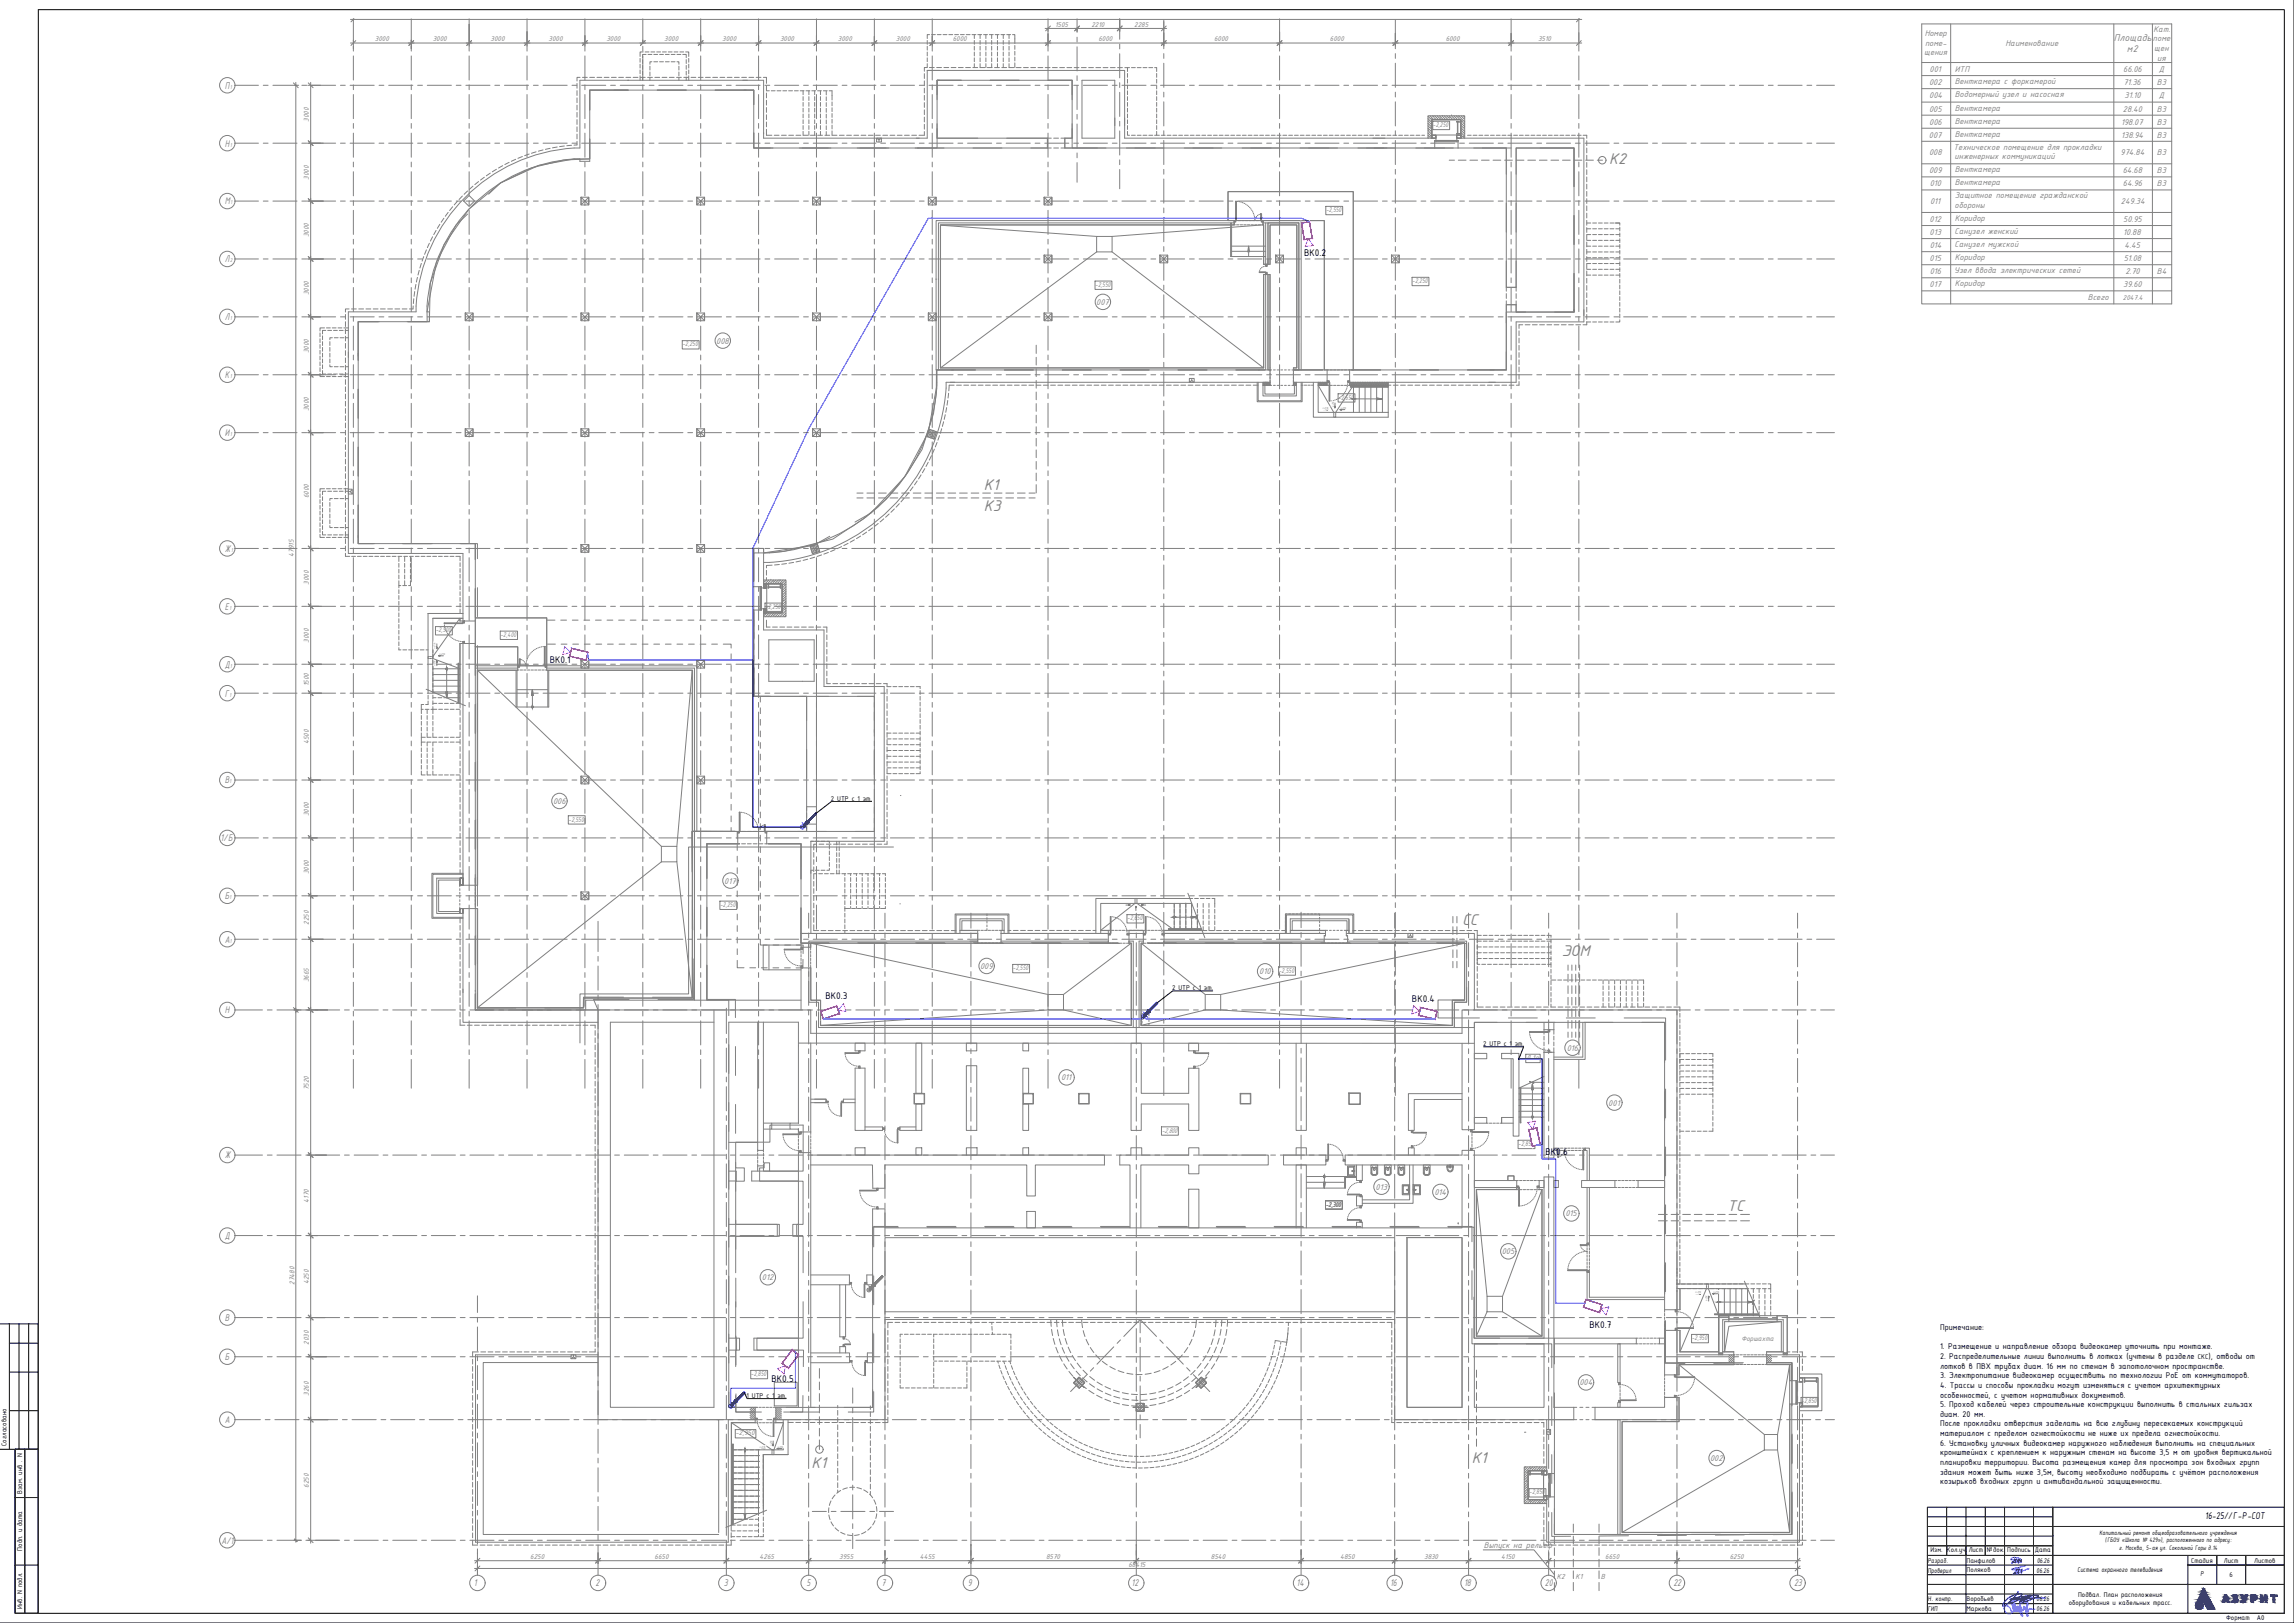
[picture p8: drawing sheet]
<svg xmlns="http://www.w3.org/2000/svg" width="1189mm" height="841mm" viewBox="0 0 1189 841" stroke-linecap="round" stroke-linejoin="round" font-family="sans-serif">
<defs><g id="words">
<g font-size="8.7" fill="#808080">
<text x="834" y="85">К2</text>
<text x="510" y="254">К1</text>
<text x="510" y="265">К3</text>
<text x="758" y="479">CC</text>
<text x="809" y="496">ЭОМ</text>
<text x="895" y="628">ТС</text>
<text x="421" y="760">К1</text>
<text x="763" y="758">К1</text>
</g>
<text font-size="7.8" fill="#808080" x="1006" y="7">Экспликация помещений подвала</text>
<text font-size="5.5" x="1143" y="787">16-25//Г-Р-СОТ</text>
<g font-size="5.4" fill="#808080">
<text x="1096" y="21">Площадь</text>
<text x="1102" y="27">м2</text>
<text x="116" y="46">П</text>
<text x="116" y="76">Н</text>
<text x="116" y="106">М</text>
<text x="116" y="136">Л</text>
<text x="116" y="166">Л</text>
<text x="116" y="196">К</text>
<text x="116" y="226">И</text>
<text x="116" y="286">Ж</text>
<text x="116" y="316">Е</text>
<text x="117" y="346">Д</text>
<text x="116" y="361">Г</text>
<text x="116" y="406">В</text>
<text x="114" y="436">1/Б</text>
<text x="116" y="466">Б</text>
<text x="116" y="488">А</text>
<text x="116" y="525">Н</text>
<text x="116" y="600">Ж</text>
<text x="117" y="642">Д</text>
<text x="116" y="684">В</text>
<text x="116" y="705">Б</text>
<text x="116" y="737">А</text>
<text x="115" y="800">А/1</text>
<text x="246" y="822">1</text>
<text x="309" y="822">2</text>
<text x="375" y="822">3</text>
<text x="418" y="822">5</text>
<text x="457" y="822">7</text>
<text x="502" y="822">9</text>
<text x="586" y="822">12</text>
<text x="672" y="822">14</text>
<text x="720" y="822">16</text>
<text x="759" y="822">18</text>
<text x="801" y="822">20</text>
<text x="867" y="822">22</text>
<text x="930" y="822">23</text>
</g>
<g font-size="5.4">
<text x="676" y="133">ВК0.2</text>
<text x="285" y="344">ВК0.1</text>
<text x="428" y="518">ВК0.3</text>
<text x="732" y="519">ВК0.4</text>
<text x="801" y="598">ВК</text>
<text x="807" y="598">0.6</text>
<text x="824" y="688">ВК0.7</text>
<text x="400" y="716">ВК0.5</text>
</g>
<g font-size="4.7" fill="#808080">
<text x="1116" y="16">Кат.</text>
<text x="997" y="19">Номер</text>
<text x="998" y="24">поме-</text>
<text x="1039" y="24">Наименование</text>
<text x="1116" y="21">поме</text>
<text x="997" y="29">щения</text>
<text x="1116" y="26">щен</text>
<text x="1118" y="31">ия</text>
<text x="1000" y="37">001</text>
<text x="1013" y="37">ИТП</text>
<text x="1100" y="37">66.06</text>
<text x="1119" y="37">Д</text>
<text x="1000" y="44">002</text>
<text x="1013" y="44">Венткамера с форкамерой</text>
<text x="1100" y="44">71.36</text>
<text x="1118" y="44">В3</text>
<text x="1000" y="51">004</text>
<text x="1013" y="50">Водомерный узел и насосная</text>
<text x="1101" y="51">31.10</text>
<text x="1119" y="51">Д</text>
<text x="1000" y="58">005</text>
<text x="1013" y="57">Венткамера</text>
<text x="1100" y="58">28.40</text>
<text x="1118" y="58">В3</text>
<text x="1000" y="65">006</text>
<text x="1013" y="64">Венткамера</text>
<text x="1099" y="65">198.07</text>
<text x="1118" y="65">В3</text>
<text x="1000" y="71">007</text>
<text x="1013" y="71">Венткамера</text>
<text x="1099" y="71">138.94</text>
<text x="1118" y="71">В3</text>
<text x="1012" y="78">Техническое помещение для прокладки</text>
<text x="1000" y="81">008</text>
<text x="1013" y="83">инженерных коммуникаций</text>
<text x="1099" y="81">974.84</text>
<text x="1118" y="81">В3</text>
<text x="1000" y="90">009</text>
<text x="1013" y="89">Венткамера</text>
<text x="1100" y="90">64.68</text>
<text x="1118" y="90">В3</text>
<text x="1000" y="97">010</text>
<text x="1013" y="96">Венткамера</text>
<text x="1100" y="97">64.96</text>
<text x="1118" y="97">В3</text>
<text x="1000" y="106">011</text>
<text x="1013" y="108">обороны</text>
<text x="1013" y="103">Защитное помещение гражданской</text>
<text x="1099" y="106">249.34</text>
<text x="1000" y="115">012</text>
<text x="1013" y="115">Коридор</text>
<text x="1100" y="115">50.95</text>
<text x="1000" y="122">013</text>
<text x="1013" y="121">Санузел женский</text>
<text x="1100" y="122">10.88</text>
<text x="1000" y="129">014</text>
<text x="1013" y="128">Санузел мужской</text>
<text x="1101" y="129">4.45</text>
<text x="1000" y="135">015</text>
<text x="1013" y="135">Коридор</text>
<text x="1101" y="135">51.08</text>
<text x="1000" y="142">016</text>
<text x="1013" y="142">Узел ввода электрических сетей</text>
<text x="1101" y="142">2.70</text>
<text x="1118" y="142">В4</text>
<text x="1000" y="149">017</text>
<text x="1013" y="148">Коридор</text>
<text x="1100" y="149">39.60</text>
<text x="1082" y="156">Всего</text>
<text x="568" y="158">007</text>
<text x="371" y="178">008</text>
<text x="287" y="417">006</text>
<text x="375" y="458">017</text>
<text x="508" y="502">009</text>
<text x="653" y="505">010</text>
<text x="812" y="544">016</text>
<text x="550" y="560">011</text>
<text x="833" y="573">001</text>
<text x="713" y="616">013</text>
<text x="743" y="619">014</text>
<text x="811" y="630">015</text>
<text x="778" y="650">005</text>
<text x="395" y="663">012</text>
<text x="819" y="718">004</text>
<text x="886" y="757">002</text>
<text x="769" y="802">Выпуск на рельеф</text>
</g>
<g font-size="4.7">
<text x="1005" y="689">Примечание:</text>
<text x="1005" y="699">1. Размещение и направление обзора видеокамер уточнить при монтаже.</text>
<text x="1005" y="704">2. Распределительные линии выполнить в лотках (учтены в разделе</text>
<text x="1145" y="704">), отводы от</text>
<text x="1005" y="709">лотков в ПВХ трубах диам. 16 мм по стенам в запотолочном пространстве.</text>
<text x="1005" y="714">3. Электропитание видеокамер осуществить по технологии PoE от коммутаторов.</text>
<text x="1005" y="719">4. Трассы и способы прокладки могут изменяться с учетом архитектурных</text>
<text x="1005" y="724">особенностей, с учетом нормативных документов.</text>
<text x="1005" y="729">5. Проход кабелей через строительные конструкции выполнить в стальных гильзах</text>
<text x="1005" y="734">диам. 20 мм.</text>
<text x="1005" y="739">После прокладки отверстия заделать на всю глубину пересекаемых конструкций</text>
<text x="1005" y="744">материалом с пределом огнестойкости не ниже их предела огнестойкости.</text>
<text x="1005" y="749">6. Установку уличных видеокамер наружного наблюдения выполнить на специальных</text>
<text x="1005" y="754">кронштейнах с креплением к наружным стенам на высоте 3,5 м от уровня вертикальной</text>
<text x="1005" y="759">планировки территории. Высота размещения камер для просмотра зон входных групп</text>
<text x="1005" y="764">здания может быть ниже 3,5м, высоту необходимо подбирать с учётом расположения</text>
<text x="1005" y="769">козырьков входных групп и антивандальной защищенности.</text>
</g>
<g font-size="4.1" fill="#808080">
<text x="807" y="818">К2</text>
<text x="817" y="818">К1</text>
<text x="830" y="818">В</text>
</g>
<g font-size="3.9" fill="#808080">
<text x="547" y="14">1505</text>
<text x="566" y="14">2210</text>
<text x="588" y="14">2285</text>
<text x="194" y="21">3000</text>
<text x="224" y="21">3000</text>
<text x="254" y="21">3000</text>
<text x="284" y="21">3000</text>
<text x="314" y="21">3000</text>
<text x="344" y="21">3000</text>
<text x="374" y="21">3000</text>
<text x="404" y="21">3000</text>
<text x="434" y="21">3000</text>
<text x="464" y="21">3000</text>
<text x="494" y="21">6000</text>
<text x="569" y="21">6000</text>
<text x="629" y="21">6000</text>
<text x="689" y="21">6000</text>
<text x="749" y="21">6000</text>
<text x="797" y="21">3510</text>
<text x="160" y="63" transform="rotate(-90 160 63)">3000</text>
<text x="743" y="66">-2,250</text>
<text x="160" y="93" transform="rotate(-90 160 93)">3000</text>
<text x="687" y="110">-2,550</text>
<text x="160" y="123" transform="rotate(-90 160 123)">3000</text>
<text x="568" y="149">-2,550</text>
<text x="732" y="147">-2,250</text>
<text x="160" y="153" transform="rotate(-90 160 153)">3000</text>
<text x="1100" y="155">2047.4</text>
<text x="354" y="180">-2,250</text>
<text x="160" y="183" transform="rotate(-90 160 183)">3000</text>
<text x="694" y="207">-2,650</text>
<text x="160" y="213" transform="rotate(-90 160 213)">3000</text>
<text x="160" y="258" transform="rotate(-90 160 258)">6000</text>
<text x="152" y="289" transform="rotate(-90 152 289)">47915</text>
<text x="160" y="303" transform="rotate(-90 160 303)">3000</text>
<text x="397" y="316">-2,250</text>
<text x="226" y="328">-2,500</text>
<text x="160" y="333" transform="rotate(-90 160 333)">3000</text>
<text x="259" y="330">-2,400</text>
<text x="160" y="356" transform="rotate(-90 160 356)">1500</text>
<text x="160" y="386" transform="rotate(-90 160 386)">4500</text>
<text x="160" y="423" transform="rotate(-90 160 423)">3000</text>
<text x="295" y="426">-2,550</text>
<text x="160" y="453" transform="rotate(-90 160 453)">3000</text>
<text x="373" y="470">-2,250</text>
<text x="160" y="479" transform="rotate(-90 160 479)">2250</text>
<text x="584" y="477">-2,650</text>
<text x="525" y="503">-2,550</text>
<text x="160" y="509" transform="rotate(-90 160 509)">3665</text>
<text x="663" y="504">-2,550</text>
<text x="791" y="549">Л.1п</text>
<text x="160" y="565" transform="rotate(-90 160 565)">7520</text>
<text x="602" y="587">-2,800</text>
<text x="787" y="594">-2,850</text>
<text x="160" y="623" transform="rotate(-90 160 623)">4170</text>
<text x="687" y="625">-2,300</text>
<text x="153" y="666" transform="rotate(-90 153 666)">27480</text>
<text x="160" y="666" transform="rotate(-90 160 666)">4250</text>
<text x="877" y="694">-2,950</text>
<text x="902" y="695">Форшахта</text>
<text x="160" y="697" transform="rotate(-90 160 697)">2030</text>
<text x="389" y="713">-2,850</text>
<text x="160" y="723" transform="rotate(-90 160 723)">3260</text>
<text x="934" y="727">-2,850</text>
<text x="381" y="744">-2,950</text>
<text x="160" y="771" transform="rotate(-90 160 771)">6250</text>
<text x="793" y="774">-2,850</text>
<text x="275" y="808">6250</text>
<text x="339" y="808">6650</text>
<text x="394" y="808">4265</text>
<text x="435" y="808">3955</text>
<text x="477" y="808">4455</text>
<text x="542" y="808">8570</text>
<text x="628" y="808">8540</text>
<text x="694" y="808">4850</text>
<text x="738" y="808">3830</text>
<text x="778" y="808">4150</text>
<text x="832" y="808">6650</text>
<text x="896" y="808">6250</text>
<text x="585" y="812">68415</text>
</g>
<g font-size="3.9">
<text x="431" y="415">2 UTP c 1 эт.</text>
<text x="607" y="513">2 UTP c 1 эт.</text>
<text x="769" y="542">2 UTP c 1 эт.</text>
<text x="1139" y="704">СКС</text>
<text x="387" y="724">1 UTP c 1</text>
<text x="403" y="724">эт.</text>
<text x="3" y="749" transform="rotate(-90 3 749)">Согласовано</text>
<text x="12" y="774" transform="rotate(-90 12 774)">Взам. инв . N</text>
<text x="12" y="804" transform="rotate(-90 12 804)">Подп. и дата</text>
<text x="1000" y="804">Изм.</text>
<text x="1009" y="804">Кол.уч.</text>
<text x="1020" y="804">Лист</text>
<text x="1030" y="804">№док.</text>
<text x="1040" y="804">Подпись</text>
<text x="1054" y="804">Дата</text>
<text x="1056" y="810">06.26</text>
<text x="1136" y="810">Стадия</text>
<text x="1153" y="810">Лист</text>
<text x="1168" y="810">Листов</text>
<text x="999" y="810">Разраб.</text>
<text x="999" y="815">Проверил</text>
<text x="1019" y="810">Панфилов</text>
<text x="1019" y="815">Поляков</text>
<text x="1055" y="815">06.26</text>
<text x="1077" y="814">Система охранного телевидения</text>
<text x="1140" y="817">Р</text>
<text x="1155" y="817">6</text>
<text x="1077" y="827">Подвал. План расположения</text>
<text x="12" y="834" transform="rotate(-90 12 834)">Инв. N подл.</text>
<text x="999" y="830">Н. контр.</text>
<text x="1019" y="830">Воробьев</text>
<text x="1055" y="830">06.26</text>
<text x="1072" y="831">оборудования и кабельных трасс.</text>
<text x="999" y="835">ГИП</text>
<text x="1019" y="835">Маркова</text>
<text x="1055" y="835">06.26</text>
<text x="1154" y="840">Формат</text>
<text x="1170" y="840">А0</text>
</g>
<g font-size="3.6">
<text x="1088" y="796">Капитальный ремонт общеобразовательного учреждения</text>
<text x="1091" y="799">(ГБОУ «Школа № 429»), расположенного по адресу:</text>
<text x="1098" y="803">г. Москва, 5-ая ул. Соколиной Горы д.14</text>
</g>
<g font-size="3.1" fill="#808080">
<text x="119" y="46">1</text>
<text x="119" y="76">1</text>
<text x="119" y="106">1</text>
<text x="119" y="136">2</text>
<text x="119" y="166">1</text>
<text x="119" y="196">1</text>
<text x="119" y="226">1</text>
<text x="120" y="286">1</text>
<text x="119" y="346">1</text>
<text x="119" y="466">1</text>
<text x="119" y="488">1</text>
</g>
<g font-size="1.6" fill="#808080">
<text x="685" y="212">i=2%</text>
<text x="691" y="211" transform="rotate(-90 691 211)">i=2%</text>
<text x="695" y="212">i=2%</text>
<text x="226" y="336" transform="rotate(-90 226 336)">i=2%</text>
<text x="228" y="339">i=2%</text>
<text x="226" y="345" transform="rotate(-90 226 345)">i=2%</text>
<text x="879" y="670">i=2%</text>
<text x="888" y="670">i=2%</text>
<text x="885" y="674" transform="rotate(-90 885 674)">i=2%</text>
<text x="400" y="749" transform="rotate(-90 400 749)">i=2%</text>
<text x="394" y="750">i=2%</text>
<text x="403" y="750">i=2%</text>
</g>
</g></defs>
<g fill="none" stroke="#808080" stroke-width=".52">
<path d="M182 10h638M183 10v16M183 10l-1 1M213 10v16M243 10v16M273 10v16M303 10v16M333 10v12M363 10v16M393 10v16M423 10v16M453 10v16"/>
<path d="M482 18h-1v2M483 18h2M483 10v16M486 18h2M489 18h2M492 18h2M495 18h2M498 18h2M501 18h2M504 18h2M505 18v2M507 18h2"/>
<path d="M508 18v2M510 18h2M511 18v2M513 18h2M514 18v2M516 18h2M517 18v2M519 18h2M520 18v2M522 18h2M523 18v2M525 18h1v5"/>
<path d="M542 15h63M543 10v16M544 13l-2 3M558 10v7M558 19v3M559 13l-2 3M580 10v10M582 13l-3 3M603 10v15M604 13l-2 3M663 10v16M723 10v15"/>
<path d="M783 10v16M818 10v16M819 10l-2 1M996 12h129v145h-129zM1011 12v145M1095 12v145M1115 12v145M182 22h638M183 29v12M184 21l-2 3M213 29v12M214 21l-2 3"/>
<path d="M243 29v12M244 21l-2 3M273 29v12M274 21l-2 3M303 29v12M304 21l-2 3M332 30v2M332 33v2M332 36v2M332 39v3M333 31v2M333 34v2"/>
<path d="M333 37v2M333 40v2M333 24v2M333 29v12M333 27h-1v2M334 27h2M334 21l-2 3M335 28h-2v2M336 28h2M337 34v2M337 37v2M337 27h2"/>
<path d="M338 32h-1v1M339 28h2M339 32h2M340 27h2M342 28h2M342 32h2M343 27h2M345 28h2M345 32h2M346 27h2M348 28h2M348 32h2"/>
<path d="M349 27h2M351 32h1v1M351 28h2M352 34v2M352 37v2M352 27h2M354 28h2v2M355 27h2v2M356 31v2M356 34v2M356 37v2M356 40v2"/>
<path d="M357 30v2M357 33v2M357 36v2M357 39v3M363 29v12M364 21l-2 3M393 29v12M394 21l-2 3M423 29v12M424 21l-2 3M453 29v12M454 21l-2 3"/>
<path d="M479 38v3M480 35h-1v2M481 36v36h-85v-30h-95v35a87 87 0 0 0-85 85h-35v125h59v35M481 21v2M481 24v2M481 27v2M481 30v2M481 33v2M482 35h2M483 29v12M484 21l-2 3M485 35h3"/>
<path d="M487 36h-6h102v36h161v1M489 35h3M493 35h2M497 35h2M500 35h3M504 35h3M505 21v2M505 24v2M505 27v2M505 30v2M505 33v2M508 21v2"/>
<path d="M508 24v2M508 27v2M508 30v2M508 33v2h2M511 21v2M511 24v2M511 27v2M511 30v2M511 33v2M512 35h2M514 21v2M514 24v2"/>
<path d="M514 27v2M514 30v2M514 33v2M515 35h3M517 21v2M517 24v2M517 27v2M517 30v2M517 33v2M519 35h3M520 21v2M520 24v2"/>
<path d="M520 27v2M520 30v2M520 33v2M523 21v2M523 24v2M523 27v2M523 30v2M523 33v2h2M526 24v2M526 27v2M526 30v2M526 33v2"/>
<path d="M527 35h2M530 35h3M534 35h3M538 35h2M542 35h2M543 29v12M544 21l-2 3M545 35h3M549 35h3M553 35h2M557 35h2M558 24v13"/>
<path d="M558 39v3M560 35h3M564 35h3M568 35h2M572 35h2M575 35h3M579 35h3M580 23v2M580 28v12M583 35h1M584 38v2M585 35h-1v2"/>
<path d="M586 35h2M589 35h2M592 35h2M595 35h2M598 35h1v2M599 38v2M603 28v2M603 33v12M604 21l-2 3M663 29v12M664 21l-2 3M723 28v2"/>
<path d="M723 33v12M724 21l-2 3M783 29v12M784 21l-2 3M818 29v12M819 21l-2 3M996 32h129M996 39h129M122 44h12M136 44h3M141 44h14M152 43l3 2"/>
<path d="M153 43v756M156 44h3M160 44h14M160 43l2 2M161 43v757M176 44h3M181 44h13M183 44v2M183 49v12M196 44h3M201 44h13M213 44v2"/>
<path d="M213 49v12M216 44h3M221 44h13M236 44h3M241 44h13M243 44v2M243 49v12M256 44h3M261 44h13M273 44v2M273 49v12M276 44h3"/>
<path d="M281 44h13M296 44h3M299 43v3M299 47v2M299 51v2M299 54v3M299 58v3M301 40h-2v2M301 44h13M302 40h2M303 44v2M303 49v12"/>
<path d="M306 40h2M309 40h3M313 40h3M316 44h3M317 40h2M321 40h2M321 44h13M324 40h3M326 47h-20v10M328 40h3M332 40h2M333 44v2"/>
<path d="M333 49v12M336 40h2M336 44h3M337 40v2M339 40h3M341 44h13M343 40h3M347 40h2M351 40h2M352 40v2M354 40h3M356 44h3"/>
<path d="M358 40h3M361 44h13M362 40h2M363 44v2M363 49v12M366 40h2M369 40h3M371 47h20v7M373 40h3M376 44h3M377 40h2M381 40h2"/>
<path d="M381 44h13M384 40h3M388 40h3M392 40h2M393 44v2M393 49v12M396 40h1v3M396 44h3M397 44v3h2M397 48v3M397 52v2M397 56v2"/>
<path d="M397 59v3M400 47h2M401 44h13M403 47h2M406 47h2M409 47h2M412 47h2M415 47h2M416 47v2M416 50v2M416 53v2M416 56v2"/>
<path d="M416 59v2M416 44h3M418 47h2M419 47v2M419 50v2M419 53v2M419 56v2M419 59v2M421 47h2M421 44h13M422 47v2M422 50v2"/>
<path d="M422 53v2M422 56v2M422 59v2M423 44v2M423 49v12M424 47h2M425 47v2M425 50v2M425 53v2M425 56v2M425 59v2M427 47h2"/>
<path d="M428 47v2M428 50v2M428 53v2M428 56v2M428 59v2M430 47h1v5M431 53v2M431 56v2M431 59v2M436 44h3M441 44h13M453 44v2"/>
<path d="M453 49v12M456 44h3M461 44h13M476 44h3M479 42v2M479 46v2M479 49v3M479 53v3M479 57v2M481 44h13M483 44v2M483 49v12"/>
<path d="M486 49v-7h12h-12v10M486 42v30h59M487 42h-1h70v30h-6M496 44h3M501 44h13M513 42h15M516 44h3M521 44h13M536 44h3M541 44h13M543 44v2M543 49v12"/>
<path d="M556 49v-7h-13h13v10M556 44h3M558 44v13M558 59v3M561 42h17v30h-17zM561 44h13M576 44h3M580 43v2M580 48v12M581 44h13M584 41v2M584 44v2"/>
<path d="M584 47v2M584 50v2M584 53v2M584 56v2M584 59v2M596 44h3M599 41v2M599 44v2M599 47v2M599 50v2M599 53v2M599 56v2"/>
<path d="M599 59v2M601 44h13M603 48v2M603 53v12M616 44h3M621 44h13M636 44h3M641 44h13M656 44h3M661 44h13M663 44v2M663 49v12"/>
<path d="M676 44h3M681 44h13M696 44h3M701 44h13M716 44h3M721 44h13M723 48v2M723 53v12M736 44h3M741 44h13M756 44h3M761 44h13"/>
<path d="M776 44h3M781 44h13M783 44v2M783 49v12M796 44h3M801 44h13M816 44h3M818 44v2M818 49v12M821 44h13M836 44h3M841 44h13"/>
<path d="M856 44h3M861 44h13M876 44h3M881 44h13M896 44h3M901 44h13M916 44h3M921 44h13M936 44h3M941 44h10M996 46h129M996 53h129"/>
<path d="M996 60h129M122 74h12M136 74h3M141 74h13M156 74h3M160 74h14M160 73l2 2M176 74h3M181 74h13M183 64v2M183 69v12M196 74h3"/>
<path d="M201 74h13M213 64v2M213 69v12M216 74h3M221 74h13M236 74h3M241 74h13M243 64v2M243 69v12M256 74h3M261 74h13M273 64v2"/>
<path d="M273 69v12M274 80l-2 1M276 74h3M278 79h-3M281 78h-2M281 74h13M285 77h-2M289 76l-3 1M292 76h-2M296 75l-2 1M296 74h3M299 73v2h-2"/>
<path d="M299 62v2M299 66v2M299 69v3M301 74h13M303 64v2M303 69v12M316 74h3M321 74h13M333 64v2M333 69v12M336 74h3M341 74h13"/>
<path d="M356 74h3M361 74h13M363 64v2M363 69v12M376 74h3M381 74h13M393 64v2M393 69v12M396 74h3M397 67v3h3M397 63v3M399 77h-8v-8v8h10"/>
<path d="M401 70h3M401 74h13M405 70h3M409 70h2M413 70h2M416 68v2h3M416 62v2M416 65v2M416 74h3M419 62v2M419 65v2M419 68v2"/>
<path d="M420 70h3M421 74h13M422 62v2M422 65v2M422 68v2M423 64v2M423 69v12M424 70h2M425 62v2M425 65v2M425 68v2M428 70h2"/>
<path d="M428 62v2M428 65v2M428 68v2M431 68v2h3M431 62v2M431 65v2M435 70h3M436 74h3M439 70h2M441 74h13M443 70h2M446 70h3"/>
<path d="M450 70h3M453 64v2M453 69v12M454 70h2M454 72h3v2h-3zM455 72a.8 .8 0 0 0 1 0M456 72v2M456 74h3M458 70h2M461 70h3M461 74h13M465 70h3"/>
<path d="M469 70h2M473 70h2M476 74h3M479 68v2h-3M479 61v2M479 64v3M481 74h13M483 64v2M483 69v12M486 67v10h-10h67M486 64v8h21M489 77h-98v-30h-85v37h-5v-2a82 82 0 0 0-80 77"/>
<path d="M496 74h3M501 74h13M504 77h15M516 74h3M521 74h13M522 72h21v5h-9M536 74h3M541 74h13M543 77h2M543 72v5M543 64v2M543 69v12"/>
<path d="M546 72h3M546 77h3M550 77h233M552 72v5M556 67v10h17M556 64v8h-4v5h17M556 74h3M558 64v13M558 79v3M561 74h13M576 74h3M580 63v2"/>
<path d="M580 68v12M581 74h13M584 68v2h1M584 62v2M584 65v2M586 70h2M589 70h2M592 70h2M595 70h2M596 74h3M599 68v2h-1M599 70h2"/>
<path d="M599 62v2M599 65v2M601 74h13M602 70h2M603 68v2M603 73v12M605 70h2M608 70h2M611 70h2M614 70h2M616 74h3M617 70h2"/>
<path d="M620 70h2M621 74h13M623 70h2M626 70h2M629 70h2M632 70h2M635 70h2M636 74h3M638 70h2M641 70h2M641 74h13M644 70h2"/>
<path d="M647 70h2M650 70h2M653 70h2M656 70h2M656 74h3M659 70h2M661 74h13M662 70h2M663 64v2M663 69v12M665 70h2M668 70h2"/>
<path d="M671 70h2M674 70h2M676 74h3M677 70h2M680 70h2M681 74h13M683 70h2M686 70h2M689 70h2M692 70h2M695 70h2M696 74h3"/>
<path d="M698 70h2M701 70h2M701 74h13M704 70h2M707 70h2M710 70h2M713 70h2M716 70h2M716 74h3M719 70h2M721 74h13M722 70h2"/>
<path d="M723 68v2M723 73v12M725 70h2M728 70h2M731 70h2M734 70h2M736 74h3M737 70h1M740 72v-12h19v12M740 71v1M740 69l2 2M740 66l2 2"/>
<path d="M740 64l2 2M740 61l2 2M740 70l1 1M740 65l1 1M740 63h.1M740 60l1 2M740 68h.1M741 63h.1M741 68l1 2M741 63l1 2M741 60l2 2M741 71h.1"/>
<path d="M741 74h13M741 67h.1M741 72h1M742 62h.1M742 67h.1M742 72v-10h15v10M742 70h2v2h-2h2v-2h-2v2zM742 70v-8h15v8M742 60h1M743 63h8v4h-8zM743 61h.1M743 61l1 1"/>
<path d="M744 60l2 2M744 73v4M744 70h11M744 73h11M745 60l1 1M746 60l2 2M746 62h.1M747 62h.1M747 60h.1M748 60h.1M748 61l1 1M748 60l2 2"/>
<path d="M750 60l1 1M751 60l2 2M751 61h.1M751 62h1M752 60h.1M753 60l1 2M753 60l2 2M755 60v1M755 63h1zM755 69l1 1zM755 73v-1h66v95h-35v31h-87M755 70h2v2v-2h-2v2h2h-2z"/>
<path d="M755 63v6M756 63v6M756 73h-12h12v4M756 61h.1M756 63h1zM756 69h1v1l-1-1M756 60l3 3M756 61l1 1M756 74h3M757 71l1 1M757 69l2 2M757 66l2 2"/>
<path d="M757 64l2 2M757 70l1 1M757 67v1M757 65l1 1M757 62l1 1M757 60l2 2M758 68h.1M758 63h.1M758 68l1 1M758 63l1 1M758 60l1 1M758 71h.1"/>
<path d="M759 67h.1M759 72h.1M761 70h1M761 74h13M763 70h2M764 77h17v13M766 70h2M769 70h2M772 70h2M775 70h2M776 74h3M778 70h2"/>
<path d="M781 77v74M781 70h2M781 74h13M783 64v2M783 69v12M784 70h2M787 70h2M790 70h2M793 70h2M796 70h2M796 74h3M798 77h18v20v-20h-30v13"/>
<path d="M799 70h2M801 74h13M802 70h2M805 70h2M808 70h2M811 70h2M814 70h2M816 74h3M817 70h2M818 64v2M818 69v12M820 70h2v2"/>
<path d="M821 74h13M822 73v2M822 77v2M836 74h3M841 74h13M856 74h3M861 74h13M876 74h3M881 74h13M896 74h3M901 74h13M916 74h3"/>
<path d="M921 74h13M936 74h3M941 74h10M996 73h129M996 66h129M183 84v2M183 89v12M213 84v2M213 89v12M242 99l-1 2M243 84v2M243 89v12"/>
<path d="M245 96l-2 2M248 94l-2 2M251 92l-2 1M254 90l-2 1M257 88l-2 1M261 86l-3 1M264 84l-2 1M267 83l-2 1M271 81l-3 1M273 84v2M273 89v12M303 84v2"/>
<path d="M303 89v12M333 84v2M333 89v12M363 84v2M363 89v12M393 84v2M393 89v12M423 84v2M423 89v12M453 84v2M453 89v12M483 84v2"/>
<path d="M483 89v12M543 84v2M543 89v12M558 84v10M580 83v2M580 88v10M603 88v2M603 93v12M636 99h65v93h-15v-78h-50zM663 84v2M663 89v12M723 88v2"/>
<path d="M723 93v12M751 83h3M756 83h4M762 83h4M768 83h4M774 83h4M780 83h4M783 84v2M783 89v12M786 83h4M792 83h4M798 83h4"/>
<path d="M804 83h4M810 83h4M816 83h4M818 84v2M818 89v12M822 83h4M822 80v3M822 84v3M822 88v2M822 92v2M822 95v3M822 99v3"/>
<path d="M828 83h3M996 85h129M996 92h129M996 98h129M122 104h12M136 104h3M141 104h13M156 104h3M160 104h14M160 103l2 2M176 104h3M181 104h13"/>
<path d="M183 104v2M183 109v12M196 104h3M201 104h13M213 104v2M213 109v12M216 104h3M221 104h13M226 119l-1 3M228 116l-1 2M230 113l-1 2M232 110l-1 2"/>
<path d="M235 107l-2 2M236 104h3M237 104l-2 2M240 102l-2 1M241 104h13M242 111l-6 6-10 19-5 26v5h-10M243 101l3 3-3 3-3-3zM243 104v2M243 109v12M253 101l6-6 17-8 16-4 14-1v-10v10h-8l-19 4-19 9-17 13-13 19-7 20v20h-11M256 104h3M261 104h13"/>
<path d="M273 104v2M273 109v12M276 104h3M281 104h13M296 104h3M301 102h4v4h-4zM301 102l4 4v-4l-4 4zM301 104h13M303 104v2M303 109v12M316 104h3M321 104h13"/>
<path d="M333 104v2M333 109v12M336 104h3M341 104h13M356 104h3M361 102h4v4h-4zM361 102l4 4v-4l-4 4zM361 104h13M363 104v2M363 109v12M376 104h3M381 104h13"/>
<path d="M393 104v2M393 109v12M396 104h3M401 104h13M416 104h3M421 102h4v4h-4zM421 102l4 4v-4l-4 4zM421 104h13M423 104v2M423 109v12M436 104h3M441 104h13"/>
<path d="M453 104v2M453 109v12M456 104h3M461 104h13M476 104h3M481 102h4v4h-4zM481 102l4 4v-4l-4 4zM481 104h13M483 104v2M483 109v12M488 117l80 6M496 104h3"/>
<path d="M501 104h13M516 104h3M521 104h13M536 104h3M541 102h4v4h-4zM541 102l4 4v-4l-4 4zM541 104h13M543 104v2M543 109v12M556 104h3M561 104h13M576 104h3"/>
<path d="M581 104h13M596 104h3M601 104h13M603 108v2M603 113v12M616 104h3M621 104h13M636 114h.1M636 114v-15h65v93M636 104h3M638 116v17h18M638 116v17"/>
<path d="M640 114v1zM640 116v1h-153v74h168v-49M640 117h.1M640 114h-155v31M640 116h-154v29M640 114v2M640 114h1M640 116v1h-153v74h168v-49h3v58M640 104h1v10h-1zM640 104h1M641 117h1M641 104h1"/>
<path d="M641 104h13M642 114h1M642 104v1M643 117h1M643 105h.1M644 114h1M644 105h.1M645 117h1M645 105h.1M645 114h2M645 106h1M646 106h1"/>
<path d="M646 117h2M647 107h.1M647 114h2M648 107v1M648 108h.1M648 117h2M649 109h.1M649 110h.1M649 114h1M650 110v1M650 111v1M650 112h.1"/>
<path d="M650 117h1M650 113h.1M650 114h.1M651 113h.1M651 114h1M651 112h.1M652 112h.1M652 117h1M653 111h-1M653 114h1M653 111h1v3h-1zM654 114v1z"/>
<path d="M654 111h-1M654 117h1M654 114l1 1zM654 116l1 21h3M655 116v-2h19v78M655 116h18v76M655 116v21M655 117l-79 6M656 116v21M656 104h3M657 116v21v-21h16v76h-3h19M661 104h13"/>
<path d="M663 104v2M663 109v12M674 114h12v78M676 104h3M681 104h13M687 107h9v4h-9zM696 104h3M701 104h13M716 104h3M721 104h13M723 108v2M723 113v12"/>
<path d="M736 104h3M741 104h13M756 104h3M761 104h13M776 104h3M781 104h13M783 104v2M783 109v12M796 104h3M801 104h13M816 112v15M816 104h3"/>
<path d="M818 104v2M818 109v12M821 104h13M822 103v2M822 107v2M822 110v3M822 114v3M822 118v2M822 116h2M822 119h2M825 116h2M825 119h2"/>
<path d="M828 116h2M828 119h2M831 116h2M831 119h2M834 116h2M834 119h2M836 104h3M837 116h2v1M837 116h2M837 119h2M839 118v2M841 104h13"/>
<path d="M856 104h3M861 104h13M876 104h3M881 104h13M896 104h3M901 104h13M916 104h3M921 104h13M936 104h3M941 104h10M996 110h129M996 117h129"/>
<path d="M122 134h12M136 134h3M141 134h13M156 134h3M160 134h14M160 133l2 2M176 134h3M181 134h13M183 124v2M183 129v12M196 134h3M201 134h13"/>
<path d="M213 124v2M213 129v12M216 134h3M218 137v2M220 133l-1 2M221 129l-1 3M221 134h13M223 126l-2 2M224 123l-1 2M236 134h3M241 134h13M243 124v2"/>
<path d="M243 129v12M256 134h3M261 134h13M273 124v2M273 129v12M276 134h3M281 134h13M296 134h3M301 134h13M303 124v2M303 129v12M316 134h3"/>
<path d="M321 134h13M333 124v2M333 129v12M336 134h3M341 134h13M356 134h3M361 134h13M363 124v2M363 129v12M376 134h3M381 134h13M393 124v2"/>
<path d="M393 129v12M396 134h3M401 134h13M416 134h3M421 134h13M423 124v2M423 129v12M436 134h3M441 134h13M453 124v2M453 129v12M456 134h3"/>
<path d="M461 134h13M476 134h3M481 134h13M483 124v2M483 129v12M496 134h3M501 134h13M516 134h3M521 134h13M536 134h3M541 132h4v4h-4zM541 132l4 4v-4l-4 4z"/>
<path d="M541 134h13M543 124v2M543 129v12M556 134h3M561 134h13M568 123h8v8h-8zM568 131l-81 60M576 131l79 60M576 134h3M581 134h13M596 134h3M601 132h4v4h-4z"/>
<path d="M601 132l4 4v-4l-4 4zM601 134h13M603 128v2M603 133v12M616 134h3M621 134h13M636 134h3M638 130h18M638 128h18M641 134h13M647 131v-3l1 3M647 128v5"/>
<path d="M653 140h.1M653 139h.1M654 139h.1M655 138h.1M656 137h1v1h-1zM656 138h1zM656 138h-1M656 134h3M658 137v-20h14v74h-2M661 132h4v4h-4zM661 132l4 4v-4l-4 4zM661 134h13"/>
<path d="M663 124v2M663 129v12M676 134h3M681 134h13M696 134h3M701 134h13M716 134h3M721 132h4v4h-4zM721 132l4 4v-4l-4 4zM721 134h13M723 128v2M723 133v12"/>
<path d="M736 134h3M741 134h13M756 134h3M761 134h13M776 134h3M781 135v14h5v-14M781 134h13M783 124v2M783 129v12M796 134h3M801 134h13M816 134h3"/>
<path d="M818 124v2M818 129v12M821 134h13M822 125v3M822 129v3M822 133v2M822 128h2M822 140h2M822 134h2M822 131h2M822 125h2M824 122h-2v2"/>
<path d="M824 137h-2v2M825 128h2M825 140h2M825 137h2M825 134h2M825 131h2M825 125h2M825 122h2M828 128h2M828 140h2M828 137h2M828 134h2"/>
<path d="M828 131h2M828 125h2M828 122h2M831 128h2M831 140h2M831 137h2M831 134h2M831 131h2M831 125h2M831 122h2M834 128h2M834 140h2"/>
<path d="M834 137h2M834 134h2M834 131h2M834 125h2M834 122h2M836 134h3M837 128h2M837 140h2M837 137h2M837 134h2M837 131h2M837 125h2"/>
<path d="M837 122h2M839 121v2M839 124v2M839 127v2M839 130v2M839 133v2M839 136v2M839 139v2M841 134h13M856 134h3M861 134h13M876 134h3"/>
<path d="M881 134h13M896 134h3M901 134h13M916 134h3M921 134h13M936 134h3M941 134h10M996 124h129M996 130h129M996 137h129M183 144v2M183 149v12"/>
<path d="M213 144v2M213 149v12M214 159v1h-2M214 155v2M215 151v3M216 147l-1 3M216 144v2M217 140v3M221 159v3h2v5h-37v115h60v40h-8v-2l-14 20M243 144v2M243 149v12M273 144v2"/>
<path d="M273 149v12M303 144v2M303 149v12M333 144v2M333 149v12M363 144v2M363 149v12M393 144v2M393 149v12M423 144v2M423 149v12M453 144v2"/>
<path d="M453 149v12M483 144v2M483 149v12M485 145v47h173M486 145v47M543 144v2M543 149v12M567 146h9v4h-9zM603 148v2M603 153v12M653 141h3zM653 141h.1"/>
<path d="M656 142h1h-1zM656 141h1v1zM656 142v50M663 144v2M663 149v12M723 148v2M723 153v12M732 144h9v4h-9zM781 158h5M781 156v36h-82M781 152v3M781 149h5"/>
<path d="M783 144v2M783 149v12M786 151v-74h30v85v-2M786 156v6h30M786 152v3M818 144v2M818 149v12M822 140v3M822 144v3M822 148v2M822 152v2M822 155v3"/>
<path d="M822 159v3M822 143h2M825 143h2M828 143h2M831 143h2M834 143h2M837 143h2M839 142v2M839 145v2M839 148v2M839 151v2M839 154v2"/>
<path d="M839 157v2M839 160v2M996 144h129M996 151h129M122 164h12M136 164h3M141 164h13M156 164h3M160 164h14M160 163l2 2M166 173v2M166 176v2"/>
<path d="M166 179v2M167 174v2M167 177v2M168 170h-2v2M169 171h-2v2M169 170h2M170 171h2M171 177v2M172 170h2M172 175h-1v1M173 171h2M173 175h2"/>
<path d="M175 170h2M176 171h2M176 175h2M176 164h3M178 170h3M179 171h2M179 163v2M179 167v2M179 170v3M179 174v3M179 178v2M179 175h2"/>
<path d="M181 160h-2v2M181 164h13M182 160h3M183 164v2M183 169v12M186 160h2M190 160h2M193 160h3M196 167h-10v20v-20h11M196 164h3M197 160h3M201 160h2"/>
<path d="M201 164h13M205 160h2M208 160h3M213 164v2M213 169v12M216 164h3M221 164h13M236 164h3M241 162h4v4h-4zM241 162l4 4v-4l-4 4zM241 164h13M243 164v2"/>
<path d="M243 169v12M256 164h3M261 164h13M273 164v2M273 169v12M276 164h3M281 164h13M296 164h3M301 162h4v4h-4zM301 162l4 4v-4l-4 4zM301 164h13M303 164v2"/>
<path d="M303 169v12M316 164h3M321 164h13M333 164v2M333 169v12M336 164h3M341 164h13M354 177h8v4h-8zM356 164h3M361 162h4v4h-4zM361 162l4 4v-4l-4 4zM361 164h13"/>
<path d="M363 164v2M363 169v12M376 164h3M381 164h13M393 164v2M393 169v12M396 164h3M401 164h13M416 164h3M421 162h4v4h-4zM421 162l4 4v-4l-4 4zM421 164h13"/>
<path d="M423 164v2M423 169v12M436 164h3M441 164h13M453 164v2M453 169v12M456 164h3M461 164h13M476 164h3M481 162h4v4h-4zM481 162l4 4v-4l-4 4zM481 164h13"/>
<path d="M483 164v2M483 169v12M496 164h3M501 164h13M516 164h3M521 164h13M536 164h3M537 179v4M541 162h4v4h-4zM541 162l4 4v-4l-4 4zM541 164h13M543 164v2"/>
<path d="M543 169v12M556 164h3M561 164h13M576 164h3M581 164h13M596 164h3M601 164h13M603 168v2M603 173v12M616 164h3M621 164h13M636 164h3"/>
<path d="M641 164h13M656 164h3M661 164h13M663 164v2M663 169v12M676 164h3M681 164h13M696 164h3M701 164h13M716 164h3M721 164h13M723 168v2"/>
<path d="M723 173v12M736 164h3M741 164h13M756 164h3M761 164h13M776 164h3M781 164h13M783 164v2M783 169v12M787 171v3M787 175v3M787 179v2"/>
<path d="M789 168h-2v2M790 168h3M791 162h-10v30h-21M794 168h3M796 164h3M798 168h2M801 164h13M802 168h2M805 168h3M806 162h10v-20v20h-30v-4h-5v9M809 168h3M813 168h2"/>
<path d="M816 164h3M817 168h2M818 164v2M818 169v12M821 164h13M822 167h2M822 167v1h-2M822 163v2M825 167h2M828 167h2M831 167h2M834 167h2"/>
<path d="M836 164h3M839 166v1h-2M839 163v2M841 164h13M856 164h3M861 164h13M876 164h3M881 164h13M896 164h3M901 164h13M916 164h3M921 164h13"/>
<path d="M936 164h3M941 164h10M122 194h12M136 194h3M141 194h13M156 194h3M160 194h14M160 193l2 2M166 194v1h2M166 182v2M166 185v2M166 188v2"/>
<path d="M166 191v2M167 192v2h2M167 180v2M167 183v2M167 186v2M167 189v2M169 195h2M170 194h2M171 189v1h1M171 180v2M171 183v2M171 186v2"/>
<path d="M172 195h2M173 194h2M173 190h2M175 195h2M176 194h2M176 190h2M176 194h3M178 195h3M179 194h2M179 182v2M179 185v3M179 189v3"/>
<path d="M179 193v2M179 197v2M179 190h2M181 194h13M183 184v2M183 189v12M196 194h3M201 194h13M213 184v2M213 189v12M216 194h3M221 194h13"/>
<path d="M236 194h3M241 194h13M243 184v2M243 189v12M256 194h3M261 194h13M273 184v2M273 189v12M276 194h3M281 194h13M296 194h3M301 194h13"/>
<path d="M303 184v2M303 189v12M316 194h3M321 194h13M333 184v2M333 189v12M336 194h3M341 194h13M356 194h3M361 194h13M363 184v2M363 189v12"/>
<path d="M376 194h3M381 194h13M393 184v2M393 189v12M396 194h3M401 194h13M416 194h3M421 194h13M423 184v2M423 189v12M436 194h3M441 194h13"/>
<path d="M453 184v2M453 189v12M456 194h3M461 194h13M476 194h3M481 194h13M483 184v2M483 189v12M485 192a92 92 0 0 1-89 95M494 200h-2v3M496 200h2M496 194h3"/>
<path d="M499 200h3M501 194h13M503 200h3M505 192h-20v12l-1 10-6 19a110 110 0 0 1-46 46l-26 7-15 1v14v-17h5v3l26-4 8-5M506 192h-21v8l-4 24-12 23-18 19-8 5M507 200h2M511 200h2M514 200h3M516 194h3M518 200h3M521 194h13M522 200h2"/>
<path d="M526 200h2M529 200h3M533 200h3M536 194h3M537 200h2M537 185v4M537 191v4M537 197v4M541 200h2M541 194h13M543 184v2M543 189v12"/>
<path d="M544 200h3M548 200h3M552 200h2M556 200h2M556 194h3M559 200h3M561 194h13M563 200h3M567 200h2M571 200h2M574 200h3M576 194h3"/>
<path d="M578 200h3M581 194h13M582 200h2M586 200h2M589 200h3M593 200h3M596 194h3M597 200h2M601 200h2M601 194h13M603 188v2M603 193v12"/>
<path d="M604 200h3M608 200h3M612 200h2M616 200h2M616 196h3v2h-3zM616 194h3M617 198a.8 .8 0 0 1 1-1 .8 .8 0 0 1 0 1M618 196v1M619 200h3M621 194h13M623 200h3M627 200h2"/>
<path d="M631 200h2M634 200h3M636 194h3M638 200h3M641 194h13M642 200h2M646 200h2M649 200h3M652 198v10h23v-10M652 198v10h22v-10M655 198v7h17v-7M655 199l1 1v4h15v-4"/>
<path d="M655 199l3 1M655 199l1-1 1 2M655 198h.1M655 198l1 2M655 200l2-2 1 2M656 194h3M657 200l1-2h-168v3M657 192v-50v50h1M658 199v1h1M658 199v-1l-2 2M658 199v1M658 191v1"/>
<path d="M659 192h-1M660 192h1M660 200h1M661 194h13M662 192h1M662 200h1M663 184v2M663 189v12M664 192h1M664 200h1M666 192h1M666 200h1"/>
<path d="M668 192h1M668 200h1M669 192h1M670 198h18M670 191v9M670 199l1-1 1 1M670 198l1 2M672 198l-1 2M672 198h.1M672 200h-3M672 199l-1 1M674 200h1"/>
<path d="M676 200h1M676 194h3M678 200h1M680 200h1M681 198v18h38v-18M681 194h13M683 198v16h36M683 200h6M683 198h1l1 2M683 199l1 1M683 200l8 14M683 200l1-2 2 2"/>
<path d="M684 200l1-2 2 2M685 200l1-2 2 2M687 198l-1 2M687 198l1 1M688 197v1zM688 198v2h-5M688 192v6M688 198l-2 2M688 199l-1 1M688 197h1v1zM689 198v10zM689 192h1"/>
<path d="M689 200h1M691 192h1M691 200h1M693 192h1M693 200h1M695 192h1M695 200h1M696 194h3M697 192h1M697 200h1M698 197h1v1zM698 199v1"/>
<path d="M698 198v1M699 197v1zM699 192v8M699 199l2 1M700 200l1-2 1 2M700 198h-1M700 198l1 2M700 200l2-2 1 2M701 200l-9 14M701 194h13M701 200v14M702 200l1-2 2 2"/>
<path d="M702 198l-1 2M703 198l1 2M704 200l1-2 2 2M704 198l-1 2M704 198l2 2M704 200v14M705 200l1-2 2 2M705 200l2-2 1 2M706 200l2-2 1 2M707 200v14M708 200l2-2 1 2M709 198l-2 2"/>
<path d="M709 198l1 2M710 200l1-2 2 2M710 200v14M710 198l-1 2M711 198l1 2M711 200l1-2 2 2M712 200l2-2 2 2M713 198l-1 2M713 198l2 2M714 200l2-2 1 2M715 198l-2 2v14M715 198l1 2v14"/>
<path d="M715 200l2-2 1 2M716 200l2-2 1 2M716 194h3M719 198l-1 2M719 198h.1M719 199l-1-1-1 2M719 199v1M721 200h-22M721 194h13M722 200h3M723 188v2M723 193v12"/>
<path d="M726 200h2M730 200h2M733 200h3M736 194h3M737 200h3M741 200h2M741 194h13M745 200h2M748 200h3M752 200h3M756 200h2M756 194h3"/>
<path d="M760 200h2M761 194h13M763 200h3M767 200h3M771 200h2M775 200h2M776 194h3M778 200h3M781 182v10h-20M781 194h13M782 200h3M783 184v2"/>
<path d="M783 189v12M787 198v2h-1M787 183v2M787 186v3M787 190v3M787 194v2M796 194h3M801 194h13M816 194h3M818 184v2M818 189v12M821 194h13"/>
<path d="M836 194h3M841 194h13M856 194h3M861 194h13M876 194h3M881 194h13M896 194h3M901 194h13M916 194h3M921 194h13M936 194h3M941 194h10"/>
<path d="M179 200v3M179 204v3M179 208v2M179 212v2M179 215v3M179 219v3M183 204v2M183 209v12M213 204v2M213 209v12M243 204v2M243 209v12"/>
<path d="M273 204v2M273 209v12M303 204v2M303 209v12M333 204v2M333 209v12M363 204v2M363 209v12M393 204v2M393 209v12M423 204v2M423 209v12"/>
<path d="M453 204v2M453 209v12M483 204v2M483 209v12M489 219l-1 2M490 215l-1 2M490 201a97 97 0 0 1-94 90M491 211l-1 3M491 208v2M492 204l-1 2M537 203v4M537 209v4"/>
<path d="M537 215v4M543 204v2M543 209v12M603 208v2M603 213v12M663 204v2M663 209v12M687 212h1h-2M689 208h.1M690 208h.1M691 208h.1M691 216h1"/>
<path d="M691 214h.1M691 215h.1M691 214h1M692 209v2M692 214h.1M692 207h.1M692 216h.1M692 215h.1M693 207h.1M693 204h9v4h-9zM694 206l-1 1M694 206h.1"/>
<path d="M695 205v1M695 212h-1h3M696 205h.1M696 204h.1M697 203v1M697 203h.1M698 202h.1M698 201h.1M698 200h.1M700 200h19v1h-19zM701 207h15M713 206l3 1h-3z"/>
<path d="M723 208v2M723 213v12M783 204v2M783 209v12M818 204v2M818 209v12M122 224h12M136 224h3M141 224h13M156 224h3M160 224h14M160 223l2 2"/>
<path d="M176 224h3M179 223v2M179 227v2M179 230v3M179 234v3M179 238v2M181 224h13M183 224v2M183 229v12M196 224h3M201 224h13M213 224v2"/>
<path d="M213 229v12M216 224h3M221 224h13M236 224h3M241 222h4v4h-4zM241 222l4 4v-4l-4 4zM241 224h13M243 224v2M243 229v12M256 224h3M261 224h13M273 224v2"/>
<path d="M273 229v12M276 224h3M281 224h13M296 224h3M301 222h4v4h-4zM301 222l4 4v-4l-4 4zM301 224h13M303 224v2M303 229v12M316 224h3M321 224h13M333 224v2"/>
<path d="M333 229v12M336 224h3M341 224h13M356 224h3M361 222h4v4h-4zM361 222l4 4v-4l-4 4zM361 224h13M363 224v2M363 229v12M376 224h3M381 224h13M393 224v2"/>
<path d="M393 229v12M396 224h3M401 224h13M416 224h3M421 222h4v4h-4zM421 222l4 4v-4l-4 4zM421 224h13M423 224v2M423 229v12M436 224h3M441 224h13M453 224v2"/>
<path d="M453 229v12M456 224h3M461 224h13M476 224h3M481 240l-1 2M481 225h.1M481 224h13M482 222l3 2-1 4-4-2zM482 224h.1M482 226h-1M482 226h.1M482 223h-1"/>
<path d="M483 227h-1M483 236l-1 2M483 227h.1M483 224v2M483 229v12M483 223l-2 1M483 224h-1M484 223h.1M484 225h-1M484 227h.1M484 225h.1M484 233l-1 2"/>
<path d="M484 227h-1M484 226l-1 1M485 224l-5 2M485 225l-3 2M485 224h.1M486 229l-1 3M487 226l-1 2M488 222l-1 3M496 224h3M501 224h13M516 224h3M521 224h13"/>
<path d="M536 224h3M537 221v4M537 227v4M537 233v4M537 239v4M541 224h13M543 224v2M543 229v12M556 224h3M561 224h13M576 224h3M581 224h13"/>
<path d="M596 224h3M601 224h13M603 228v2M603 233v12M616 224h3M621 224h13M636 224h3M641 224h13M656 224h3M661 224h13M663 224v2M663 229v12"/>
<path d="M676 224h3M681 224h13M696 224h3M701 224h13M716 224h3M721 224h13M723 228v2M723 233v12M736 224h3M741 224h13M756 224h3M761 224h13"/>
<path d="M776 224h3M781 224h13M783 224v2M783 229v12M796 224h3M801 224h13M816 224h3M818 224v2M818 229v12M821 224h13M836 224h3M841 224h13"/>
<path d="M856 224h3M861 224h13M876 224h3M881 224h13M896 224h3M901 224h13M916 224h3M921 224h13M936 224h3M941 224h10M166 256v2M166 259v2"/>
<path d="M167 257v2M168 253h-2v2M169 255h-2v1M169 253h2M170 255h2M172 253h2M172 258h-1v1M173 255h2M173 258h2M175 253h2M176 255h2M176 258h2"/>
<path d="M178 253h3M179 255h2M179 242v2M179 245v3M179 249v3M179 253v2M179 257v2M179 258h2M181 253h2v3h-2zM181 255h1M183 254a.8 .8 0 0 0-1 1 .8 .8 0 0 0 1 1M183 244v2"/>
<path d="M183 249v12M213 244v2M213 249v12M243 244v2M243 249v12M273 244v2M273 249v12M303 244v2M303 249v12M333 244v2M333 249v12M363 244v2"/>
<path d="M363 249v12M393 244v2M393 249v12M423 244v2M423 249v12M444 256h3M444 258h3M449 256h4M449 258h4M453 244v2M453 249v12M455 256h4"/>
<path d="M455 258h4M461 256h4M461 258h4M467 256h4M467 258h4M469 258l-2 2M471 255l-2 2M473 252l-1 2M473 256h4M473 258h4M475 249l-1 2M477 246l-1 2"/>
<path d="M479 243l-1 2M479 256h4M479 258h4M483 244v2M483 249v12M485 256h4M485 258h4M491 256h4M491 258h4M497 256h4M497 258h4M503 256h4"/>
<path d="M503 258h4M509 256h4M509 258h4M515 256h4M515 258h4M521 256h4M521 258h4M527 256h4M527 258h4M533 256h3M533 258h3M537 245v4"/>
<path d="M537 251v4M543 244v2M543 249v12M603 248v2M603 253v12M663 244v2M663 249v12M723 248v2M723 253v12M783 244v2M783 249v12M818 244v2"/>
<path d="M818 249v12M166 277v1h2M166 262v2M166 265v2M166 268v2M166 271v2M166 274v2M167 275v2h2M167 260v2M167 263v2M167 266v2M167 269v2"/>
<path d="M167 272v2M169 278h2M170 277h2M171 272v1h1M171 260v2M171 263v2M171 266v2M171 269v2M172 278h2M173 277h2M173 273h2M175 278h2"/>
<path d="M176 277h2M176 273h2M178 278h3M179 277h2M179 260v3M179 264v3M179 268v2M179 272v2M179 275v3M179 279v3M179 273h2M183 264v2"/>
<path d="M183 269v12M213 264v2M213 269v12M243 264v2M243 269v12M273 264v2M273 269v12M303 264v2M303 269v12M333 264v2M333 269v12M363 264v2"/>
<path d="M363 269v12M393 264v2M393 269v12M423 264v2M423 269v12M443 280l-2 1M446 278l-2 1M449 276l-2 1M452 274l-2 1M453 264v2M453 269v12M455 271l-2 2"/>
<path d="M458 269l-2 1M461 266l-2 2M463 264l-1 1M466 261l-2 2M483 264v2M483 269v12M543 264v2M543 269v12M603 268v2M603 273v12M663 264v2M663 269v12"/>
<path d="M723 268v2M723 273v12M783 264v2M783 269v12M818 264v2M818 269v12M122 284h12M136 284h3M141 284h13M156 284h3M160 284h14M160 283l2 2"/>
<path d="M176 284h3M179 287v1h2M179 283v2M181 284h13M182 288h2M183 284v2M183 289v12M185 288h2M188 288h2M191 288h2M193 282h-7v-20v20h8M194 288h2"/>
<path d="M196 284h3M197 288h2M200 288h2M201 284h13M203 288h2M206 288h2M207 288v3M207 292v2M207 295v2M207 298v2M209 288h2M210 288v3"/>
<path d="M210 292v2M210 295v2M210 298v2M212 288h2M213 288v3M213 292v2M213 295v2M213 298v2M213 284v2M213 289v12M215 288h2M216 284h3"/>
<path d="M218 288h2M221 288h2M221 284h13M224 288h2M227 288h2M230 288h2M233 288h2M236 288h2v3M236 284h3M238 292v2M238 295v2M238 298v2"/>
<path d="M238 282h8v8M239 282h8v8M241 284h13M243 284v2M243 289v12M256 284h3M261 284h13M273 284v2M273 289v12M276 284h3M281 284h13M296 284h3"/>
<path d="M301 282h4v4h-4zM301 282l4 4v-4l-4 4zM301 284h13M303 284v2M303 289v12M316 284h3M321 284h13M333 284v2M333 289v12M336 284h3M341 284h13M356 284h3"/>
<path d="M361 282h4v4h-4zM361 282l4 4v-4l-4 4zM361 284h13M363 284v2M363 289v12M376 284h3M381 284h15v21h-1v-1h-4M391 284v77h62M393 284v2M393 289v12M396 284h3M397 296v2"/>
<path d="M397 299v2h-1M400 293h-3v1M401 284h13M404 293h-3M408 292h-3M411 291l-2 1M415 291h-2M416 284h3M419 290h-3M420 283l4-1 1 4-4 1zM420 284l4 2M420 283h1"/>
<path d="M420 284v1M421 285l2 1M421 285h.1M421 286l1 1M421 285l1 1M421 283l3 2M421 284h.1M421 284h13M422 284h1M422 283h1M422 289h-2M423 286h.1"/>
<path d="M423 282l1 1M423 286h1M423 284v2M423 289v12M423 285h.1M423 285h2M424 282h.1M424 283h.1M424 284h.1M426 288h-3M429 286l-2 1M433 285l-3 1"/>
<path d="M436 283l-2 1M436 284h3M440 282l-3 1M441 284h13M453 284v2M453 289v12M456 284h3M461 284h13M476 284h3M481 284h13M483 284v2M483 289v12"/>
<path d="M496 284h3M501 284h13M516 284h3M521 284h13M536 284h3M541 284h13M543 284v2M543 289v12M556 284h3M561 284h13M576 284h3M581 284h13"/>
<path d="M596 284h3M601 284h13M603 288v2M603 293v12M616 284h3M621 284h13M636 284h3M641 284h13M656 284h3M661 284h13M663 284v2M663 289v12"/>
<path d="M676 284h3M681 284h13M696 284h3M701 284h13M716 284h3M721 284h13M723 288v2M723 293v12M736 284h3M741 284h13M756 284h3M761 284h13"/>
<path d="M776 284h3M781 284h13M783 284v2M783 289v12M796 284h3M801 284h13M816 284h3M818 284v2M818 289v12M821 284h13M836 284h3M841 284h13"/>
<path d="M856 284h3M861 284h13M876 284h3M881 284h13M896 284h3M901 284h13M916 284h3M921 284h13M936 284h3M941 284h10M122 314h12M136 314h3"/>
<path d="M141 314h13M156 314h3M160 314h14M160 313l2 2M176 314h3M181 314h13M183 304v2M183 309v12M196 314h3M201 314h13M207 301v2M207 306v2"/>
<path d="M207 309v2M207 312v2M207 315v2M207 318v2M208 303h-1v2M209 303h2M210 301v2M213 301v2h-1M213 304v2M213 309v12M216 314h3M221 314h13"/>
<path d="M236 314h3M238 301v2M238 304v2M238 307v2M238 310v2M238 313v2M238 316v2M240 318h-18v41M241 314h13M243 304v2M243 309v12M247 305v15"/>
<path d="M256 314h3M261 314h13M273 304v2M273 309v12M276 314h3M281 314h13M296 314h3M301 314h13M303 304v2M303 309v12M316 314h3M321 314h13"/>
<path d="M333 304v2M333 309v12M336 314h3M341 314h13M356 314h3M361 314h13M363 304v2M363 309v12M376 314h3M381 314h13M391 317v44h8M391 316h4v-12h-1v12"/>
<path d="M393 304v2M393 309v12M394 315h2M394 305h1M394 305v10M396 303l1 1M396 317v1M396 303h9v15h-9M396 315h1v3h-1h1v-3h-1v3zM396 303h1v2h-1v-2v2h1v-2zM396 301h11v19h-11M396 315v11h31v30h31v80h-38v48"/>
<path d="M396 302h.1M396 319h.1M396 315l1 2M396 301h.1M396 315v1l1 1M396 314h3M396 313h9v4h-9zM397 303h.1M397 315v1M397 303l-1 1v1M397 303l-1 2M397 316l-1 1"/>
<path d="M397 316l-1 2M397 303h8v15h-8l-1 1M397 305v10M398 304v1zM398 304v-1v1M398 304h6M398 301l-2 2M399 318l-2 2M399 301l-1 2M399 318l-1 2M400 301h.1M400 318h.1"/>
<path d="M400 302v1M401 302h.1M401 319h.1M401 301l-2 2M401 318l-2 2M401 314h13M402 301l-1 1M402 318l-1 1M403 301l-2 2M404 318l-2 2M404 301l-1 2M404 319l-1 1"/>
<path d="M404 301h.1M404 318h.1M404 303h1l-1 1zM404 304l1 1zM405 301h-1M405 318h-1M405 302h.1M405 307h.1M406 307h.1M406 312h-1M406 301l-2 2M406 312h.1"/>
<path d="M406 316l-1 1M406 316h.1M406 304l-1 1M407 303h.1M407 308l-2 2M407 308h.1M407 313l-2 2M407 301l-1 1M407 313h.1M407 318l-1 1M407 302l-2 2M407 304l-2 2"/>
<path d="M407 307l-2 2M407 309l-2 2M407 311l-2 2M407 314l-2 2M407 316l-3 4M407 319v1M407 305l-1 2M407 310l-1 1M407 315v1M416 314h3M421 314h13M423 304v2"/>
<path d="M423 309v12M436 314h3M441 314h13M453 304v2M453 309v12M456 314h3M461 314h13M476 314h3M481 314h13M483 304v2M483 309v12M496 314h3"/>
<path d="M501 314h13M516 314h3M521 314h13M536 314h3M541 314h13M543 304v2M543 309v12M556 314h3M561 314h13M576 314h3M581 314h13M596 314h3"/>
<path d="M601 314h13M603 308v2M603 313v12M616 314h3M621 314h13M636 314h3M641 314h13M656 314h3M661 314h13M663 304v2M663 309v12M676 314h3"/>
<path d="M681 314h13M696 314h3M701 314h13M716 314h3M721 314h13M723 308v2M723 313v12M736 314h3M741 314h13M756 314h3M761 314h13M776 314h3"/>
<path d="M781 314h13M783 304v2M783 309v12M796 314h3M801 314h13M816 314h3M818 304v2M818 309v12M821 314h13M836 314h3M841 314h13M856 314h3"/>
<path d="M861 314h13M876 314h3M881 314h13M896 314h3M901 314h13M916 314h3M921 314h13M936 314h3M941 314h10M183 324v2M183 329v12M207 321v2"/>
<path d="M207 324v2M207 327v2M207 330v2M207 333v2M207 336v1h1M209 337h2M212 337h2M213 324v2M213 329v12M215 337h2M218 337h2M221 337h1"/>
<path d="M226 325h8v4h-8zM226 334v2l1-1M230 340h-3h1M230 323h10h-10zM230 323h.1M230 324h.1M230 325h1M231 326h.1M231 326v1M231 327l1 1M232 328h.1M232 329h1"/>
<path d="M233 329v1M234 330h.1M234 331h1M235 331h.1M236 332h.1M237 332h.1M238 332h.1M238 332h1M239 332h1M240 322h1h-1zM240 322h1v1zM240 333h1h-1z"/>
<path d="M240 332h1v1zM240 333v126h8v-112h20v-1M240 320h-16v39M243 324v2M243 329v12M246 320h37v25h-15v-10h-22v-14M246 320h37v25h-15v-10h-22zM247 335v15M259 327h9v4h-9zM273 324v2M273 329v12M274 340h.1"/>
<path d="M275 339h.1M275 338h.1M276 337v1M277 337h-1M277 336v1M278 336h.1M279 336h.1M280 335h.1M281 335h-1M282 335h-1M282 335h1v10h-1zM283 335h-1"/>
<path d="M284 321h4M284 334h4M291 321h3M291 334h3M297 321h3M297 334h3M303 321h3M303 334h3M303 324v2M303 329v12M309 321h3M309 334h3"/>
<path d="M315 321h3M315 334h3M321 321h3M321 334h3M327 321h3M327 334h3M333 321h3M333 334h3M333 324v2M333 329v12M339 321h3M339 334h3"/>
<path d="M345 321h3M345 334h3M351 321h3M351 334h3M357 321h3M357 334h3M363 321h3M363 334h3M363 324v2M363 329v12M369 321h3M369 334h3"/>
<path d="M375 321h3M375 334h4v2M379 339v3M381 321h3M387 321h4v4M393 324v2M393 329v12M397 321v4h2M398 332h24v21h-24zM400 325h3M404 325h3M408 325h2"/>
<path d="M412 325h2M415 325h3M419 325h3M423 325h2M423 324v2M423 329v12M427 325h2v3M429 329v2M429 333v2M429 336v3M453 324v2M453 329v12"/>
<path d="M483 324v2M483 329v12M543 324v2M543 329v12M603 328v2M603 333v12M663 324v2M663 329v12M723 328v2M723 333v12M783 324v2M783 329v12"/>
<path d="M818 324v2M818 329v12M122 359h12M122 344h12M136 359h3M136 344h3M141 359h13M141 344h13M156 359h3M156 344h3M160 359h14M160 344h14"/>
<path d="M160 358l2 2M160 343l2 2M176 359h3M176 344h3M181 359h13M181 344h13M183 344v2M183 349v12M196 359h3M196 344h3M201 359h13M201 344h13"/>
<path d="M213 344v2M213 349v12M216 359h3M216 344h3M221 357l20 9M221 359h13M221 344h13M222 341h.1M222 340v1M223 340h.1M223 341h.1M224 341h.1"/>
<path d="M224 341l14 6h-14M224 359h14M224 356h14M224 353h14M224 350h14M227 343l-1-1v3M231 359h1l-1 3zM231 347v15M236 359h3M236 344h3M241 359h13M241 344h13"/>
<path d="M243 344v2M243 349v12M246 345h22v1M246 346h22M248 347l95 92M256 359h3M256 344h3M261 359h13M261 344h13M268 347v19M268 357h16M268 347h1"/>
<path d="M268 345l1 1zM268 347h-21v112M269 345v1zM269 341h1v4h-1zM269 341l1 1M270 347h1M270 342h1M271 342h.1M271 347h2M272 343h.1M272 344h.1M272 344l1 1"/>
<path d="M273 344h.1M273 343h.1M273 342h.1M273 344v2M273 349v12M273 347h2M274 340v1M275 347h1M276 357v3h-1zM276 357v9M276 359h3M276 344h3"/>
<path d="M277 347h1M279 347h1M281 347h1M281 359h13M281 344h13M283 345v1h-1zM283 347h76v170h-56v5h-56M283 345v1zM283 346v1h76v170h-57v5h-54M283 346h77v172M284 347v19M284 347v19h-17v-19"/>
<path d="M296 359h3M296 344h3M301 342h4v4h-4zM301 342l4 4v-4l-4 4zM301 345h-18v1M301 359h13M301 344h13M303 344v2M303 349v12M305 345h56v86M316 359h3M316 344h3"/>
<path d="M321 359h13M321 344h13M333 344v2M333 349v12M336 359h3M336 344h3M341 359h13M341 344h13M356 359h3M356 344h3M359 347l-8 92M361 342h4v4h-4z"/>
<path d="M361 342l4 4v-4l-4 4zM361 359h13M361 344h13M363 344v2M363 349v12M376 359h3M376 344h3M379 345v3M379 351v3M379 357v3M381 359h13M381 344h13"/>
<path d="M391 358v3h3v3M393 344v2M393 349v12M396 359h3M396 344h3M401 359h13M401 344h13M416 359h3M416 344h3M421 359h13M421 344h13M423 344v2"/>
<path d="M423 349v12M429 351v3h1M429 340v3M429 344v2M429 348v2M432 354h2M435 354h3M436 359h3M436 344h3M439 354h3M441 359h13M441 344h13"/>
<path d="M443 354h2M447 354h2M450 354h3M453 344v2M453 349v92M454 354h3M456 359h3M456 344h3M458 354h2v2h2M460 357v3M461 359h13M461 344h13"/>
<path d="M463 356h2M466 356h2M469 356h2M472 356h2M475 356h2v1M476 359h3M476 344h3M477 358v2M481 359h13M481 344h13M483 344v2M483 349v12"/>
<path d="M496 359h3M496 344h3M501 359h13M501 344h13M516 359h3M516 344h3M521 359h13M521 344h13M536 359h3M536 344h3M541 359h13M541 344h13"/>
<path d="M543 344v2M543 349v12M556 359h3M556 344h3M561 359h13M561 344h13M576 359h3M576 344h3M581 359h13M581 344h13M596 359h3M596 344h3"/>
<path d="M601 359h13M601 344h13M603 348v2M603 353v12M616 359h3M616 344h3M621 359h13M621 344h13M636 359h3M636 344h3M641 359h13M641 344h13"/>
<path d="M656 359h3M656 344h3M661 359h13M661 344h13M663 344v2M663 349v12M676 359h3M676 344h3M681 359h13M681 344h13M696 359h3M696 344h3"/>
<path d="M701 359h13M701 344h13M716 359h3M716 344h3M721 359h13M721 344h13M723 348v2M723 353v12M736 359h3M736 344h3M741 359h13M741 344h13"/>
<path d="M756 359h3M756 344h3M761 359h13M761 344h13M776 359h3M776 344h3M781 359h13M781 344h13M783 344v2M783 349v12M796 359h3M796 344h3"/>
<path d="M801 359h13M801 344h13M816 359h3M816 344h3M818 344v2M818 349v12M821 359h13M821 344h13M836 359h3M836 344h3M841 359h13M841 344h13"/>
<path d="M856 359h3M856 344h3M861 359h13M861 344h13M876 359h3M876 344h3M881 359h13M881 344h13M896 359h3M896 344h3M901 359h13M901 344h13"/>
<path d="M916 359h3M916 344h3M921 359h13M921 344h13M936 359h3M936 344h3M941 359h10M941 344h10M183 364v2M183 369v12M213 364v2M213 369v12"/>
<path d="M218 368h1M218 371v2M218 374v2M218 377v2M218 380v5M220 365h-2v5M220 368h2M221 368v2M221 371v2M221 374v2M221 377v2M221 380v2h2"/>
<path d="M222 360v2M222 363v2h-1M224 360v2M224 363v2M224 366v4M224 371v2M224 374v2M224 377v2M224 380v2h2M224 364h2M224 362h2M226 368h-3"/>
<path d="M227 362h2M227 368h2M227 364h2M230 362h8M230 368h2M230 364h2M233 368h2M233 364h2M236 368h2M236 364h2M237 364v-20h1v20M238 367v-34h8v190h58v-5h111"/>
<path d="M238 368v3M238 372v2M238 376v2M238 379v3M243 364v2M243 369v12M247 365v15M273 364v2M273 369v12M303 364v2M303 369v12M333 364v2"/>
<path d="M333 369v12M363 364v2M363 369v12M379 363v3M379 369v3M379 375v3M393 364v2M393 369v12M394 367v3M394 373v3M394 379v3M399 361h-8v-15v15h27v12"/>
<path d="M418 361v57h5v-57M423 364v2M423 369v12M444 361h9v12M460 380h2M460 361v2M460 365v2M460 368v3M460 372v3M460 376v2M460 380v2M463 380h2"/>
<path d="M466 380h2M469 380h2M472 380h2M475 380h2M477 361v2M477 364v2M477 367v2M477 370v2M477 373v2M477 376v2M477 379v2M483 364v2"/>
<path d="M483 369v12M543 364v2M543 369v12M603 368v2M603 373v12M663 364v2M663 369v12M723 368v2M723 373v12M783 364v2M783 369v12M818 364v2"/>
<path d="M818 369v12M183 384v2M183 389v12M213 384v2M213 389v12M218 400v2h2M218 388v2M218 391v2M218 394v2M218 397v2M218 382h2M220 385h-2v2"/>
<path d="M221 388v2M221 391v2M221 394v2M221 397v2M221 400v2h2M223 385h-2v2M224 388v2M224 391v2M224 394v2M224 397v2M224 400v2h2M226 385h-2v2"/>
<path d="M227 385h2M227 382h2M230 385h2M230 382h2M233 385h2M233 382h2M236 385h2M236 382h2M238 383v3M238 387v2M238 391v2M238 394v3"/>
<path d="M238 398v3M243 384v2M243 389v12M247 395v15M273 384v2M273 389v12M303 384v2M303 389v12M333 384v2M333 389v12M363 384v2M363 389v12"/>
<path d="M379 381v3M379 387v3M379 393v3M379 399v3M393 384v2M393 389v12M394 385v3M394 391v3M394 397v3M418 388v15M423 384v2M423 389v12"/>
<path d="M460 383h2M460 386h2M460 389h2M460 392h2M460 395h2M460 398h2M460 398v3h2M460 383v3M460 387v3M460 391v2M460 395v2M463 383h2"/>
<path d="M463 386h2M463 389h2M463 392h2M463 395h2M463 398h2M466 383h2M466 386h2M466 389h2M466 392h2M466 395h2M466 398h2M469 383h2"/>
<path d="M469 386h2M469 389h2M469 392h2M469 395h2M469 398h2M472 383h2M472 386h2M472 389h2M472 392h2M472 395h2M472 398h2M475 383h2"/>
<path d="M475 386h2M475 389h2M475 392h2M475 395h2M475 398h2M477 400v1h-2M477 382v2M477 385v2M477 388v2M477 391v2M477 394v2M477 397v2"/>
<path d="M483 384v2M483 389v12M543 384v2M543 389v12M603 388v2M603 393v12M663 384v2M663 389v12M723 388v2M723 393v12M783 384v2M783 389v12"/>
<path d="M818 384v2M818 389v12M122 404h12M136 404h3M141 404h13M156 404h3M160 404h14M160 403l2 2M176 404h3M181 404h13M183 404v2M183 409v12"/>
<path d="M196 404h3M201 404h13M213 404v2M213 409v12M216 404h3M221 404h13M227 402h2M230 402h2M233 402h2M236 402h2M236 404h3M238 402v2"/>
<path d="M238 406v2M238 409v3M238 413v3M238 417v2M241 404h13M243 404v2M243 409v12M256 404h3M261 404h13M273 404v2M273 409v12M276 404h3"/>
<path d="M281 404h13M296 404h3M301 402h4v4h-4zM301 402l4 4v-4l-4 4zM301 404h13M303 404v2M303 409v12M316 404h3M321 404h13M333 404v2M333 409v12M336 404h3"/>
<path d="M341 404h13M356 404h3M361 402h4v4h-4zM361 402l4 4v-4l-4 4zM361 404h13M363 404v2M363 409v12M376 404h3M379 405v3M379 411v3M379 417v3M381 404h13"/>
<path d="M393 404v2M393 409v12M394 403v3M394 409v3M394 415v3M396 404h3M401 404h13M416 404h3M418 418v13h-22M418 418v2M421 404h13M423 404v2"/>
<path d="M423 409v32M436 404h3M441 404h13M453 418v13h-10M456 404h3M460 402v3M460 406v2M460 410v2M460 413v3M460 417v3M461 404h13M463 401h2"/>
<path d="M466 401h2M467 412h.1M469 401h2M472 401h2M476 404h3M481 404h13M483 404v2M483 409v12M496 404h3M501 404h13M516 404h3M521 404h13"/>
<path d="M536 404h3M541 404h13M543 404v2M543 409v12M556 404h3M561 404h13M576 404h3M581 404h13M596 404h3M601 404h13M603 408v2M603 413v12"/>
<path d="M616 404h3M621 404h13M636 404h3M641 404h13M656 404h3M661 404h13M663 404v2M663 409v12M676 404h3M681 404h13M696 404h3M701 404h13"/>
<path d="M716 404h3M721 404h13M723 408v2M723 413v12M736 404h3M741 404h13M756 404h3M761 404h13M776 404h3M781 404h13M783 404v2M783 409v12"/>
<path d="M796 404h3M801 404h13M816 404h3M818 404v2M818 409v12M821 404h13M836 404h3M841 404h13M856 404h3M861 404h13M876 404h3M881 404h13"/>
<path d="M896 404h3M901 404h13M916 404h3M921 404h13M936 404h3M941 404h10M122 434h12M136 434h3M141 434h13M156 434h3M160 434h14M160 433l2 2"/>
<path d="M176 434h3M181 434h13M183 424v2M183 429v12M196 434h3M201 434h13M213 424v2M213 429v12M216 434h3M221 434h13M236 434h3M238 421v2"/>
<path d="M238 424v3M238 428v3M238 432v2M238 436v2M238 439v3M241 434h13M243 424v2M243 429v12M247 425v15M256 434h3M261 434h13M273 424v2"/>
<path d="M273 429v12M276 434h3M281 434h13M295 423h8v4h-8zM296 434h3M301 434h13M303 424v2M303 429v12M316 434h3M321 434h13M333 424v2M333 429v12"/>
<path d="M336 434h3M341 434h13M343 439h8v8h-8zM356 434h3M360 431h93M361 434h13M363 424v2M363 429v12M368 431h-10l1 21M376 434h3M379 429v2h3v4M379 423v3"/>
<path d="M381 431h-22v20M381 434h13M382 438v3M382 431l1 1zM382 431v6M383 431v1zM383 421h1v10h-1zM383 421h.1M383 437h-17v18M383 437h-17v81M384 421h.1M384 437h2"/>
<path d="M385 421h.1M386 421h.1M387 422h.1M387 437h2M387 422h1M388 422l1 1M389 423h.1M390 423v1M390 437h2M390 424h1M391 425h.1M391 425l1 1"/>
<path d="M392 426v1M392 427h.1M393 428h.1M393 429h.1M393 430h.1M393 424v2M393 429v12M393 437h2M394 429l-1 1M394 429h.1M394 421v3M394 427v3"/>
<path d="M394 433v3M394 439v3M395 428h-1M395 428h.1M396 427h1v4h-1zM396 437h19v47M396 434h3M397 431v1h-1zM397 427h-1M397 431v1zM397 431v6M401 434h13"/>
<path d="M416 434h3M418 427h5M418 421v3M418 425v6M421 434h13M423 437h-1v3M424 437h3M428 437h3M429 436h1v1M430 438v2M432 437h2M434 436v2"/>
<path d="M434 439v2M435 436v2M435 439v2M436 437h2M436 434h3M439 437h3M441 434h13M443 437h3M447 437h2M451 437h2M454 437h3M456 434h3"/>
<path d="M460 436v1h-2M460 421v2M460 425v2M460 428v3M460 432v3M461 434h13M463 439h-106v76h-56v25M476 434h3M481 434h13M483 424v2M483 429v12M496 434h3"/>
<path d="M501 434h13M516 434h3M521 434h13M536 434h3M541 434h13M543 424v2M543 429v12M556 434h3M561 434h13M576 434h3M581 434h13M596 434h3"/>
<path d="M601 434h13M603 428v2M603 433v12M616 434h3M621 434h13M636 434h3M641 434h13M656 434h3M661 434h13M663 424v2M663 429v12M676 434h3"/>
<path d="M681 434h13M696 434h3M701 434h13M716 434h3M721 434h13M723 428v2M723 433v12M736 434h3M741 434h13M756 434h3M761 434h13M776 434h3"/>
<path d="M781 434h13M783 424v2M783 429v12M796 434h3M801 434h13M816 434h3M818 424v2M818 429v12M821 434h13M836 434h3M841 434h13M856 434h3"/>
<path d="M861 434h13M876 434h3M881 434h13M896 434h3M901 434h13M916 434h3M921 434h13M936 434h3M941 434h10M183 444v2M183 449v12M213 444v2"/>
<path d="M213 449v12M238 456h-11v16h11M238 455h2v4h-2v-4h2v4h-2v-4h2h-2v4h2v-4v4h-2zM238 459v1M238 443v3M238 447v2M238 451v2M240 455h-14v18h14M240 453h-16v22h16M240 453h-16v23h16M243 444v2M243 449v12"/>
<path d="M247 455v15M273 444v2M273 449v12M303 444v2M303 449v12M333 444v2M333 449v12M343 447l-95 75M351 447l8 70M363 444v2M363 449v12M382 444v3"/>
<path d="M382 450v3M382 456v3M393 444v2M393 449v12M394 445v3M394 451v3M394 457v3M415 455v-18h-17h17v19M420 451h2M422 453h1M422 442v2M422 445v3"/>
<path d="M422 449v3M422 453v2M422 457v2M423 451h2M423 444v2M423 449v12M424 453h2M426 451h2M427 453h2M430 450v1h-1M430 441v2M430 444v2"/>
<path d="M430 447v2M430 453h2M433 453h2M434 442v2M434 445v2M434 448v2M434 451v2M435 442v2M435 445v2M435 448v2M435 451v2M436 453h2"/>
<path d="M438 453v1M438 455v2M438 458v2M439 453h2M441 453v1M441 455v2M441 458v2M442 453h2M444 453v1M444 455v2M444 458v2M445 453h2"/>
<path d="M447 453v1M447 455v2M447 458v2M448 453h2M450 453v1M450 455v2M450 458v2M451 453h2M453 453v1M453 455v2M453 458v2M453 444v2"/>
<path d="M453 449v12M454 453h2M456 453v1M456 455v2M456 458v2M457 453h2v1M459 455v2M459 458v2M483 444v2M483 449v12M543 444v2M543 449v12"/>
<path d="M603 448v2M603 453v12M663 444v2M663 449v12M723 448v2M723 453v12M783 444v2M783 449v12M818 444v2M818 449v12M122 464h12M136 464h3"/>
<path d="M141 464h13M156 464h3M160 464h14M160 463l2 2M176 464h3M181 464h13M183 464v2M183 469v12M196 464h3M201 464h13M213 464v2M213 469v12"/>
<path d="M216 464h3M221 464h13M236 464h3M238 471h2h-2v2h2v-2v2h-2zM238 460v1M238 462v1M238 464v1M238 466v1M238 468v1M238 470v1M238 475v3M238 480v2"/>
<path d="M240 471v43M240 471h8v51M241 464h13M243 464v2M243 469v12M247 471v51M256 464h3M261 464h13M273 464v2M273 469v12M276 464h3M281 464h13"/>
<path d="M296 464h3M301 462h4v4h-4zM301 462l4 4v-4l-4 4zM301 464h13M303 464v2M303 469v12M310 477v16M316 464h3M321 464h13M333 464v2M333 469v12M336 464h3"/>
<path d="M341 464h13M356 464h3M359 466v15M359 467v15M361 464h13M363 464v2M363 469v12M373 467h9v4h-9zM376 464h3M381 464h13M382 462v3M382 468v3"/>
<path d="M382 474v3M382 480v3M393 464v2M393 469v12M394 463v3M394 469v3M394 475v3M396 464h3M401 464h13M415 470v19h15M415 471v18h15M416 464h3"/>
<path d="M419 473v8M421 464h13M422 479v3h2M422 460v3M422 464v3M422 468v2M422 472v2M422 475v3M423 464v2M423 469v12M436 464h3M438 471h2"/>
<path d="M438 461v2M438 464v2M438 467v2M438 470v2M438 473v2M438 476v2M438 479v2M441 461v2M441 464v2M441 467v2M441 470v1M441 471h2"/>
<path d="M441 464h13M444 461v2M444 464v2M444 467v2M444 470v1M444 471h2M447 461v2M447 464v2M447 467v2M447 470v1M447 471h2M450 461v2"/>
<path d="M450 464v2M450 467v2M450 470v1M450 471h2M453 461v2M453 464v2M453 467v2M453 470v1M453 469v12M453 471h2M456 461v2M456 464v2"/>
<path d="M456 467v2M456 470v1M456 464h3M459 473v8M459 470v1h-3M459 461v2M459 464v2M459 467v2M461 464h13M466 468h1M476 464h3M481 464h13"/>
<path d="M483 464v2M483 469v12M496 464h3M501 464h13M503 473v8M511 474v1M511 475v1M511 477v1M511 479v1M516 464h3M521 464h13M536 464h3"/>
<path d="M541 464h13M543 464v2M543 469v12M556 464h3M561 464h13M575 475l1 9zM575 475h1M576 475h1M576 464h3M577 475h.1M578 475v1M579 476h.1"/>
<path d="M580 476h.1M580 477h1M581 477h.1M581 464h13M582 478h.1M582 478l1 1M583 479h.1M583 480h.1M584 469h2h-1M584 474h9v4h-9zM588 467l1 1M588 468l-18 14"/>
<path d="M588 467h.1M589 470v2M589 466h-1M589 466h.1M589 468h.1M589 473v8M589 468l20 14M589 467h.1M589 467v1M594 475v9zM594 475h.1M594 469h-2"/>
<path d="M594 475h1M595 475h1M596 475v1M596 464h3M597 476h.1M598 476h.1M599 477h.1M599 477h1M600 478h.1M600 478l1 1M601 479h.1M601 480h1"/>
<path d="M601 464h13M603 468v2M603 473v12M609 475h11M609 468v14M612 468v14M615 468v14M616 463l8 23M616 464h3M617 475h3l-3 1zM618 468h-48v16M618 468v14"/>
<path d="M618 466h-50v18M619 466h2M620 474h1l-1 2h1M621 468v2M621 471v2M621 474v8M621 464h13M622 466h2M624 468v2M624 471v2M624 474v2M624 477v2"/>
<path d="M625 466h2M627 468v2M627 471v2M627 474v2M627 477v2M628 466h2v4M630 471v2M630 474v2M630 477v2M636 464h3M641 464h13M656 464h3"/>
<path d="M661 464h13M663 464v2M663 469v12M666 476v-1v9v-10h36v10h-2M666 477v1M666 479v1M667 474h-1M668 474h1M670 474h1M672 474h1M674 474h1M674 473v8"/>
<path d="M676 474h.1M676 464h3M677 474h1M679 474h1M681 474h1M681 464h13M683 474h1M684 475v1M684 477v1M684 479v1M696 464h3M699 477v7v-8h-30v8"/>
<path d="M701 464h13M716 464h3M721 464h13M723 473v8M723 468v2M723 473v12M736 464h3M741 464h13M753 475v3M755 475v3M756 464h3M761 473v8"/>
<path d="M761 464h13M776 464h3M781 464h13M783 464v2M783 469v12M796 464h3M801 464h13M803 473v8M816 464h3M818 464v2M818 469v12M821 464h13"/>
<path d="M836 464h3M841 464h13M856 464h3M861 464h13M869 473v8M876 464h3M881 464h13M896 464h3M901 464h13M916 464h3M921 464h13M932 473v8"/>
<path d="M936 464h3M941 464h10M122 487h12M136 487h3M141 487h13M156 487h3M160 487h14M160 485l2 3M176 487h3M181 487h13M183 484v2M183 489v12"/>
<path d="M196 487h3M201 487h13M213 484v2M213 489v12M216 487h3M221 487h13M236 487h3M238 483v3M238 487v3M238 491v2M238 495v2M238 498v3"/>
<path d="M241 487h13M243 484v2M243 489v12M256 487h3M261 487h13M273 484v2M273 489v12M276 487h3M281 487h13M296 487h3M301 487h13M303 484v2"/>
<path d="M303 489v12M310 496v2M316 487h3M321 487h13M333 484v2M333 489v12M336 487h3M341 487h13M356 487h3M359 496v21h-21M359 497v21h-18M361 487h13"/>
<path d="M363 484v2M363 489v12M376 487h3M381 487h13v3h4M382 486v3M382 498v3h4M382 492v3M393 484v2M393 489v12M394 481v3M396 487h3M399 490v13"/>
<path d="M401 490h3M401 487h13M406 492h9h-9zM406 492h.1M406 493h1M407 494h.1M407 490h3M407 494v1M407 495v1M408 496h.1M408 497h.1M409 498h.1"/>
<path d="M410 499h.1M411 499h.1M411 500h1M413 490h3v4M415 484h92h-4M415 484v7h4v-3h88h-4M415 490h-19v13h19M415 491v1M415 493v1M415 495v1M415 497v1M415 498v2"/>
<path d="M415 491h1h-1zM415 491h1v1zM416 497v5h-3M416 487h3M419 491h1M419 483v3M419 488v13M420 491v1M420 493v1M420 495v1M420 497v1M420 498v2"/>
<path d="M420 489l123 26M421 487h13M423 484v2M423 489v12M425 482h3M429 482h3M433 482h2M436 487h3M437 482h2M438 482v2M440 482h3M441 487h13"/>
<path d="M444 482h3M445 489h15M448 482h2M452 482h2M453 484v2M453 489v12M455 482h3M456 487h3M459 483v3M459 488v13M459 482h3M461 487h13"/>
<path d="M463 482h2M467 482h2M470 482h3M474 482h3M475 489h15M476 487h3M478 482h2M481 487h13M482 482h2M483 484v2M483 489v12M485 482h3"/>
<path d="M489 482h3M493 482h2M495 484v-10h28v10M495 484v-10h27v10M496 487h3M497 484v-8h23v8M497 482h11M498 482v-5h21v5M501 487h13M503 483v3M503 488v13M505 489h75"/>
<path d="M507 489h-87v2M507 482v7h-87v2M508 482h2M511 481v1h-1M512 482h1M514 482h1M516 487h3M517 482h-1M518 482h1M519 484h55M519 488h55M520 482h-1v7"/>
<path d="M521 487h13M522 482h2M525 500h9v4h-9zM525 482h3M529 482h2M533 482h2M536 482h3M536 487h3M540 482h3M541 487h13M543 484v2M543 489v12"/>
<path d="M544 482h2M548 482h2M551 482h3M555 482h3M556 487h3M559 482h2M561 487h13M563 482h2M566 482h2M570 482h5M574 482v7M574 484h1v1h-1z"/>
<path d="M575 484l1 1h-1zM576 482h1M576 487h3M578 482h1M580 482h1M581 489h-76M581 487h13M582 482h1M582 489h1M584 482h1M584 481h.1M584 489h2v42h-161v-13h-5v-16"/>
<path d="M584 482h.1M584 483h.1M584 483v1M584 484l1 1h-1zM585 484v1zM585 489h1v42h-161v-13h-5v-16M585 488h2v44M585 484v-2h8v7M585 488v1M586 489l-35 26M589 483v3M589 488v13"/>
<path d="M591 489l34 26M593 484h-8v4M593 489h-2v42h162v-13h6v-29h-61v-4v-1h66v39h105v156h-6M593 489h-2v42h162v-13h6v-29h-61M593 488h-3v44M593 489h1M593 484v1zM593 482h1M593 484l1 1h-1zM594 489h2M595 489h105M595 482h1"/>
<path d="M596 487h3M597 482h1M599 482h1M600 482h2M601 487h13M602 481h.1M602 482h.1M602 483h.1M602 483v1M602 484l1 1h-1zM602 482h23M603 484v1z"/>
<path d="M603 488v2M603 493v12M603 484h84v1h-1v3h-83M603 488v1M616 487h3M621 487h13M623 481h-17v1h17M624 480v2M627 480v2M627 482h2M630 480v2M630 482h3"/>
<path d="M634 482h3M636 487h3M638 482h2M641 487h13M642 482h2M642 484h-39v4M645 482h3M649 482h3M653 482h2M656 487h3M657 482h2M660 482h3"/>
<path d="M661 487h13M663 484v2M663 489v12M664 482h3M666 481v1M666 483v1M667 484v-10h32h2v10M669 482h19M670 482v-5h28v5M674 483v3M674 488v13M676 487h3"/>
<path d="M681 487h13M684 481v1M684 483v1M686 488v1h1M687 482v2M689 482h1M691 482h1M691 489h-1M693 482h1M695 482h1M696 487h3M697 482h2h-1v2"/>
<path d="M697 489h-1M698 489h.1M698 488h62v31h-6v13h-330v-13h-5M701 482h2M701 487h13M704 482h2M708 482h2M711 482h3M715 489h15M715 482h3M716 487h3M719 482h2"/>
<path d="M721 487h13M723 482h2M723 483v3M723 488v13M723 488v2M723 493v12M726 482h3M730 484h2v2h-2zM730 486a.8 .8 0 0 1 1-1 .8 .8 0 0 1 1 1M730 482h3M731 484v1M734 482h2"/>
<path d="M736 487h3M738 482h2M741 487h13M741 482h3M745 489h14v29h-14v9h22M745 489h15v8M745 482h3M749 482h2M753 482h2M753 480v4M753 486v4M753 492v4"/>
<path d="M753 498v3M755 480v4M755 486v4M755 492v4M755 498v3M756 487h3M756 482h3M759 489l-126 26M760 482h3M761 483v3M761 488v13M761 487h13"/>
<path d="M764 482h2v3M766 499v1h1M766 491h2M766 490v2M766 493v7M766 488h2M766 494h2M766 497h2M768 485h-2v4M768 500h2M769 485h2M769 491h2"/>
<path d="M769 488h2M769 494h2M769 497h2M771 500h2M772 485h2M772 491h2M772 488h2M772 494h2M772 497h2M774 500h2M775 485h2M775 491h2"/>
<path d="M775 494h2M775 497h2M775 488h2M776 487h3M777 500h2M778 485h2M778 491h2M778 488h2M778 494h2M778 497h2M780 500h2M781 485h2"/>
<path d="M781 491h2M781 488h2M781 494h2M781 497h2M781 487h13M783 500h3M783 484v2M783 489v12M784 485h2M784 491h2M784 488h2M784 494h2"/>
<path d="M784 497h2M787 485h2M787 491h2M787 488h2M787 494h2M787 497h2M787 500h2M790 485h2M790 491h2M790 488h2M790 494h2M790 497h2"/>
<path d="M790 500h2M793 485h2M793 491h2M793 488h2M793 494h2M793 497h2M793 500h2M796 485h2M796 491h2M796 488h2M796 494h2M796 497h2"/>
<path d="M796 500h2M796 487h3M799 485h2M799 491h2M799 488h2M799 494h2M799 497h2M799 500h2M801 487h13M802 485h2v1M802 491h2M802 488h2"/>
<path d="M802 494h2M802 497h2M803 483v3M803 488v13M804 499v1h-2M804 487v2M804 490v2M804 493v2M804 496v2M804 500v1M816 487h3M818 484v2"/>
<path d="M818 489v12M821 487h13M836 487h3M841 487h13M856 487h3M861 487h13M869 483v3M869 488v13M876 487h3M881 487h13M896 487h3M901 487h13"/>
<path d="M916 487h3M921 487h13M932 483v3M932 488v13M936 487h3M941 487h10M183 504v2M183 509v12M213 504v2M213 509v12M238 502v3M238 506v2"/>
<path d="M238 510v2M238 513v3M238 517v3M240 513v17h70M243 504v2M243 509v12M246 515v8h10M273 504v2M273 509v12M303 504v2M303 509v12M310 501v12"/>
<path d="M310 516v2M323 517h-21v5h-20M326 518h-18l2 5h-9M333 504v2M333 509v12M363 504v2M363 509v12M366 500v18h15v9M366 500v18h12v8M389 501l3 1M393 504v2M393 509v12"/>
<path d="M395 502h3M401 502h3M407 502h3M412 500h1M413 500h.1M414 500v1M415 501h.1M415 502h4v17M415 500v23M415 501h1v1h-1zM415 501l1-1v1zM419 503v3"/>
<path d="M419 508v13M420 500v2M420 502h-1M423 504v2M423 509v12M453 504v2M453 509v12M459 503v3M459 508v13M483 504v2M483 509v12M503 503v3"/>
<path d="M503 508v13M543 515h8v8h-8zM543 504v2M543 509v12M589 503v3M589 508v13M603 508v2M603 513v12M625 515h8v8h-8zM663 501h8v4h-8zM663 504v2M663 509v12"/>
<path d="M674 503v3M674 508v13M723 503v3M723 508v13M723 508v2M723 513v12M760 512v7h-6v13h10v-2h12M761 503v3M761 508v13M766 501v2M766 505v2M766 508v3"/>
<path d="M766 512v3M766 516v2M766 520v2h3M783 504v2M783 509v12M803 503v3M803 508v13M804 502v2M804 505v2M804 508v2M804 511v2M804 514v2"/>
<path d="M804 517v2M804 508h2M807 508h2M810 508h2M813 500v3M813 505v4M813 511v4M813 517v4M813 508h2M815 500v3M815 505v4M815 511v4"/>
<path d="M815 517v4M816 508h2M817 500v3M817 505v4M817 511v4M817 517v4M818 504v2M818 509v12M819 500v3M819 505v4M819 511v4M819 517v4"/>
<path d="M819 508h2M822 508h2M825 508h2M828 508h2M831 508v2M831 511v2M831 514v2M831 517v2M831 520v2M831 508h2M834 520v2h2M834 508v2"/>
<path d="M834 511v2M834 514v2M834 517v2M834 508h2M837 508v2M837 511v2M837 514v2M837 517v2M837 520v2M837 508h2M840 508v2M840 511v2"/>
<path d="M840 514v2M840 517v2M840 520v2M840 508h2M843 508v2M843 511v2M843 514v2M843 517v2M843 520v2M843 508h2M846 508v2M846 511v2"/>
<path d="M846 514v2M846 517v2M846 520v2M846 508h2M849 520v2h2M849 508v2M849 511v2M849 514v2M849 517v2M849 508h3v2M852 511v2M852 514v2"/>
<path d="M852 517v2M852 520v2M869 503v3M869 508v13M932 503v3M932 508v13M122 523h14M139 523h2M144 523h32M152 522l3 3M160 522l2 3M179 523h2"/>
<path d="M183 524v2M183 529v12M184 523h12M199 523h2M204 523h12M213 524v2M213 529v12M219 523h2M224 523h12M238 521v2M238 525v2M238 528v3h3"/>
<path d="M239 523h2M242 531h3M243 524v2M243 529v12M244 523h72M246 531h2M250 531h2M253 531h3M257 531h3M261 531h2M265 531h2M267 522h-20"/>
<path d="M268 531h3M272 531h3M273 524v2M273 529v12M276 531h2M280 531h2M283 531h3M287 531h3M291 531h2M295 531h2M298 531h3M302 531h3"/>
<path d="M303 524v2M303 529v12M306 531h2v2M308 534v3M308 538v2M310 523h110v13M310 521v192M319 523h2M324 523h12M333 524v2M333 529v12M339 523h2"/>
<path d="M344 523h12M359 523h2M363 524v2M363 529v12M364 523h12M370 523v206h-54v-199h54M376 522v14M376 538v3M379 523h2M384 523h12M393 530v66h3v-66M393 524v2"/>
<path d="M393 529v12M399 523h2M404 523h12M419 523h2M419 523v3M419 528v13M423 524v2M423 529v12M424 523h12M439 523h2M444 523h12M453 524v2"/>
<path d="M453 529v12M459 528v13M461 523h-2v3M464 523h12M479 523h2M483 524v2M483 529v12M484 523h12M499 523h2M503 523v3M503 528v13M504 523h12"/>
<path d="M519 523h2M524 523h12M539 523h2M543 524v2M543 529v12M543 523l-118 8M544 523h12M551 523l35 8M559 523h2M564 523h12M579 523h2M584 523h12"/>
<path d="M589 523v3M589 528v13M591 530v1h2M591 527v2M593 525h-2v1M594 525h1v1M595 525l-2 1-1 2M595 527v2M595 530v1h-1M599 523h2M603 528v2M603 533v12"/>
<path d="M604 523h12M619 523h2M624 523h12M625 523l-34 8 1-2M633 523l120 8M639 523h2M644 523h12M659 523h2M663 524v2M663 529v12M664 523h12M674 523v3"/>
<path d="M674 528v13M679 523h2M684 523h12M699 523h2M704 523h12M719 523h2M723 523v3M723 528v13M723 528v2M723 533v12M724 523h12M739 523h2"/>
<path d="M744 523h12M759 523h2v3M761 528v13M764 523h12M764 523h-6v12h-338M770 522h2M774 522h2M777 522h3M779 523h2M781 522h3M782 527h15M783 524v2"/>
<path d="M783 529v12M784 523h12M785 522h2M789 522h2M791 530h15M792 522h3M793 535h9zM793 535h.1M793 536h.1M793 537h.1M793 537v1M793 538l1 1"/>
<path d="M794 539h.1M794 540h.1M796 522h3M799 523h2M800 522h2M800 540v2M800 537v2M800 530v6M800 534h5M802 534h1h-1zM802 534h1v1zM803 523v3"/>
<path d="M803 528v13M804 523h12M804 520v2h2M805 540v2M805 537v2M805 530v6M807 522h3M811 522h3M812 527h15M813 523v4M813 529v4M813 535v3"/>
<path d="M815 523v4M815 529v4M815 535v3M815 522h2M817 523v4M817 529v4M817 535v3M818 524v2M818 529v12M819 523h2M819 523v4M819 529v4"/>
<path d="M819 535v3M819 522h2M820 530v18h-15M821 530h15M821 530v19h-16M822 522h3M824 523h12M826 522h3M830 522h2M837 522h3M839 523h2M841 522h3"/>
<path d="M842 527h21v22M844 523h12M845 522h2M851 530h12v21M852 522h3M856 522h3M859 523h2M860 522h2M864 523h12M864 522h2M867 522h4v2M869 523v3"/>
<path d="M869 528v13M871 525v2M871 528v2M871 531v2M871 534v2M871 537v2M879 523h2M884 523h12M899 523h2M904 523h12M919 523h2M924 523h12"/>
<path d="M932 523v3M932 528v13M939 523h2M944 523h7M183 544v2M183 549v15M213 544v2M213 549v15M243 544v2M243 549v15M273 544v2M273 549v15"/>
<path d="M303 544v2M303 549v15M308 542v2M308 545v3M308 549v3M308 553v2M308 557v2M333 544v2M333 549v15M363 544v2M363 549v15M376 543v13"/>
<path d="M376 558v3M378 541v15M381 542v15M393 544v2M393 549v15M414 541h350M419 543v3M419 548v13M420 541v47M423 544v2M423 549v15M438 545l7 1z"/>
<path d="M438 545v1M438 546v1M438 547v1M438 548h1M439 549h.1M439 550h1M440 550v1M441 551h.1M441 551l1 1M442 552h.1M443 552h.1M443 541h5v4h-5z"/>
<path d="M443 553h5v33h-5zM444 552h.1M445 552h.1M445 544h1v1h-1zM445 545h1v1zM445 553h1h-1zM445 552h1v1zM453 544v2M453 549v15M459 543v3M459 548v13M475 541h3v26h-3z"/>
<path d="M483 544v2M483 549v15M501 552h5v34h-5zM501 541h5v4h-5zM503 543v3M503 548v13M530 554h3v13h-3zM530 541h3v4h-3zM543 544v2M543 549v15M589 543v3M589 548v13"/>
<path d="M603 548v2M603 553v15M616 541h5v4h-5zM619 545h.1M619 545v1zM619 553v1zM619 552v1zM619 546h7zM620 553h-1M621 552h-1M621 554h-5v13h-25v-26h-5v45h5v-14M621 554v32h-5v-14"/>
<path d="M621 552h.1M622 552h.1M623 551v1M624 551h.1M624 550v1M625 550h.1M626 549h-1M626 548h.1M626 547v1M626 546v1M626 546h.1M663 544v2"/>
<path d="M663 549v15M672 541v45h5v-45M674 543v3M674 548v13M723 543v3M723 548v13M723 548v2M723 553v15M758 541v44h6v-55h99v149M761 543v3M761 548v13M764 546h7v3h-7z"/>
<path d="M778 546h9v43h-3v-40h-6zM783 544v2M783 549v15M791 546h7v5h-7zM795 541h.1M795 541l1 1M796 542h.1M797 542v1M798 543h.1M798 543l1 1M799 544h.1M800 544h.1"/>
<path d="M800 558l-13 6h13M800 543v2h5M801 544h.1M802 544h.1M802 545h1h-1zM802 544h1v1zM803 543v3M803 548v13M805 543v2M805 545v55h-5v-55M818 544v2M818 549v15"/>
<path d="M869 543v3M869 548v13M871 549v2M871 549h2M871 540v2M871 543v2M873 546h-2v2M873 552h-2v2M873 555h-2v2M873 558h-2v2M874 558h2M874 555h2"/>
<path d="M874 552h2M874 549h2M876 546h-2M877 558h2M877 555h2M877 552h2M877 549h2M879 546h-2M880 558h2M880 555h2M880 552h2M880 549h2"/>
<path d="M882 546h-2M883 558h2M883 555h2M883 552h2M883 549h2M885 546h-2M886 546h2v2M886 558h2M886 555h2M886 552h2M886 549h2M888 549v2"/>
<path d="M888 552v2M888 555v2M888 558v2M932 543v3M932 548v13M308 560v3M308 564v3M308 568v2M308 572v2M308 575v3M308 579v3M376 563v13"/>
<path d="M376 578v3M378 571v15M381 572v15M419 563v3M419 568v13M420 570h8v1M420 571h8M422 570h6v1M428 571h1h-1zM429 571h.1M429 571v1M429 572v1"/>
<path d="M429 573h.1M430 574h.1M430 575h.1M430 576h1M431 576h.1M432 577h.1M432 577l1 1M433 578h1M434 578h.1M435 578h.1M436 571v7zM436 578h.1"/>
<path d="M436 571h1zM437 571h.1M443 570h-6v1h6M459 563v3M459 568v13M474 567h5v5h-5zM475 572h3v14h-3zM503 563v3M503 568v13M530 567h6v5h-6zM530 572h3v14h-3zM530 567h5v5h-5z"/>
<path d="M559 567h5v5h-5zM589 563v3M589 568v13M591 572h25M643 567h5v5h-5zM674 563v3M674 568v13M699 566h6v6h-6zM699 567h6v5h-6zM723 563v3M723 568v13M758 567h-28v19h3v-16h25"/>
<path d="M761 563v3M761 568v13M764 579h7v3h-7zM778 579v3h6M778 579h6M778 579v3h-1M787 567h13M787 570h13M787 573h13M787 576h13M787 579h13M788 564v18z"/>
<path d="M794 561h6M794 562l1 3h-1zM794 562v17M794 560l1 1-2-1v1M803 563v3M803 568v13M863 566v15M863 564v15M869 563v3M869 568v13M871 570v2M871 573v2"/>
<path d="M871 576v2M871 579v2M873 561h-2v2M873 564h-2v2M873 567h-2v2M874 564h2M874 561h2M874 567h2M877 564h2M877 561h2M877 567h2M880 564h2"/>
<path d="M880 561h2M880 567h2M883 564h2M883 561h2M883 567h2M886 564h2M886 561h2M886 567h2M888 561v2M888 564v2M888 567v2M888 570v2"/>
<path d="M888 573v2M888 576v2M888 579v2M932 563v3M932 568v13M122 599h14M139 599h2M144 599h12M159 599h17M160 597l2 3M179 599h2M184 599h12"/>
<path d="M199 599h2M204 599h12M219 599h2M224 599h12M239 599h2M244 599h12M259 599h2M264 599h12M279 599h2M284 599h12M299 599h2M304 599h12"/>
<path d="M308 583v2M308 587v2M308 590v3M308 594v3M308 598v2M319 599h2M324 599h12M339 599h2M344 599h12M359 599h2M364 599h12M376 583v13"/>
<path d="M376 598v3M378 592h15M379 599h2M384 599h12M393 596v1M393 597v2M393 599v2M396 582h4v3h-4M396 596v1M396 598v1M396 600v1M399 599h2"/>
<path d="M400 582h9M400 585h9M404 599h12M406 588h8h-8zM406 588h.1M406 588v1M406 589v1M406 590h.1M406 591h1M407 592h.1M407 593h1M408 593v1"/>
<path d="M409 594h.1M409 594v1M410 595h.1M411 595v1M412 596h.1M412 596h1M413 596h1M414 585v1M414 587v1M414 588v2M414 590v2M414 592v1"/>
<path d="M414 582v-52h-36v199h13M414 594v1M414 596v1M414 582h-5v3h5v2h6M414 596h.1M414 587h1h-1zM414 587h1v1zM414 597h1h-1zM414 596h1v1zM419 599h2M419 583v3M419 588v13"/>
<path d="M420 596v1M420 590v2M420 592v1M420 594v1M420 599h152v5h-35v16h-5v-16h-73v12h-7v-12h-32M420 588v2M424 599h12M439 599h2M443 595h5v4h-5zM444 599h12M448 584h9v2h-9M457 584h1v1h-1z"/>
<path d="M458 584h1l-1 1zM458 585h.1M458 586h.1M459 599h2M459 587h.1M459 583v3M459 588v13M459 588h.1M459 589h.1M460 589v1M460 590h1M461 591h.1"/>
<path d="M462 591h.1M462 592h1M463 592h1M464 599h12M464 592h1M465 585v7zM465 592h.1M465 584h1v1zM466 584v1zM475 595h3v4h-3zM475 584h-9v2h9M479 599h2"/>
<path d="M484 599h12M499 599h2M501 595h5v4h-5zM503 583v3M503 588v13M504 599h12M519 599h2M524 599h12M530 595h3v4h-3zM539 599h2M544 599h12M559 599h2"/>
<path d="M564 599h12M579 599h2M584 599h32v-4h5v4h36v5h-36v4h-5v-4h-25v32M589 583v3M589 588v13M592 599v-4h-6v4h-6v5h6v32M602 584h9v4h-9zM619 599h2M624 599h12M639 599h2M644 599h12M659 599h2"/>
<path d="M664 599h12M665 599h22v5h-22zM672 599v-4h5v4M674 583v3M674 588v13M679 599h2M684 599h12M688 593l1 8zM688 593h1M689 593h1M690 593h1M691 593v1"/>
<path d="M692 594h.1M693 594h.1M693 595h1M694 595v1M695 596h.1M695 597h.1M695 598h1M696 599h.1M696 599v1M723 583v3M723 588v13M730 599v-4h3v4"/>
<path d="M731 586h1h-1zM731 586l1 1h-1zM731 594h1v1h-1zM731 594h1h-1zM732 587h7h-7zM732 594h.1M733 594h.1M734 593v1M735 593h.1M736 593h.1M737 592h-1M737 592h.1"/>
<path d="M738 591h.1M738 590h.1M739 589v1M739 588v1M739 588h.1M739 587h.1M759 599h2M761 583v3M761 588v13M762 585h1v1h-1zM762 586h1l-1 1zM762 596h1h-1z"/>
<path d="M762 595l1 1h-1zM763 586l9 1zM763 585v2M763 587v2M763 589v1M763 591v1M763 593v1M763 595v1M763 595h.1M764 599h12M764 595h.1M765 595h.1"/>
<path d="M766 595h-1M767 594h-1M767 594h.1M768 593v1M769 593h.1M769 592h.1M770 591v1M770 591h.1M771 582h.1M771 590h.1M771 589h.1M771 588h.1"/>
<path d="M772 587l-1 1M772 586v1M772 582h1M775 582h-1M776 582h1M779 599h2M784 599h12M787 591h8v4h-8zM799 599h2M803 583v3M803 588v13M804 599h12"/>
<path d="M805 595h1v1h-1zM806 595l1 1zM807 595h1M807 596h1M807 595v1zM807 596h1v4h-1zM808 600h-1M809 599h-1M809 595h1M809 596h1M809 599h.1M810 598h.1"/>
<path d="M810 597v1M811 595h1M811 596h1M811 597h.1M811 598h.1M811 599h.1M811 600h1M812 595h2M812 596h2M814 595h2M814 596h2M816 595h1"/>
<path d="M816 596h1M818 595h1M818 596h1M819 599h2M820 595h2M820 596h2M820 596h1v10h-1zM821 595v1zM824 599h12M839 599h2M844 599h12M859 599h2"/>
<path d="M863 596v15M863 594v15M864 599h12M869 583v3M869 588v13M871 586h2M871 582v2M871 585v2M871 588v2M871 591v2M871 594v2M871 597v2"/>
<path d="M874 586h2M877 586h2M879 599h2M880 586h2M883 586h2M884 599h12M888 585v1h-2M888 582v2M899 599h2M904 599h12M919 599h2M924 599h12"/>
<path d="M932 583v3M932 588v13M939 599h2M944 599h7M308 602v2M308 605v3M308 609v3M308 613v2M308 617v2M376 603v13M376 618v3M378 607h4v5h-4"/>
<path d="M378 601v15M381 602v15M393 607v-3h3v3M393 601v1M393 603v1M396 601v2M396 603v1M414 607h-24v5h24M419 603v3M419 608v13M446 617h8h-8zM446 617h.1"/>
<path d="M446 618h.1M446 618v1M446 619v1M454 616h1h-1zM454 616h1v1zM459 603v3M459 608v13M503 603v3M503 608v13M589 603v3M589 608v13M616 616h5v20h-5z"/>
<path d="M674 603v3M674 608v13M677 610h26M677 613h20M686 613h1l-1 3zM686 610v6M687 601h1v1h-1zM688 601v1zM696 600v1M696 601l1 1h-1zM697 601v1zM697 610v6"/>
<path d="M698 619h7zM698 619h.1M698 604h4v5h-4zM698 618h.1M699 617h.1M699 605h3v4h-3zM699 616v1M699 615v1M700 615h.1M701 614h-1M701 607h.1M701 614h.1"/>
<path d="M701 607h1h-1M702 613h.1M703 610h-6v6h-20M703 604v8h3v-8M703 620h3v5h-3zM703 613h.1M704 613h.1M705 620h1h-1zM705 619h1v1zM705 612h1h-1zM705 612h1v1zM705 613h-1"/>
<path d="M710 604h4v4a2.1 2.1 0 0 1-3 1zM711 605v3l2 1 1-1M711 605h3M711 605h.1M712 606v1l1-1M712 606h.1M712 606h1M713 606h.1M713 605h.1M714 605h-3v3l2 1 1-1M714 605v3M717 604h4v4a2.1 2.1 0 0 1-3 1z"/>
<path d="M718 605v3l2 1 1-1M718 605h3M718 605h.1M718 605h1M719 606v1l1-1M719 606h1M719 606h.1M720 606h.1M720 605h.1M721 605h-3v3l2 1 1-1M721 605v3M723 603v3"/>
<path d="M723 608v13M724 604h4v4a2.1 2.1 0 0 1-3 1zM725 605v3l2 1 1-1M725 605h3M725 605h.1M725 605h1M726 606v1l1-1M726 606h1M726 606h.1M727 606h.1M727 614h4v5h-4zM727 605h.1"/>
<path d="M727 614h3v5h-3zM728 605h-3v3l2 1 1-1M728 605v3M730 616l-1 1h1M730 616v1M730 616h.1M731 604v18h-25M732 604v20h-26M732 614h4v5h-4zM733 614h3v5h-3zM733 617h.1M733 616v1"/>
<path d="M733 616h.1M733 616l-1 1h1M733 616l1 1h-1M738 604h3v4a2.1 2.1 0 0 1-3 1zM738 605h3l-1 4-2-1zM738 605v3l1 1 2-1v-3M738 605h3M738 605h.1M738 605h1M739 605h.1M739 606v1l1-1M739 606h1"/>
<path d="M739 606h.1M740 606h.1M740 605h.1M741 605h.1M750 605a1.8 1.8 0 0 0 2 2 1.8 1.8 0 0 0 1-2M750 605v-1h3v1M750 604l3 1M750 604v1M750 605a1.3 1.3 0 0 1 2-1 1.3 1.3 0 0 1 1 2 1.3 1.3 0 0 1-2 1 1.3 1.3 0 0 1-1-2zM751 604h1zM751 604l1 1M752 604v1"/>
<path d="M761 603v3M761 608v13M764 612h22v3h-22zM765 616l6 56M781 609h4v3h-4zM781 612v-3h4v3M786 615v1h-21v76h34v-76h-2M786 615h1h-1zM786 612h1M786 615v1h-21v76h34v-76l-20 56M786 616h1M787 615h.1"/>
<path d="M787 615v10zM787 612h2M788 616h1M789 612h2M789 616h2M791 612h1M791 616h2M793 612h1M793 616h1M795 612h1M795 616h1M796 620h-1"/>
<path d="M796 619h.1M796 618v1M796 617v1M796 615h1zM797 616v1M797 615v1M797 612h1M797 615h1h-1zM798 615v1M798 612h2v3h-2zM803 603v3M803 608v13"/>
<path d="M805 612h3v3h-3zM812 601h.1M812 601v1M813 602h.1M813 603h.1M814 603v1M815 604h.1M815 605h1M816 605h.1M817 605v1M818 606h.1M819 606h.1"/>
<path d="M819 606h1M820 606h1M823 612v-16h-2v-1h3v17M823 615v29h1v-29M837 612h-17v3h17M837 612h1M837 612v3M837 615h1M839 612h1M839 615h1M840 612h2M840 615h2"/>
<path d="M842 612h2M842 615h2M844 612h1M844 615h1M846 612h1M846 615h1M848 612h1M848 615h1M849 612h14v3h-14M849 612v3M869 603v3M869 608v13"/>
<path d="M871 603v2M871 606v2M871 609v2M871 612v2M871 615v2M871 618v2M871 600v2M932 603v3M932 608v13M160 639l2 3M308 620v3M308 624v3"/>
<path d="M308 628v2M308 632v2M308 635v3M308 639v3M376 623v13M376 638v3M378 634h25v7h-25M378 631v15M381 632v15M414 634h-3v7h3M419 623v3M419 628v13"/>
<path d="M446 620h.1M447 621h.1M447 622h.1M448 622v1M448 623h1M449 624h.1M450 624h.1M451 625h.1M451 625h1M452 625h1M453 625h.1M454 625h.1"/>
<path d="M454 626h1h-1zM454 625h1v1zM459 623v3M459 628v13M465 636h-12v10M466 636h-14v9M480 636h15M481 636h15M503 623v3M503 628v13M510 636h15M511 636h15"/>
<path d="M532 628h5v8h-5zM540 636h15M541 636h15M570 636h15M571 636h15M589 623v3M589 628v13M600 636h15M601 636h15M630 636h15M631 636h15M660 636h15"/>
<path d="M661 636h15M672 636v-32h5v32M674 623v3M674 628v13M687 622h9v5h-9zM690 636h15M691 636h15M698 632h7h-7zM698 632h.1M698 631h.1M699 630v1M699 629v1"/>
<path d="M699 629h.1M700 628h.1M701 627l-1 1M701 627h.1M702 626v1M703 636v-3h3v3M703 626h.1M704 626h.1M705 633h1h-1zM705 632h1v1zM705 625h1h-1zM705 625h1v1z"/>
<path d="M705 626h-1M720 636h15M721 636h15M723 623v3M723 628v13M750 636h13v7M751 636h13v21M756 634h.1M761 623v3M761 628v13M788 625h-1M788 625h.1"/>
<path d="M789 625h.1M790 624v1M791 624h.1M792 624h.1M793 623h-1M793 623h.1M794 622h.1M795 621l-1 1M795 621h.1M803 623v3M803 628v13M859 633h5"/>
<path d="M859 629h5M863 626v15M863 624v15M866 633h4M866 629h4M869 623v3M869 628v13M871 621v2M871 624v2M871 627v2M871 630v2M871 633v2"/>
<path d="M871 636v2M871 639v2M872 633h4M872 629h4M878 633h4M878 629h4M884 633h4M884 629h4M890 633h4M890 629h4M896 633h4M896 629h4"/>
<path d="M902 633h5M902 629h5M932 623v3M932 628v13M122 640h14M139 640h2M144 640h12M159 640h17M179 640h2M184 640h12M199 640h2M204 640h12"/>
<path d="M219 640h2M224 640h12M239 640h2M244 640h12M259 640h2M264 640h12M279 640h2M284 640h12M299 640h2M304 640h12M308 643v2M308 647v2"/>
<path d="M308 650v3M308 654v3M308 658v2M319 640h2M324 640h12M339 640h2M344 640h12M359 640h2M364 640h12M376 643v13M376 658v3M379 640h2"/>
<path d="M381 660v-19h23v-7h-23v-22h5v-7h-5v-13h18v-9h17v24h-17v-4h-3v2h-2v7h22v22h-3v7h3v19M384 640h12M399 640h2M404 640h12M419 640h2M419 643v3M419 648v13M424 640h12M439 640h2M444 640h12M459 640h2M459 643v3"/>
<path d="M459 648v13M464 640h12M479 640h2M484 640h12M499 640h2M503 643v3M503 648v13M504 640h12M519 640h2M524 640h12M539 640h2M544 640h12"/>
<path d="M559 640h2M564 640h12M579 640h2M584 640h12M589 643v3M589 648v13M599 640h2M604 640h12M619 640h2M624 640h12M639 640h2M644 640h12"/>
<path d="M659 640h2M664 640h12M674 643v3M674 648v13M679 640h2M684 640h12M699 640h2M704 640h12M719 640h2M724 640h12M729 641h29v88h-29zM739 640h2"/>
<path d="M744 640h12M759 640h2M761 643v3M761 648v13M763 658v15M764 640h12M779 640h2M784 640h12M799 640h2M803 643v3M803 648v13M804 640h12"/>
<path d="M813 658h10h-10zM813 658h.1M813 657v1M813 656v1M813 655v1M813 655h.1M814 654h.1M814 653h.1M815 652l-1 1M815 652h.1M816 651h.1M817 650l-1 1"/>
<path d="M817 650h.1M818 649v1M819 640h2M819 649h.1M819 645h4h-4zM819 645v1M819 646h.1M820 647h.1M820 649h-1M820 648h1M821 649h-1M821 648h.1"/>
<path d="M822 648l-1 1M822 648h1M823 659v14h1M823 659h.1M823 658v1zM823 644h.1M823 644v1zM823 645v1M823 647v1M823 648v2M823 650v2M823 652v1"/>
<path d="M823 654v1M823 656v1M823 658v1M823 648h-1M823 659h1M824 640h12M824 658v14h39M824 645v1M824 647v1M824 648v2M824 650v2M824 652v1"/>
<path d="M824 654v1M824 656v1M839 640h2M844 640h12M859 640h2M863 656v15M863 654v15M864 640h12M869 643v3M869 648v14M871 642v2M871 645v2"/>
<path d="M871 648v2M871 651v2M871 654v2M871 657v2M879 640h2M884 640h12M899 640h2M904 640h12M919 640h2M924 640h12M932 643v3M932 648v13"/>
<path d="M939 640h2M944 640h7M247 671v9M308 662v2M308 665v3M308 669v3M308 673v2M308 677v2M376 663v13M376 678v3M378 661v15M381 675v18h2v7h-2v8"/>
<path d="M381 662v15M416 675v18h-24v7h24v8M419 663v3M419 668v13M420 666h15v27h3v-27M420 661h20v5h-5M440 665h1h-1zM441 665h.1M441 665v1M441 666v1M441 667h1M442 668h.1"/>
<path d="M442 669h.1M443 669v1M443 670h.1M444 671h.1M445 671h.1M445 672h1M446 672h1M447 672h.1M448 665v7zM448 672h.1M448 665h1zM449 665h.1"/>
<path d="M451 668h.1M451 667h.1M452 667h.1M452 661h-3v5h3M452 666h.1M453 666h.1M453 665l1 1M453 661v15M453 665v1M453 665h.1M454 665h.1M454 664h.1"/>
<path d="M455 664h.1M455 663h.1M456 663h.1M456 662h.1M457 662h.1M457 661l1 1M457 661h.1M459 663v3M459 668v13M459 680v56h-57M503 663v3M503 668v13"/>
<path d="M589 663v3M589 668v13M674 663v3M674 668v13M723 680h-264v-39h264v45M761 663v3M761 668v13M764 672v21h13M771 672h8v8h-8zM771 680l-6 12M779 680l20 12M803 663v3"/>
<path d="M803 668v13M823 673h40M863 679v1M868 679h1h-1zM868 679l1 1h-1zM869 680h.1M869 663v3M869 667v1M869 668v14M870 680h.1M870 668h-1h37v14M871 660v2"/>
<path d="M871 663v2M871 668v11h-2M871 680h.1M874 668h2M881 670h-2M883 668h2M884 667l1 1M884 668l-13 32h20M884 666v1M885 665l-1 1M885 665v1M885 673l1-1-1 2"/>
<path d="M885 668l6 14v-14M885 666v1M885 667v1M888 670h2M889 668h2M891 675h18M894 668v14M897 668v14M898 668h2M900 668v14M903 668v14M904 664l8 19"/>
<path d="M904 668h2M906 674l3 1h-3zM906 665h-37h1M907 665h2M907 668h2M908 674h1l-1 2 1-1M909 668v2M909 671v2M909 674v2M909 677v2M909 675v7v-2M910 668h2"/>
<path d="M912 668v2M912 671v2M912 674v2M912 677v2M912 680v2M912 665h-2M913 668h2M915 668v2M915 671v2M915 674v2M915 677v2M915 680v2"/>
<path d="M915 665h-2M916 665h2v3h-2M918 668v2M918 671v2M918 674v2M918 677v2M918 680v2M932 663v3M932 668v13M122 683h14M139 683h2M144 683h12"/>
<path d="M159 683h17M160 682l2 2M179 683h2M184 683h12M199 683h2M204 683h12M219 683h2M224 683h12M239 683h2M244 683h12M247 683v2M247 688v12"/>
<path d="M259 683h2M264 683h12M279 683h2M284 683h12M299 683h2M304 683h12M308 699v2h-3M308 680v3M308 684v3M308 688v2M308 692v2M308 695v3"/>
<path d="M319 683h2M324 683h12M339 683h2M344 683h12M359 683h2M364 683h12M376 683v13M376 698v3M378 693h4v7h-4M378 691v15M379 683h2M381 692v15"/>
<path d="M384 683h12M399 683h2M404 683h12M414 693h-23v7h23M419 683h2M419 683v3M419 688v13M424 683h12M437 697h1v1h-1zM437 697h1h-1zM437 693h1h-1zM437 693l1 1h-1z"/>
<path d="M438 696l3 1zM438 694h.1M439 694h.1M439 683h2M439 694h1M440 695h.1M440 696h1M441 697h.1M444 683h12M453 691v15M459 683h2M459 683v3"/>
<path d="M459 688v13M459 684h264v52h79v28h1M460 689v3M460 693v3M460 697v2M463 685h-3v3M464 683h12M464 685h2M467 694v2M467 697v2M467 700v2M468 685h2"/>
<path d="M468 691h-1v2M469 691h2M471 685h3M472 691h2M475 691h2M475 685h3M478 691h2M479 683h2M479 685h2M481 691h2M483 685h2M484 683h12"/>
<path d="M484 694v2M484 697v2M484 700v2M486 691h-2v2M486 685h3M487 691h2M490 691h2M490 685h3M493 691h2M494 685h2M496 691h2M498 685h2"/>
<path d="M499 683h2M499 691h2M501 685h3M502 691h2M503 683v3M503 688v13M504 683h12M505 691h2M505 685h3M508 691h2M509 685h2M511 691h2"/>
<path d="M513 685h2M514 691h2M514 685v1M514 687v2M514 690v1M516 685h3M517 691h2M519 683h2M520 691h2M520 685h3M523 691h1v2M524 683h12"/>
<path d="M524 685h2M524 694v2M524 697v2M528 685h2M531 685h3M535 685h3M539 683h2M539 685h2M543 685h2M544 683h12M545 684v3M545 689l1 3"/>
<path d="M546 694l1 3M546 685h3M547 698l1 3M548 684v4M548 689l1 3M549 694l1 3M550 685h3M550 698l2 3M551 684v3M551 689l1 3M552 694l1 3M554 698l1 3"/>
<path d="M554 685h2M558 685h2M559 683h2M561 684v4M561 685h3M561 690l1 3M563 694l1 3M564 683h12M565 698l2 3M565 685h3M569 685h2M573 685h2"/>
<path d="M576 685h3M577 698l-8 9M579 683h2M580 685h3M581 694l-2 2M584 683h12M584 685h2M588 685h2M589 683v3M589 688v13M591 684v7M591 693v3"/>
<path d="M591 698v13M591 684l8 9M591 684l-9 9M591 685h3M595 685h3M599 683h2M599 685h2M601 694l2 2M603 685h2M604 683h12M605 698l8 9M606 685h3"/>
<path d="M610 685h3M614 685h2M616 698l-2 3M618 685h2M618 694l-2 3M619 683h2M619 690l-1 3M620 684v4M621 685h3M624 683h12M625 685h3M627 698l-1 3"/>
<path d="M629 694l-1 3M629 685h2M630 689l-1 3M630 684v4M630 698l-1 3M632 693l-1 4M633 685h2M633 689l-1 3M633 684v3M634 698l-2 3M635 694l-1 3M636 689l-1 3"/>
<path d="M636 684v3M636 685h3M639 683h2M640 685h3M644 683h12M644 685h2M648 685h2M651 685h3M655 685h3M659 683h2M659 685h2M660 697v2"/>
<path d="M663 685h2M663 695h-2v1M663 698v1M664 683h12M664 695v2M666 685h3M666 698v2M667 695v2M667 694v2l-3-1M667 692v2M667 691v2M667 690v1"/>
<path d="M668 688l-1 2M668 685v2M670 685h3M674 685h2M674 683v3M674 688v13M678 685h2M679 683h2M681 685h3M684 683h12M685 685h3M689 685h2"/>
<path d="M693 685h2M696 685h3M699 683h2M700 685h3M704 683h12M704 685h2M708 685h2M711 685h3M715 685h3M719 683h2M719 685h2v3M721 689v3"/>
<path d="M721 693v3M721 697v2M723 688v13M724 683h12M739 683h2M744 683h12M759 683h2M761 683v3M761 688v13M763 688v8h13M764 683h12M764 696h36v33h-36z"/>
<path d="M779 683h2M784 683h12M791 696h13v13M792 693h14v14M799 683h2M803 683v3M803 688v13M804 683h12M806 693h42v3h-42M819 683h2M824 683h12M838 696h2v20h-2z"/>
<path d="M839 683h2M844 683h12M848 693h1M848 696h1M850 693h1M850 696h1M852 693h1M852 696h1M853 693h2M853 696h2M855 693h2M855 696h2"/>
<path d="M857 693h1M857 696h1M859 683h2M859 693h1M859 696h1M863 684v22l10 1M863 681v1M863 682v2M863 686v1M863 688v1M863 693h-3v3h3M863 684v22h10"/>
<path d="M864 683h12M868 689h1h-1zM868 688l1 1h-1zM869 688h9zM869 682v4M869 686v1M869 688v13M872 680h.1M872 680l1 1M873 681h.1M874 681h.1M875 682h.1"/>
<path d="M875 682l1 1M876 683h.1M876 684h1M877 691h8v5h-8zM877 685h.1M877 685v1M877 686v1M878 687v1M878 688h.1M879 683h2M884 683h12M894 685h29l-27 2-2 13z"/>
<path d="M896 682h-5v19h-20v-12h-2M896 682h-5v20M896 682v3M899 683h2M904 683h12M911 681h-22h22M919 683h2M921 682h-30v19M921 683h-25M921 682h5v20M921 682v3M923 685v15"/>
<path d="M924 683h12M932 683v3M932 688v13M939 683h2M944 683h7M122 703h14M139 703h2M144 703h12M159 703h17M160 702l2 2M179 703h2M184 703h12"/>
<path d="M199 703h2M204 703h12M219 703h2M224 703h12M239 703h2M244 703h12M245 704v3M245 708v3M245 712v2M245 716v2M245 719v3M247 703v2"/>
<path d="M247 708v12M248 701h-3v2M249 701h3M253 701h2M257 701h2M259 703h2M260 701h3M264 703h12M264 701h3M268 701h2M272 701h2M275 701h3"/>
<path d="M279 703h2M279 701h3M283 701h2M284 703h12M287 701h2M290 701h3M294 701h3M296 702h2v2h-2zM296 704a.8 .8 0 0 1 1-1 .8 .8 0 0 1 1 1M297 702v1M298 701h2M299 703h2"/>
<path d="M302 701h2M304 703h12M310 702h-64v97h131v-63M310 716v2M319 703h2M324 703h12M339 703h2M344 703h12M359 703h2M364 703h12M376 703v13M376 718v3"/>
<path d="M379 703h2M384 703h12M389 710h9v4h-9zM399 703h2M401 716h12v13h-12zM404 703h12M419 703h2M419 703v3M419 708v13M420 701h20v5h-20M424 703h12M425 709v5"/>
<path d="M425 716v4M435 701v-3h3v3M439 703h2M441 705v1zM441 705h1v1zM442 706h.1M442 707h.1M442 707v1M442 719v8M442 708v1M442 709h1M443 710h.1"/>
<path d="M443 711h1M444 703h12M444 711h.1M445 712h.1M446 712h.1M446 712l1 1M447 713h1M448 706h1v7h-1zM448 713h1M448 705h1v1zM449 705h1v1h-1zM452 701h-2v5h2"/>
<path d="M459 703h2M459 703v3M459 708v13M460 701v2M460 704v3M460 708v3M460 712v2M460 716v2M460 719v3M464 703h12M467 718v1h1M467 703v2"/>
<path d="M467 706v2M467 709v2M467 712v2M467 715v2M469 719h2M472 719h2M475 719h2M478 719h2M479 703h2M481 719h2M484 703h12M484 703v2"/>
<path d="M484 706v2M484 709v2M484 712v2M484 715v2M484 718v1M484 705h2M484 719h2M487 705h2M487 719h2M490 705h2M490 719h2M493 705h2"/>
<path d="M493 719h2M496 705h2M496 719h2M499 703h2M499 705h2M501 717v2h-2M501 705v2M501 708v2M501 711v2M501 714v2M502 705h2M503 703v3"/>
<path d="M503 708v13M504 703h12M505 705h2M508 705h2M511 705h2M514 705h2M517 705h2M517 705v1M518 707v2M519 703h2M519 710v2M520 705h2"/>
<path d="M520 713l1 2M520 705l1 2M521 716l1 2M521 708l1 2M522 711l1 1M522 718l1 2M523 713l1 2M523 705l1 2M524 703h12M524 703v2h-1M524 700v2M524 708l1 2"/>
<path d="M524 716l1 2M525 711l1 1M526 719l1 1M526 713l1 2M528 716l1 2M529 719l1 1M539 703h2M544 703h12M549 703l1 2M551 707l2 2M552 703l2 2M554 711l2 2"/>
<path d="M555 707l2 2M556 702l1 3M557 714l2 3M557 715l-1-1 6 5-1-1M558 715h.1M558 711l2 2M558 706l2 3M559 703h2M559 716l-2 1M559 716h.1M559 714l3 2-3 3-3-2zM559 715h.1"/>
<path d="M560 714l-3 3M560 715h.1M560 717l-1 2M560 718h1M560 717h.1M561 718l2 2M561 715l-3 3M561 714l2 2M561 710l3 2M561 716h.1M562 716l-3 3M563 712l-8 9"/>
<path d="M564 703h12M565 717l2 2M565 713l2 2M567 709l-2 2M568 702l2 2M569 716l2 2M569 720l2 1M571 705l3 2M573 718l3 2M575 708l3 2M579 703h2M579 710l3 1"/>
<path d="M584 703h12M584 712h3M589 712h3M589 703v3M589 708v13M591 713v3M591 718v13M597 712h-4M599 703h2M601 710l-3 1M604 703h12M605 708l-2 2"/>
<path d="M608 719l-3 1M609 705l-2 2M612 716l-3 2M612 720l-2 1M613 702l-2 2M615 709l2 2M616 713l-3 2M616 717l-2 2M618 712l9 9M619 703h2M619 710l-2 2M620 716l3-2 2 3-3 2z"/>
<path d="M620 714l-2 2M620 718l-2 2M621 718h.1M622 716l-1 1M622 706l-2 3M622 715h.1M623 714l-3 3M623 710l-2 3M623 714v1M623 717l-1 1M624 703h12M624 717h.1"/>
<path d="M624 714l-3 3M624 715l-1 1M624 715l-3 3M624 715h.1M625 716h-1M625 702l-2 3M625 716l-3 3M625 714l-5 5M626 706l-2 3M627 711l-2 2M628 702l-1 3M629 707l-1 2"/>
<path d="M632 703l-2 2M639 703h2M644 703h12M652 719l-1 2M654 717l-1 2M655 714l-1 2M655 720l-1 2M656 711l-1 2M657 717l-1 2M657 709v1M658 715l-1 1M658 706v2"/>
<path d="M659 703h2M659 703v2M659 712l-1 2M660 718l-1 2M660 700l-1 2M660 709v2M661 715l-1 2M661 706v2M662 713l-1 2M662 703v2M663 700l-1 2M663 710l-1 2"/>
<path d="M664 703h12M664 707v2M665 704l-1 2M666 701l-1 2M674 703v3M674 708v13M679 703h2M684 703h12M699 703h2M704 703h12M719 703h2M721 701v2"/>
<path d="M721 704v3M721 708v3M721 712v2M721 716v2M721 719v3M723 703v3M723 708v13M724 703h12M739 703h2M744 703h12M759 703h2M761 703v3"/>
<path d="M761 708v13M764 703h12M765 710v4M765 716v4M779 703h2M784 703h12M799 703h2M803 703v3M803 708v13M804 703h12M819 703h2M824 703h12"/>
<path d="M839 703h2M839 716h1v1h-1zM839 717h1l-1 1zM840 717h.1M840 716v2M840 718v1M841 718h.1M841 718h1M842 718h1M843 718h.1M844 703h12M844 719h.1"/>
<path d="M845 719h.1M845 720h1M859 703h2M863 712v1M863 714v1M863 716v1M863 718v1M863 720v1M864 703h12M868 712h1v1h-1zM868 713h1l-1 1zM869 713h9v1h-9z"/>
<path d="M869 703v3h30h-30v6h-6M869 702h30M869 708v13M870 707l44 36M876 719v1M877 719h-1M877 718h.1M877 717v1M878 716v1M878 715v1M878 715h.1M878 713v1"/>
<path d="M879 703h2M884 703h12l3 3M888 707h15M891 701h2M891 701l1 1M891 702l1-1v1M891 701v1M892 701l1 1M893 701h6M893 702v-18h31v18M893 700h6v7M896 704l2 2"/>
<path d="M896 705l1 1M896 702l3 3M897 702l2 2M898 702l1 1M899 703h2M899 707h-29v5M899 707h-29v5h-1v-23h-6v23M899 707h.1M900 702h1M901 707h-1M902 702h1M903 707h-1"/>
<path d="M903 706h-15M904 703h12M904 702h1M905 707h-1M905 702h2M907 707h-1M907 702h2M909 707h-2M909 702h1M909 707h2M911 702h1M912 707h-1"/>
<path d="M913 702h1M914 707h-1M915 702h18v14h-2M916 701h8M916 706h13v9M916 707h12v8M916 707h11v8M916 707h-1M916 703l2 2M916 704l2 2M916 705l1 1M916 706h.1"/>
<path d="M916 702l2 2M917 702l1 1M918 707h11v22M918 706h11v22M919 703h2M924 703h12M924 701h2M924 701l1 1M924 700h-8v7M925 702l1-1v1M925 701l-1 1M925 701l1 1"/>
<path d="M926 702h.1M926 701h2M927 707l-6 36M927 715v79h-86v-57h29v-13h-7M927 715h2M929 715h2v1M929 701h2M931 716v11M932 703v3M932 708v13M933 714h9v15h-9M933 714h1v2h-1v-2v2h1v-2z"/>
<path d="M933 712h11v19h-11M933 701h1v2M934 704v3M934 708v2M934 714h8v15h-8M934 716v11M935 715v1zM935 715v-1v1M935 716h6M939 703h2M941 714h1l-1 1zM941 715l1 1z"/>
<path d="M944 703h7M122 736h13M137 736h3M142 736h13M157 736h18M160 734l2 3M177 736h3M182 736h13M197 736h3M202 736h13M217 736h3M222 736h13"/>
<path d="M237 736h3M242 736h13M245 723v3M245 727v2M245 731v2M245 734v3M245 738v3M247 723v2M247 728v12M257 736h3M262 736h13M277 736h3"/>
<path d="M282 736h13M297 736h3M302 736h13M310 721v12M310 736v2M317 736h3M322 736h13M337 736h3M342 736h13M357 736h3M362 736h33M376 723v13"/>
<path d="M376 738v3M378 721v8h14M379 737v56M379 737h14M379 737l21 14M381 723v9h10M381 722v10h14M389 730l2 3M389 731l2 3M389 732l2 3M389 733l2 3M389 734l1 2"/>
<path d="M389 736h.1M389 729l2 3M390 729l1 2M391 729v1M391 729v8M391 729h2M391 735h1v1h-1zM392 735h1l-1 1zM392 736h.1M392 736v1M393 737v1M393 738v1"/>
<path d="M393 739h.1M393 729h2M393 737h2M393 740h1M395 729h1M395 737h1M397 729h1M397 737h1M397 736h3M399 729h1M399 737h1M401 736v8z"/>
<path d="M401 729h13v-132h6v132h32M401 737h5l-5 14M401 735h1v1zM402 735v1zM402 729v8M402 730l3 3M402 731l3 3M402 732l3 3M402 733l3 3M402 734l2 2M402 735l1 1M403 729l2 3"/>
<path d="M404 729l1 2M405 729v1M406 736v15M407 729h15M408 736v18h-12v31M408 737h3M410 732h15M412 737h3M416 723v9h-10M416 737h3M419 723v3M419 728v13"/>
<path d="M420 737h2M424 737h2M425 722v4M425 728v4M425 734v4M427 737h3M431 737h3M434 728v2M434 731v2M434 735v2M434 738v3M435 737h2"/>
<path d="M439 737h2M442 730v2M442 735v12M442 737h3M442 736h13M446 737h3M450 737h2M451 729v1M451 732v2M451 735v3M451 739v3M452 720v9h-15"/>
<path d="M453 721v11h-13M454 737h2M457 736h3M459 723v3M459 728v13M460 734v3h-3M460 723v3M460 727v2M460 731v2M462 736h13M477 736h3M482 736h13"/>
<path d="M497 736h3M502 736h13M503 723v3M503 728v13M517 736h3M522 736h13M524 721l1 2M525 724l1 1M527 726l1 2M527 721l1 2M528 729l2 1M529 724l1 2"/>
<path d="M530 731l1 2M530 726l2 2M531 721l1 2M532 733l1 2M532 729l1 1M532 724l1 1M534 726l1 2M534 731l1 2M534 736l1 1M536 729l1 1M536 733l1 2M536 738l2 1"/>
<path d="M537 736h3M538 731l1 1M538 736l2 1M538 740l2 1M540 733l1 1M540 738l2 1M542 735l1 1M542 736h13M542 740l2 1M544 737l2 1M546 739l2 1M557 736h3"/>
<path d="M562 736h13M564 720l3 2M568 723l3 1M573 725l3 1M573 722l3 1M577 720l3 1M577 727h3M577 724h3M577 736h3M582 722h3M582 728h3M582 725h3"/>
<path d="M582 736h13M586 722l4 1M586 728l4 1M587 725l3 1M587 729h8M589 727h4v4h-4zM589 723v3M589 728v13M589 727h.1M589 730h.1M590 731h.1M590 727l-1 2"/>
<path d="M591 733v3M591 738v7M591 728l-2 1M591 727h.1M592 729l-1 2M593 729h.1M593 727l-4 4M593 728h.1M593 730l-2 1M593 731h.1M594 722l-3 1M594 728l-3 1"/>
<path d="M595 725l-4 1M597 736h3M599 722h-3M599 728h-3M599 725h-3M602 736h13M604 720l-3 1M604 727h-3M604 723l-3 1M608 725l-3 1M608 722l-3 1M612 723l-2 1"/>
<path d="M616 720l-2 2M617 736h3M622 736h13M635 740l-2 1M637 738l-2 1M637 736h3M639 736l-1 1M640 739l-1 1M641 734l-1 1M642 736h13M643 737l-2 1M643 732l-1 1"/>
<path d="M644 740l-2 1M645 734l-2 2M645 729l-1 2M646 738l-2 1M647 732l-2 2M647 727l-1 1M648 735l-2 2M649 730l-2 1M649 724l-1 2M650 733l-2 2M650 728l-1 1M651 722l-2 2"/>
<path d="M652 731l-2 1M652 725l-1 2M653 728l-1 2M654 723l-1 1M655 726l-1 2M657 723l-1 2M657 736h3M658 721l-1 2M662 736h13M674 723v3M674 728v13M677 736h3"/>
<path d="M682 736h13M697 736h3M702 736h13M717 736h3M721 734v3h2M721 723v3M721 727v2M721 731v2M722 736h13M723 723v3M723 728v13M724 737h2"/>
<path d="M728 737h2M731 737h3M735 737h3M737 736h3M739 737h2M742 736h13M743 737h2M746 737h3M750 737h3M754 737h2M757 736h3M758 737h2"/>
<path d="M761 723v3M761 728v13M761 737h3M762 736h13M765 737h3M765 722v4M765 728v4M765 734v4M765 740v4M769 737h2M773 737h2M776 737h3"/>
<path d="M777 736h3M780 737h3M782 736h13M784 737h2M788 737h2M791 737h3M795 737h3M797 736h3M799 737h1v3M802 736h15M803 723v3M803 728v13"/>
<path d="M804 724v15M806 722v54M816 729v7M817 729h-12v-119h-5v83h-36v-97h-6v3h-61v5h61v32h-299v-10h-7v103M819 736h1M819 729h1M822 736h1M822 729h1M825 736h13M825 729h2M838 727h2v2h-2zM838 736h2v59h-2z"/>
<path d="M839 726h1v1h-1zM839 726h1h-1zM840 725h8v1h-8zM840 720v1M840 722v1M840 724v1M840 726v1M841 736h2M846 736h12M846 720v1M846 721h1M847 722h.1"/>
<path d="M847 723h.1M848 724h.1M848 724v1M848 725v1M861 736h2M863 724v5h-36M863 721v2M863 723v1M866 736h12M868 724h1h-1zM868 723l1 1h-1zM869 724v12h-42v-7"/>
<path d="M869 723v3M869 728v13M869 723h.1M870 723h.1M870 724v13h-29v57h87v-66h3v-13v13M871 723h.1M872 723h-1M873 722h-1M873 722h.1M874 721v1M875 721h.1M876 720h-1"/>
<path d="M881 736h2M886 736h12M901 736h2M906 736h12M921 736h2M926 736h12M929 728v67h-123v-19M931 727h.1M931 727h2v72h-131v-24h1M932 723v3M932 728v13M933 727h1v2h-1h1v-2h-1v2z"/>
<path d="M933 724h9v4h-9zM934 733v1M934 735v3M934 739v3M941 736h2M946 736h5M245 742v2M245 746v2M245 749v3M245 753v3M245 757v2M247 743v2"/>
<path d="M247 748v12M310 741v12M310 756v2M376 743v13M376 758v3M379 751h27M381 741h11v4h-11zM386 751v36M393 751v34M394 754h-15M394 757h-15M394 741h.1"/>
<path d="M395 741v1M395 742h.1M396 750v1h-2M396 743h.1M397 743h.1M397 744h1M398 744h1M399 744h.1M400 744h.1M400 753v1M400 752v1M400 751v1"/>
<path d="M401 747v2v-1M401 751v1M401 744h.1M401 752v1M401 753v1M404 750l-1 1h2M419 743v3M419 748v13M425 740v4M425 746v5M434 742v3M434 746v2"/>
<path d="M434 750v2M434 753v3M434 757v3M442 750v2M442 755v12M451 743v2M451 747v2M451 750v3M451 754v3M451 758v2M459 743v3M459 748v13"/>
<path d="M503 743v3M503 748v13M541 742l1 1M543 744l1 1M545 742l1 1M545 746l2 1M547 743l2 2M548 747l1 2M549 741l1 1M550 745l1 1M550 749l2 1M551 743l2 1"/>
<path d="M552 747l2 1M553 751l2 1M554 744l2 1M555 748l2 1M555 752l2 1M556 746l2 1M557 750l2 1M558 753l2 1M559 747l2 1M560 751l2 1M561 755h2M562 748l2 1"/>
<path d="M563 752l2 1M564 756h1M565 750h1M566 753l2 1M566 757h2M567 751h2M568 754l2 1M569 758h2M570 752h2M571 755l2 1M572 758l2 1M573 752l2 1"/>
<path d="M574 756h2M575 759h2M576 753l2 1M577 756l2 1M578 760h2M579 754h2M580 757h2M582 754h2M583 757h2M585 754l2 1M586 758h2M588 755h2"/>
<path d="M589 743v3M589 748v13M589 758h2M593 755h-2M594 758h-2M596 755h-2M597 757l-2 1M599 754h-2M600 757h-2M602 754h-2M603 757h-2M604 760h-2"/>
<path d="M605 753l-2 1M606 756l-2 1M607 759h-2M608 753h-2M609 755l-2 1M610 758l-2 1M611 752h-2M612 755h-2M613 758h-2M613 751l-1 1M615 754h-2M616 757h-2"/>
<path d="M616 750l-2 1M618 753h-2M618 756h-1M619 749l-2 1M620 752h-2M621 754l-2 1M622 748h-2M623 750l-2 1M624 753l-2 1M624 746l-1 1M626 749l-2 1M627 752l-2 1"/>
<path d="M627 745l-2 1M628 748l-1 1M629 750l-2 1M630 743l-2 1M631 746l-2 1M632 749l-2 1M632 741l-2 2M633 744l-1 1M634 747l-1 1M636 742l-2 2M637 746l-2 1M638 741l-1 1"/>
<path d="M639 744l-1 1M641 742l-1 1M674 743v3M674 748v13M723 743v3M723 748v13M761 743v3M761 748v13M765 746v3M790 742h1M800 741v2M800 745v2"/>
<path d="M800 748v3M800 752v3M800 756v2M802 741h2v2h-2zM802 742h1M803 743v3M803 748v13M804 741a.8 .8 0 0 0-1 1 .8 .8 0 0 0 1 1M804 754v15M869 743v3M869 748v13M914 743h7v8h-7z"/>
<path d="M914 751l-73 43M921 751l6 43M929 744v15M929 743v15M932 743v3M932 748v13M934 743v2M934 747v2M934 750v3M934 754v3M934 758v2M245 761v2"/>
<path d="M245 764v3M245 768v3M245 772v2M245 776v2M245 779v3M247 763v2M247 768v12M310 761v12M310 776v2M376 763v13M376 778v3M379 778h15"/>
<path d="M394 760h-15M394 763h-15M394 766h-15M394 769h-15M394 772h-15M394 775h-15M419 763v3M419 768v13M431 778l-1 2M433 775l-2 2M434 761v2M434 765v2"/>
<path d="M434 768v3M434 772v1M436 772l-2 2M439 771l-2 1M442 770v2M442 775v12M443 771h-3M444 771l2 1M448 772l2 1M451 774l1 2M451 762v2M451 765v3"/>
<path d="M451 769v3M451 773v2M453 777l1 2M459 763v3M459 768v13M503 763v3M503 768v13M581 760h2M584 760l2 1M587 761h2M589 763v3M589 768v13"/>
<path d="M592 761h-2M595 761h-2M598 760l-2 1M601 760h-2M674 763v3M674 768v13M723 763v3M723 768v13M761 763v3M761 768v13M790 767h.1M790 772h.1"/>
<path d="M790 777h.1M791 760l-1 1M791 776h.1M791 764l-1 1M791 764h.1M791 768l-1 1M791 768h.1M791 773l-1 1M792 773h.1M792 778l-2 1M792 760l-2 2M792 777h.1"/>
<path d="M792 765l-2 2M792 776l-2 2M792 774l-2 2M792 771l-2 2M792 769l-2 2M792 766l-2 2M792 764l-2 2M792 775l-1 1M792 772h.1M792 770l-1 1M792 767v1M792 763h-1"/>
<path d="M792 771h9v5h-9zM792 762h1v1zM793 763v1zM793 779h.1M793 762h-1M793 764h6M793 760l-3 3M793 761h.1M793 777l-2 2M794 760l-1 1M795 777l-2 1M796 760l-2 2"/>
<path d="M796 777l-2 2M796 778l-1 1M796 761l-1 1M797 778h.1M797 760h.1M797 777h.1M797 762h.1M798 779h.1M798 762h.1M798 760l-2 2M798 777l-2 2M799 763v-1h1l-1 1"/>
<path d="M799 763v1zM799 760l-1 1M800 777l-2 2M800 762h-8v15h8M800 762h2h-2v2h2v-2v2h-2zM800 775h2v2v-2h-2v2h2h-2zM800 764v11M801 760l-2 2M801 777l-2 2M801 778l-1 1M801 761l-1 1M801 778h.1"/>
<path d="M801 761h.1M802 760h-12v19h12M802 779h-1M802 762h-1M802 778h-1M802 760h-1M802 762h-10v15h10M803 763v3M803 768v13M803 775v1h3M803 764v11M803 764v12v-12h3"/>
<path d="M869 763v3M869 768v13M929 774v21h-22M929 773v22h-10M932 763v3M932 768v13M934 762v2M934 765v3M934 769v3M934 773v2M934 777v2M122 798h14"/>
<path d="M139 798h2M144 798h12M159 798h17M160 797l2 2M179 798h2M184 798h12M199 798h2M204 798h12M219 798h2M224 798h12M239 798h2M244 798h12"/>
<path d="M245 798v3h3M245 783v3M245 787v2M245 791v2M245 794v3M247 783v2M247 788v12M259 798h2M264 798h12M279 798h2M284 798h12M299 798h2"/>
<path d="M304 798h12M310 781v12M310 796v2M319 798h2M324 798h12M339 798h2M344 798h12M359 798h2M364 798h12M372 794v-58h-62v-30h-60v89h122M376 783v13M376 798v18"/>
<path d="M379 798h2M379 798v3h-3M379 794v3M379 793h2M379 796h2M379 790h2M379 781h15M379 784h15M379 787h8M380 790v-42v42M382 796h2M382 793h2"/>
<path d="M382 790h2M384 798h12M385 796h2M385 793h2M385 790h2M386 784h1l-1 3zM388 796h2M388 793h2M388 790h2M388 787h2M391 796h2M391 793h2"/>
<path d="M391 790h2M391 787h2M393 786v2M393 789v2M393 792v2M393 795v1M396 786v2M396 789v2M396 792v2M396 795v1h-2M397 783l-21 8M399 798h2"/>
<path d="M404 798h12M419 798h2M419 783v3M419 788v28M421 783h7M424 798h12M430 781l-1 3M430 785v2M431 789l1 2M431 783h2M433 792l2 1M436 794l2 1"/>
<path d="M436 783h12M439 798h2M439 795l3 1M442 790v2M442 795v7M444 798h12M445 795l-2 1M449 794l-3 1M451 783h2M452 791l-2 2M453 788l-1 2M454 781v2"/>
<path d="M454 784v3M456 783h7M459 798h2M459 783v3M459 788v13M464 798h12M479 798h2M484 798h12M499 798h2M503 783v3M503 788v28M504 798h12"/>
<path d="M519 798h2M524 798h12M539 798h2M544 798h12M559 798h2M564 798h12M579 798h2M584 798h12M589 783v3M589 788v28M599 798h2M604 798h12"/>
<path d="M619 798h2M624 798h12M639 798h2M644 798h12M659 798h2M664 798h12M674 783v3M674 788v13M679 798h2M684 798h12M699 798h2M704 798h12"/>
<path d="M719 798h2M723 783v3M723 788v13M724 798h12M739 798h2M744 798h12M759 798h2M761 783v3M761 788v13M764 798h12M779 798h2M784 798h12"/>
<path d="M799 798h2M800 781v2M800 784v2M800 788v2M800 791v3M800 795v3M800 799v2h3M803 783v3M803 788v13M804 798h12M804 784v12h10M806 790v4"/>
<path d="M806 796v4M806 782v13h9M815 790v4M815 796v4M819 798h2M824 798h12M829 790v4M829 796v4M839 798h2M844 798h12M844 796h-15M859 798h2"/>
<path d="M862 795h-32M864 798h12M869 783v3M869 788v13M874 796h-15M879 798h2M884 798h12M892 795h-15M899 798h2M904 798h12M904 795h-15M919 798h2"/>
<path d="M924 798h12M932 783v3M932 788v13M934 799v2h-3M934 780v3M934 784v3M934 788v2M934 792v2M934 795v3M939 798h2M944 798h7M246 809h687"/>
<path d="M246 813h687M247 803v13M249 807l-3 3M249 812l-3 2M249 801h2M253 801h2M256 801h3M260 801h3M264 801h2M268 801h2M271 801h3M275 801h3"/>
<path d="M279 801h2M283 801h2M286 801h3M290 801h3M294 801h2M298 801h2M301 801h3M305 801h3M309 801h2M310 801v15M311 807l-2 3M313 801h2"/>
<path d="M316 801h3M320 801h3M324 801h2M328 801h2M331 801h3M335 801h3M339 801h2M343 801h2M346 801h3M350 801h3M354 801h2M358 801h2"/>
<path d="M361 801h3M365 801h3M369 801h2M373 801h2M378 807l-3 3M420 807l-2 3M459 803v13M460 807l-3 3M504 807l-2 3M590 807l-2 3M674 803v13M676 807l-3 3"/>
<path d="M723 803v13M724 807l-2 3M761 803v13M762 807l-2 3M769 803h26l11 13M803 803v13M804 807l-3 3M804 801h2M806 802v4M806 808v4M806 814v4M808 801h2"/>
<path d="M811 801h3M815 801h3M815 802v4M815 808v4M815 814v4M819 801h2M823 801h2M826 801h3M829 802v4M829 808v4M829 814v4M830 801h3"/>
<path d="M834 801h2M838 801h2M841 801h3M845 801h3M849 801h2M853 801h2M856 801h3M860 801h3M864 801h2M868 801h2M869 803v13M870 807l-2 3"/>
<path d="M871 801h3M875 801h3M879 801h2M883 801h2M886 801h3M890 801h3M894 801h2M898 801h2M901 801h3M905 801h3M909 801h2M913 801h2"/>
<path d="M916 801h3M920 801h3M924 801h2M928 801h2M932 802v14M933 807l-3 3M933 812l-3 2M806 820v4M815 820v4M829 820v4"/>
<circle cx="118" cy="44" r="4"/>
<circle cx="118" cy="74" r="4"/>
<circle cx="830" cy="83" r="1.9"/>
<circle cx="118" cy="104" r="4"/>
<circle cx="118" cy="134" r="4"/>
<circle cx="572" cy="156" r="4"/>
<circle cx="118" cy="164" r="4"/>
<circle cx="375" cy="177" r="4"/>
<circle cx="118" cy="194" r="4"/>
<circle cx="701" cy="207" r=".3"/>
<circle cx="118" cy="224" r="4"/>
<circle cx="118" cy="284" r="4"/>
<circle cx="118" cy="314" r="4"/>
<circle cx="118" cy="344" r="4"/>
<circle cx="118" cy="359" r="4"/>
<circle cx="231" cy="347" r=".3"/>
<circle cx="276" cy="366" r=".3"/>
<circle cx="118" cy="404" r="4"/>
<circle cx="290" cy="415" r="4"/>
<circle cx="118" cy="434" r="4"/>
<circle cx="379" cy="456" r="4"/>
<circle cx="118" cy="464" r="4"/>
<circle cx="609" cy="475" r=".3"/>
<circle cx="118" cy="487" r="4"/>
<circle cx="511" cy="501" r="4"/>
<circle cx="656" cy="503" r="4"/>
<circle cx="118" cy="523" r="4"/>
<circle cx="553" cy="558" r="4"/>
<circle cx="815" cy="543" r="4"/>
<circle cx="794" cy="579" r=".3"/>
<circle cx="837" cy="571" r="4"/>
<circle cx="118" cy="599" r="4"/>
<circle cx="686" cy="610" r=".3"/>
<circle cx="711" cy="605" r=".1"/>
<circle cx="713" cy="605" r=".1"/>
<circle cx="716" cy="615" r="4"/>
<circle cx="718" cy="605" r=".1"/>
<circle cx="720" cy="605" r=".1"/>
<circle cx="725" cy="605" r=".1"/>
<circle cx="727" cy="605" r=".1"/>
<circle cx="739" cy="605" r=".1"/>
<circle cx="740" cy="605" r=".1"/>
<circle cx="746" cy="618" r="4"/>
<circle cx="752" cy="605" r=".1"/>
<circle cx="814" cy="629" r="4"/>
<circle cx="118" cy="640" r="4"/>
<circle cx="782" cy="648" r="4"/>
<circle cx="398" cy="662" r="4"/>
<circle cx="450" cy="668" r=".5"/>
<circle cx="450" cy="668" r="1"/>
<circle cx="891" cy="675" r=".3"/>
<circle cx="118" cy="683" r="4"/>
<circle cx="118" cy="703" r="4"/>
<circle cx="822" cy="716" r="4"/>
<circle cx="118" cy="736" r="4"/>
<circle cx="386" cy="751" r=".3"/>
<circle cx="425" cy="751" r="1.9"/>
<circle cx="890" cy="756" r="4"/>
<circle cx="118" cy="798" r="4"/>
<circle cx="247" cy="820" r="4"/>
<circle cx="310" cy="820" r="4"/>
<circle cx="376" cy="820" r="4"/>
<circle cx="419" cy="820" r="4"/>
<circle cx="459" cy="820" r="4"/>
<circle cx="503" cy="820" r="4"/>
<circle cx="589" cy="820" r="4"/>
<circle cx="674" cy="820" r="4"/>
<circle cx="723" cy="820" r="4"/>
<circle cx="761" cy="820" r="4"/>
<circle cx="803" cy="820" r="4"/>
<circle cx="869" cy="820" r="4"/>
<circle cx="932" cy="820" r="4"/>
</g>
<g fill="#808080" stroke="#808080" stroke-width=".52">
<path d="M687 609v1z"/>
<path d="M686 609v1z"/>
<path d="M386 751v1z"/>
<path d="M232 346v1z"/>
<path d="M890 675h1z"/>
<path d="M276 366v1z"/>
<path d="M453 665h1z"/>
<path d="M457 661v1z"/>
<path d="M686 613h1l-1 3zM686 613v3v-3z"/>
<path d="M687 609v1zM687 609v1z"/>
<path d="M687 609l-1 1zM686 609v1z"/>
<path d="M686 609v1zM686 609v1z"/>
<path d="M686 609v1zM686 609v1z"/>
<path d="M686 609v1zM686 609v1z"/>
<path d="M686 609v1zM686 609v1z"/>
<path d="M686 609v1zM686 609v1z"/>
<path d="M686 609v1zM686 609v1z"/>
<path d="M686 609v1zM686 609v1z"/>
<path d="M686 609v1zM686 609v1z"/>
<path d="M686 609v1zM686 609v1z"/>
<path d="M686 609v1zM686 609v1z"/>
<path d="M686 609v1zM686 609v1z"/>
<path d="M686 609v1zM686 609v1z"/>
<path d="M686 609v1zM686 609v1z"/>
<path d="M386 784h1l-1 3zM386 784v3v-3z"/>
<path d="M386 751v1zM386 751v1z"/>
<path d="M386 751v1zM386 751v1z"/>
<path d="M386 751v1zM386 751v1z"/>
<path d="M386 751v1zM386 751v1z"/>
<path d="M386 751v1zM386 751v1z"/>
<path d="M386 751v1zM386 751v1z"/>
<path d="M386 751v1zM386 751v1z"/>
<path d="M386 751v1zM386 751v1z"/>
<path d="M386 751v1zM386 751v1z"/>
<path d="M386 751v1zM386 751v1z"/>
<path d="M386 751v1zM386 751v1z"/>
<path d="M386 751v1zM386 751v1z"/>
<path d="M386 751v1zM386 751v1z"/>
<path d="M386 751v1zM386 751v1z"/>
<path d="M386 751v1zM386 751v1z"/>
<path d="M231 359h1l-1 3zM231 359v3v-3z"/>
<path d="M232 346v1zM232 346v1z"/>
<path d="M232 346v1zM232 346v1z"/>
<path d="M232 346v1zM232 346v1z"/>
<path d="M232 346v1zM232 346v1z"/>
<path d="M232 346v1zM232 346v1z"/>
<path d="M232 346v1zM232 346v1z"/>
<path d="M232 346v1zM232 346v1z"/>
<path d="M232 346l-1 1zM231 346v1z"/>
<path d="M231 346v1zM231 346v1z"/>
<path d="M231 346v1zM231 346v1z"/>
<path d="M231 346v1zM231 346v1z"/>
<path d="M231 346v1zM231 346v1z"/>
<path d="M231 346v1zM231 346v1z"/>
<path d="M231 346v1zM231 346v1z"/>
<path d="M231 346v1zM231 346v1z"/>
<path d="M231 346v1zM231 346v1z"/>
<path d="M617 475h3h-3zM617 475v1l3-1z"/>
<path d="M608 475h1zM608 475h1z"/>
<path d="M608 475h1zM608 475h1z"/>
<path d="M608 475h1zM608 475h1z"/>
<path d="M608 475h1zM608 475h1z"/>
<path d="M608 475h1zM608 475h1z"/>
<path d="M608 475h1zM608 475h1z"/>
<path d="M608 475h1zM608 475h1z"/>
<path d="M608 475h1zM608 475h1z"/>
<path d="M608 475h1zM608 475h1z"/>
<path d="M608 475h1zM608 475h1z"/>
<path d="M608 475h1zM608 475h1z"/>
<path d="M608 475h1zM608 475h1z"/>
<path d="M608 475h1zM608 475h1z"/>
<path d="M608 475h1zM608 475h1z"/>
<path d="M608 475h1zM608 475h1z"/>
<path d="M608 475h1zM608 475h1z"/>
<path d="M794 562v3zM794 562v3h1z"/>
<path d="M713 206l3 1h-3zM713 207h3z"/>
<path d="M701 207h1zM701 207h1z"/>
<path d="M701 207h1zM701 207h1z"/>
<path d="M701 207h1zM701 207h1z"/>
<path d="M701 207h1zM701 207h1z"/>
<path d="M701 207h1zM701 207h1z"/>
<path d="M701 207h1zM701 207h1z"/>
<path d="M701 207h1zM701 207h1z"/>
<path d="M701 207h1zM701 207h1z"/>
<path d="M701 207h1zM701 207h1z"/>
<path d="M701 207h1zM701 207h1z"/>
<path d="M701 207h1zM701 207h1z"/>
<path d="M701 207h1zM701 207h1z"/>
<path d="M701 207h1zM701 207h1z"/>
<path d="M701 207h1zM701 207h1z"/>
<path d="M701 207h1zM701 207h1z"/>
<path d="M701 207h1zM701 207h1z"/>
<path d="M906 674l3 1h-3zM906 675h3z"/>
<path d="M890 675h1zM890 675h1z"/>
<path d="M890 675h1zM890 675h1z"/>
<path d="M890 675h1zM890 675h1z"/>
<path d="M890 675h1zM890 675h1z"/>
<path d="M890 675h1zM890 675h1z"/>
<path d="M890 675h1zM890 675h1z"/>
<path d="M890 675h1zM890 675h1z"/>
<path d="M890 675h1zM890 675h1z"/>
<path d="M890 675h1zM890 675h1z"/>
<path d="M890 675h1zM890 675h1z"/>
<path d="M890 675h1zM890 675h1z"/>
<path d="M890 675h1zM890 675h1z"/>
<path d="M890 675h1zM890 675h1z"/>
<path d="M890 675h1zM890 675h1z"/>
<path d="M890 675h1zM890 675h1z"/>
<path d="M890 675h1zM890 675h1z"/>
<path d="M276 357v3h-1zM276 357v3z"/>
<path d="M276 366v1zM276 366v1z"/>
<path d="M276 366v1zM276 366v1z"/>
<path d="M276 366v1zM276 366v1z"/>
<path d="M276 366v1zM276 366v1z"/>
<path d="M276 366v1zM276 366v1z"/>
<path d="M276 366v1zM276 366v1z"/>
<path d="M276 366v1zM276 366v1z"/>
<path d="M276 366v1zM276 366v1z"/>
<path d="M276 366v1zM276 366v1z"/>
<path d="M276 366v1zM276 366v1z"/>
<path d="M276 366v1zM276 366v1z"/>
<path d="M276 366v1zM276 366v1z"/>
<path d="M276 366v1zM276 366v1z"/>
<path d="M276 366v1zM276 366v1z"/>
<path d="M276 366v1zM276 366v1z"/>
<path d="M276 366v1zM276 366v1z"/>
<path d="M153 523l1 1zM153 523l1 1z"/>
<path d="M153 798l1 1zM153 798l1 1z"/>
<path d="M451 667h1zM451 667h1zM451 667h1z"/>
<path d="M451 667h1zM451 667h1z"/>
<path d="M451 667h1zM451 667h1z"/>
<path d="M451 667h1zM451 667h1z"/>
<path d="M452 666v1zM452 666v1zM452 666v1zM452 666v1z"/>
<path d="M452 666v1zM452 666v1z"/>
<path d="M452 666v1zM452 666v1z"/>
<path d="M452 666v1zM452 666v1zM452 666v1zM452 666v1z"/>
<path d="M452 666v1zM452 666v1z"/>
<path d="M452 666v1zM452 666v1z"/>
<path d="M452 666v1zM452 666v1zM452 666v1zM452 666v1z"/>
<path d="M452 666v1zM452 666v1z"/>
<path d="M452 666v1zM452 666v1z"/>
<path d="M452 666v1zM452 666l1 1zM452 666l1 1zM452 666l1 1z"/>
<path d="M452 666l1 1zM452 666l1 1z"/>
<path d="M452 666l1 1zM452 666l1 1z"/>
<path d="M452 666l1 1zM452 666l1 1zM452 666l1 1zM452 666l1 1z"/>
<path d="M452 666l1 1zM452 666l1 1z"/>
<path d="M452 666l1 1zM452 666l1 1z"/>
<path d="M452 666l1 1zM452 666l1 1zM452 666l1 1zM452 666l1 1z"/>
<path d="M452 666l1 1zM452 666l1 1z"/>
<path d="M452 666l1 1zM452 666l1 1z"/>
<path d="M452 666l1 1zM452 666l1 1zM452 666l1 1zM452 666l1 1z"/>
<path d="M452 666l1 1zM452 666l1 1z"/>
<path d="M452 666l1 1zM452 666l1 1z"/>
<path d="M452 666l1 1zM452 666l1 1zM452 666l1 1zM452 666l1 1z"/>
<path d="M452 666l1 1zM452 666l1 1z"/>
<path d="M452 666l1 1zM452 666l1 1z"/>
<path d="M452 666l1 1zM452 666l1 1zM452 666l1 1zM452 666l1 1z"/>
<path d="M452 666l1 1zM452 666l1 1z"/>
<path d="M452 666l1 1zM452 666l1 1z"/>
<path d="M452 666l1 1zM452 666h1zM452 666h1zM452 666h1z"/>
<path d="M452 666h1zM452 666h1z"/>
<path d="M452 666h1zM452 666h1z"/>
<path d="M452 666h1zM452 666h1zM452 666h1zM452 666h1z"/>
<path d="M452 666h1zM452 666h1z"/>
<path d="M452 666h1zM452 666h1z"/>
<path d="M452 665l1 1zM452 665l1 1zM452 665l1 1zM452 665l1 1z"/>
<path d="M452 665l1 1zM452 665l1 1z"/>
<path d="M452 665l1 1zM452 665l1 1z"/>
<path d="M452 665l1 1zM452 665l1 1zM452 665l1 1zM452 665l1 1z"/>
<path d="M452 665l1 1zM452 665l1 1z"/>
<path d="M452 665l1 1zM452 665l1 1z"/>
<path d="M452 665l1 1zM452 665l1 1zM452 665l1 1zM452 665l1 1z"/>
<path d="M452 665l1 1zM452 665l1 1z"/>
<path d="M452 665l1 1zM452 665l1 1z"/>
<path d="M453 665v1zM453 665l1 1zM453 665l1 1zM453 665l1 1z"/>
<path d="M453 665l1 1zM453 665l1 1z"/>
<path d="M453 665l1 1zM453 665l1 1z"/>
<path d="M453 665l1 1zM453 665l1 1zM453 665l1 1zM453 665l1 1z"/>
<path d="M453 665v1zM453 665v1z"/>
<path d="M453 665v1zM453 665v1z"/>
<path d="M453 665v1zM453 665v1z"/>
<path d="M453 665v1zM453 665v1zM453 665v1zM453 665v1z"/>
<path d="M453 665v1zM453 665v1z"/>
<path d="M453 665v1zM453 665v1z"/>
<path d="M453 665v1zM453 665v1zM453 665v1zM453 665v1z"/>
<path d="M453 665v1zM453 665v1z"/>
<path d="M453 665v1zM453 665v1z"/>
<path d="M453 665v1zM453 665v1zM453 665l1 1zM453 665l1 1z"/>
<path d="M453 665l1 1zM453 665l1 1z"/>
<path d="M453 665l1 1zM453 665l1 1z"/>
<path d="M453 665l1 1zM453 665l1 1zM453 665l1 1zM453 665l1 1z"/>
<path d="M453 665h1zM453 665h1z"/>
<path d="M453 665h1zM453 665h1z"/>
<path d="M453 665h1zM453 665h1zM453 665h1zM453 665h1z"/>
<path d="M453 665h1zM453 665h1z"/>
<path d="M453 665h1zM453 665h1z"/>
<path d="M453 665h1zM453 665h1zM453 665h1zM453 665h1z"/>
<path d="M453 665h1zM453 665h1z"/>
<path d="M453 665h1zM453 665h1z"/>
<path d="M453 665h1zM453 665h1zM453 665h1zM453 665h1z"/>
<path d="M453 665h1zM453 665h1z"/>
<path d="M453 665h1zM453 665h1z"/>
<path d="M454 664v1zM454 664v1zM454 664v1zM454 664v1z"/>
<path d="M454 664v1zM454 664v1z"/>
<path d="M454 664v1zM454 664v1z"/>
<path d="M454 664v1zM454 664v1zM454 664v1zM454 664v1z"/>
<path d="M454 664v1zM454 664v1z"/>
<path d="M454 664v1zM454 664v1z"/>
<path d="M454 664v1zM454 664v1zM454 664v1zM454 664v1z"/>
<path d="M454 664v1zM454 664v1z"/>
<path d="M454 664v1zM454 664v1z"/>
<path d="M454 664v1zM454 664v1zM454 664v1zM454 664v1z"/>
<path d="M454 664v1zM454 664v1z"/>
<path d="M454 664v1zM454 664l1 1z"/>
<path d="M454 664l1 1zM454 664l1 1zM454 664l1 1zM454 664l1 1z"/>
<path d="M454 664l1 1zM454 664l1 1z"/>
<path d="M454 664l1 1zM454 664l1 1z"/>
<path d="M454 664l1 1zM454 664h1zM454 664h1zM454 664h1z"/>
<path d="M454 664h1zM454 664h1z"/>
<path d="M454 664h1zM454 664h1z"/>
<path d="M454 664h1zM454 664h1zM454 664h1zM454 664h1z"/>
<path d="M454 664h1zM454 664h1z"/>
<path d="M454 664h1zM454 664h1z"/>
<path d="M454 664h1zM454 664h1zM454 664h1zM454 664h1z"/>
<path d="M454 664h1zM454 664h1z"/>
<path d="M454 664h1zM454 664h1z"/>
<path d="M454 664h1zM454 664h1zM454 664h1z"/>
<path d="M455 663v1zM455 663v1zM455 663v1z"/>
<path d="M455 663v1zM455 663v1z"/>
<path d="M455 663v1zM455 663v1z"/>
<path d="M455 663v1zM455 663v1zM455 663v1zM455 663v1z"/>
<path d="M455 663v1zM455 663v1z"/>
<path d="M455 663v1zM455 663v1z"/>
<path d="M455 663v1zM455 663v1zM455 663v1zM455 663v1z"/>
<path d="M455 663v1zM455 663v1z"/>
<path d="M455 663v1zM455 663v1z"/>
<path d="M455 663v1zM455 663v1zM455 663v1zM455 663l1 1z"/>
<path d="M455 663l1 1zM455 663l1 1z"/>
<path d="M455 663l1 1zM455 663l1 1z"/>
<path d="M455 663l1 1zM455 663l1 1zM455 663l1 1zM455 663l1 1z"/>
<path d="M455 663l1 1zM455 663l1 1z"/>
<path d="M455 663l1 1zM455 663l1 1z"/>
<path d="M455 663h1zM455 663h1zM455 663h1zM455 663h1z"/>
<path d="M455 663h1zM455 663h1z"/>
<path d="M455 663h1zM455 663h1z"/>
<path d="M455 663h1zM455 663h1zM455 663h1zM455 663h1z"/>
<path d="M455 663h1zM455 663h1z"/>
<path d="M455 663h1zM455 663h1z"/>
<path d="M455 663h1zM455 663h1zM455 663h1zM455 663h1z"/>
<path d="M455 663h1zM455 663h1z"/>
<path d="M455 663h1zM455 663h1z"/>
<path d="M455 663h1zM455 663h1z"/>
<path d="M456 662v1zM456 662v1z"/>
<path d="M456 662v1zM456 662v1zM456 662v1zM456 662v1z"/>
<path d="M456 662v1zM456 662v1z"/>
<path d="M456 662v1zM456 662v1z"/>
<path d="M456 662v1zM456 662v1zM456 662v1zM456 662v1z"/>
<path d="M456 662v1zM456 662v1z"/>
<path d="M456 662v1zM456 662v1z"/>
<path d="M456 662v1zM456 662v1zM456 662v1zM456 662v1z"/>
<path d="M456 662v1zM456 662v1z"/>
<path d="M456 662v1zM456 662v1z"/>
<path d="M456 662v1zM456 662v1zM456 662v1zM456 662v1z"/>
<path d="M456 662l1 1zM456 662l1 1z"/>
<path d="M456 662l1 1zM456 662l1 1z"/>
<path d="M456 662l1 1zM456 662l1 1zM456 662l1 1zM456 662l1 1z"/>
<path d="M456 662h1zM456 662h1z"/>
<path d="M456 662h1zM456 662h1z"/>
<path d="M456 662h1zM456 662h1zM456 662h1zM456 662h1z"/>
<path d="M456 662h1zM456 662h1z"/>
<path d="M456 662h1zM456 662h1z"/>
<path d="M456 662h1zM456 662h1zM456 662h1zM456 662h1z"/>
<path d="M456 662h1zM456 662h1z"/>
<path d="M456 662h1zM456 662h1z"/>
<path d="M456 662h1zM456 662h1zM456 662h1zM456 662h1z"/>
<path d="M456 662h1zM456 662h1z"/>
<path d="M456 662h1zM456 662h1z"/>
<path d="M456 662h1zM456 662h1zM456 662h1z"/>
<path d="M457 661v1zM457 661v1z"/>
<path d="M457 661v1zM457 661v1z"/>
<path d="M457 661v1zM457 661v1zM457 661v1zM457 661v1z"/>
<path d="M457 661v1zM457 661v1z"/>
<path d="M457 661v1zM457 661v1z"/>
<path d="M457 661v1zM457 661v1zM457 661v1zM457 661v1z"/>
<path d="M457 661v1zM457 661v1z"/>
<path d="M457 661v1zM457 661v1z"/>
<path d="M457 661v1zM457 661v1zM457 661v1zM457 661v1z"/>
<path d="M457 661v1zM457 661v1z"/>
<path d="M457 661v1zM457 661v1z"/>
<path d="M457 661v1zM457 661v1zM457 661v1zM457 661v1z"/>
</g>
<g fill="#fff" stroke="#fff" stroke-width=".52">
<path d="M296 336l9 2h-9z"/>
<path d="M293 335l3 3-4 1z"/>
<path d="M675 116l3 8h-2z"/>
<path d="M678 124l3 3-5 1z"/>
<path d="M427 528l7-5 1 2z"/>
<path d="M437 520l2 4-5-1z"/>
<path d="M736 524l8 4-9-2z"/>
<path d="M733 521l3 3-4 1z"/>
<path d="M794 585h2l2 8z"/>
<path d="M792 582l4-1-2 4z"/>
<path d="M821 677l9 1-1 2z"/>
<path d="M830 678l4-1-2 4z"/>
<path d="M411 700l-4 8-2-2z"/>
<path d="M403 709l4-1-1 4z"/>
<path d="M225 342v3h1zM225 342h1v3z"/>
<path d="M228 338v1l3-1zM228 339l3-1v1z"/>
<path d="M225 333v3h1zM225 333h1v3z"/>
<path d="M695 211v1l3-1zM695 212l3-1v1z"/>
<path d="M690 208v3h1zM690 208h1v3z"/>
<path d="M686 211v1l2-1zM686 212l2-1v1z"/>
<path d="M888 669v1l3-1zM888 670l3-1v1z"/>
<path d="M884 671v3h1zM884 671h1v3z"/>
<path d="M879 669v1l3-1zM879 670l3-1v1z"/>
<path d="M403 749v1l3-1zM403 750l3-1v1z"/>
<path d="M399 746v3h1zM399 746h1v3z"/>
<path d="M394 749v1l3-1zM394 750l3-1v1z"/>
<path d="M296 338l8 4 1-4zM296 338l8 4-9-2z"/>
<path d="M675 116l3 8 1-9zM679 115l1 8-2 1z"/>
<path d="M425 524l2 4 7-5zM425 524l9-3v2z"/>
<path d="M736 524h9l-1 4zM736 522v2h9z"/>
<path d="M794 585v9l4-1zM792 585h2v9z"/>
<path d="M822 673l-1 4 9 1zM822 673l8 3v2z"/>
<path d="M411 700l-4 8 7-6zM407 708l7-6-5 7z"/>
</g>
<g fill="#00f" stroke="#00f" stroke-width=".52">
<path d="M594 525v1z"/>
<path d="M596 523h1z"/>
<path d="M599 520v1z"/>
<path d="M599 520h1z"/>
<path d="M600 519v1z"/>
<path d="M417 427h1z"/>
<path d="M418 426h1z"/>
<path d="M419 425h1z"/>
<path d="M420 424v1z"/>
<path d="M421 423v1z"/>
<path d="M422 422v1z"/>
<path d="M422 422h1z"/>
<path d="M380 727h1z"/>
<path d="M594 525v1zM594 525v1zM594 525v1z"/>
<path d="M594 525v1zM594 525v1z"/>
<path d="M594 525v1zM594 525v1z"/>
<path d="M594 525v1zM594 525v1zM594 525v1zM594 525v1z"/>
<path d="M594 525h1zM594 525h1z"/>
<path d="M594 525h1zM594 525h1zM594 525h1zM594 525h1z"/>
<path d="M594 525h1zM594 525h1z"/>
<path d="M594 525h1zM594 525h1z"/>
<path d="M594 525h1zM594 525h1zM594 525h1zM594 525h1z"/>
<path d="M594 525h1zM594 525h1z"/>
<path d="M594 525h1zM594 525h1z"/>
<path d="M594 525h1zM594 525h1zM594 525h1zM594 525h1z"/>
<path d="M594 525h1zM594 525h1z"/>
<path d="M594 525h1zM594 525h1z"/>
<path d="M594 525h1zM594 525h1zM594 525h1zM594 525h1z"/>
<path d="M594 525h1zM594 525h1z"/>
<path d="M594 525h1zM594 525h1z"/>
<path d="M594 524l1 1zM594 524l1 1zM594 524l1 1zM594 524l1 1z"/>
<path d="M594 524l1 1zM594 524l1 1z"/>
<path d="M594 524l1 1zM594 524l1 1z"/>
<path d="M594 524l1 1zM594 524l1 1zM594 524l1 1zM594 524l1 1z"/>
<path d="M594 524l1 1zM594 524l1 1z"/>
<path d="M594 524l1 1zM594 524l1 1z"/>
<path d="M594 524l1 1zM594 524l1 1zM594 524l1 1zM594 524l1 1z"/>
<path d="M594 524l1 1zM594 524l1 1z"/>
<path d="M594 524l1 1zM594 524l1 1z"/>
<path d="M594 524l1 1zM594 524l1 1zM594 524l1 1zM594 524l1 1z"/>
<path d="M594 524l1 1zM594 524l1 1z"/>
<path d="M594 524l1 1zM594 524l1 1z"/>
<path d="M595 524v1zM595 524v1zM595 524v1zM595 524v1z"/>
<path d="M595 524v1zM595 524v1z"/>
<path d="M595 524v1zM595 524v1z"/>
<path d="M595 524v1zM595 524v1zM595 524v1zM595 524v1z"/>
<path d="M595 524v1zM595 524v1z"/>
<path d="M595 524v1zM595 524v1z"/>
<path d="M595 524v1zM595 524v1zM595 524v1zM595 524v1z"/>
<path d="M595 524v1zM595 524l1 1z"/>
<path d="M595 524l1 1zM595 524l1 1z"/>
<path d="M595 524l1 1zM595 524l1 1zM595 524l1 1zM595 524l1 1z"/>
<path d="M595 524l1 1zM595 524l1 1z"/>
<path d="M595 524l1 1zM595 524l1 1z"/>
<path d="M595 524l1 1zM595 524l1 1zM595 524l1 1zM595 524l1 1z"/>
<path d="M595 524l1 1zM595 524l1 1z"/>
<path d="M595 524l1 1zM595 524l1 1z"/>
<path d="M595 524l1 1zM595 524l1 1zM595 524l1 1zM595 524l1 1z"/>
<path d="M595 524l1 1zM595 524l1 1z"/>
<path d="M595 524l1 1zM595 524l1 1z"/>
<path d="M595 524l1 1zM595 524l1 1zM595 524l1 1zM595 524l1 1z"/>
<path d="M595 524l1 1zM595 524l1 1z"/>
<path d="M595 524l1 1zM595 524l1 1z"/>
<path d="M595 523l1 2zM595 523l1 1zM595 523l1 1zM595 523l1 1z"/>
<path d="M595 523l1 1zM595 523l1 1z"/>
<path d="M595 523l1 1zM595 523l1 1z"/>
<path d="M595 523l1 1zM595 523l1 1zM595 523l1 1zM595 523l1 1z"/>
<path d="M595 524h1zM595 524h1z"/>
<path d="M595 524h1zM595 524h1z"/>
<path d="M595 524h1zM595 524h1z"/>
<path d="M595 524h1zM595 524h1zM595 524h1zM595 524h1z"/>
<path d="M595 524h1zM595 524h1z"/>
<path d="M595 524h1zM595 524h1z"/>
<path d="M595 524h1zM595 524h1zM595 524h1z"/>
<path d="M596 523v1zM596 523v1zM596 523v1z"/>
<path d="M596 523v1zM596 523v1z"/>
<path d="M596 523v1zM596 523v1z"/>
<path d="M596 523v1zM596 523v1zM596 523v1zM596 523v1z"/>
<path d="M596 523v1zM596 523v1z"/>
<path d="M596 523v1zM596 523v1z"/>
<path d="M596 523v1zM596 523v1zM596 523v1zM596 523v1z"/>
<path d="M596 523v1zM596 523v1z"/>
<path d="M596 523v1zM596 523v1z"/>
<path d="M596 523v1zM596 523v1zM596 523v1zM596 523v1z"/>
<path d="M596 523v1zM596 523v1z"/>
<path d="M596 523v1zM596 523v1z"/>
<path d="M596 523v1zM596 523v1zM596 523v1zM596 523v1z"/>
<path d="M596 523v1zM596 523v1z"/>
<path d="M596 523v1zM596 523v1z"/>
<path d="M596 523v1zM596 523v1z"/>
<path d="M596 523h1zM596 523h1z"/>
<path d="M596 523h1zM596 523h1z"/>
<path d="M596 523h1zM596 523h1zM596 523h1zM596 523h1z"/>
<path d="M596 523h1zM596 523h1z"/>
<path d="M596 523h1zM596 523h1z"/>
<path d="M596 523h1zM596 523h1zM596 523h1zM596 523h1z"/>
<path d="M596 523h1zM596 523h1z"/>
<path d="M596 523h1zM596 523h1z"/>
<path d="M596 523h1zM596 523h1zM596 523h1zM596 523h1z"/>
<path d="M596 523h1zM596 523h1z"/>
<path d="M596 523h1zM596 523h1z"/>
<path d="M596 523h1zM596 523h1zM596 523h1zM596 523h1z"/>
<path d="M596 523h1zM596 523h1z"/>
<path d="M596 523h1zM596 523h1z"/>
<path d="M596 523h1zM596 523h1z"/>
<path d="M597 522v1zM597 522v1zM597 522v1zM597 522v1z"/>
<path d="M597 522v1zM597 522v1z"/>
<path d="M597 522v1zM597 522v1z"/>
<path d="M597 522v1zM597 522v1zM597 522v1zM597 522v1z"/>
<path d="M597 522v1zM597 522v1z"/>
<path d="M597 522v1zM597 522v1z"/>
<path d="M597 522v1zM597 522v1zM597 522v1zM597 522v1z"/>
<path d="M597 522v1zM597 522v1z"/>
<path d="M597 522v1zM597 522v1z"/>
<path d="M597 522v1zM597 522v1zM597 522v1zM597 522v1z"/>
<path d="M597 522v1zM597 522v1z"/>
<path d="M597 522v1zM597 522v1z"/>
<path d="M597 522v1zM597 522v1zM597 522v1zM597 522v1z"/>
<path d="M597 522v1zM597 522v1z"/>
<path d="M597 522h1zM597 522h1z"/>
<path d="M597 522h1zM597 522h1z"/>
<path d="M597 522h1zM597 522h1zM597 522h1zM597 522h1z"/>
<path d="M597 522h1zM597 522h1z"/>
<path d="M597 522h1zM597 522h1z"/>
<path d="M597 522h1zM597 522h1zM597 522h1zM597 522h1z"/>
<path d="M597 522h1zM597 522h1z"/>
<path d="M597 522h1zM597 522h1z"/>
<path d="M597 522h1zM597 522h1zM597 522h1zM597 522h1z"/>
<path d="M597 522h1zM597 522h1z"/>
<path d="M597 522h1zM597 522h1z"/>
<path d="M597 522h1zM597 522h1zM597 522h1zM597 522h1z"/>
<path d="M597 522h1zM597 522h1z"/>
<path d="M597 522h1zM597 522h1z"/>
<path d="M597 522h1zM597 522h1zM597 522h1z"/>
<path d="M598 521v1zM598 521v1z"/>
<path d="M598 521v1zM598 521v1z"/>
<path d="M598 521v1zM598 521v1zM598 521v1zM598 521v1z"/>
<path d="M598 521v1zM598 521v1z"/>
<path d="M598 521v1zM598 521v1z"/>
<path d="M598 521v1zM598 521v1zM598 521v1zM598 521v1z"/>
<path d="M598 521v1zM598 521v1z"/>
<path d="M598 521v1zM598 521v1z"/>
<path d="M598 521v1zM598 521v1zM598 521v1zM598 521v1z"/>
<path d="M598 521v1zM598 521v1z"/>
<path d="M598 521v1zM598 521v1z"/>
<path d="M598 521v1zM598 521v1zM598 521v1zM598 521v1z"/>
<path d="M598 521v1zM598 521v1z"/>
<path d="M598 521v1zM598 521v1z"/>
<path d="M598 521v1zM598 521v1zM598 521v1zM598 521v1z"/>
<path d="M598 521h1zM598 521h1zM598 521h1z"/>
<path d="M598 521h1zM598 521h1z"/>
<path d="M598 521h1zM598 521h1z"/>
<path d="M598 521h1zM598 521h1zM598 521h1zM598 521h1z"/>
<path d="M598 521h1zM598 521h1z"/>
<path d="M598 521h1zM598 521h1z"/>
<path d="M598 521h1zM598 521h1zM598 521h1zM598 521h1z"/>
<path d="M598 521h1zM598 521h1z"/>
<path d="M598 521h1zM598 521h1z"/>
<path d="M598 521h1zM598 521h1zM598 521h1zM598 521h1z"/>
<path d="M598 521h1zM598 521h1z"/>
<path d="M598 521h1zM598 521h1z"/>
<path d="M598 521h1zM598 521h1zM598 521h1zM598 521h1z"/>
<path d="M598 521h1zM598 521h1z"/>
<path d="M598 521h1zM598 521h1z"/>
<path d="M599 520v1zM599 520v1z"/>
<path d="M599 520v1zM599 520v1z"/>
<path d="M599 520v1zM599 520v1zM599 520v1zM599 520v1z"/>
<path d="M599 520v1zM599 520v1z"/>
<path d="M599 520v1zM599 520v1z"/>
<path d="M599 520v1zM599 520v1zM599 520v1zM599 520v1z"/>
<path d="M599 520v1zM599 520v1z"/>
<path d="M599 520v1zM599 520v1z"/>
<path d="M599 520v1zM599 520v1zM599 520v1zM599 520v1z"/>
<path d="M599 520v1zM599 520v1z"/>
<path d="M599 520v1zM599 520v1z"/>
<path d="M599 520v1zM599 520v1zM599 520v1zM599 520v1z"/>
<path d="M599 520v1zM599 520v1z"/>
<path d="M599 520v1zM599 520v1z"/>
<path d="M599 520v1zM599 520v1zM599 520v1zM599 520v1z"/>
<path d="M599 520h1zM599 520h1z"/>
<path d="M599 520h1zM599 520h1z"/>
<path d="M599 520h1zM599 520h1z"/>
<path d="M599 520h1zM599 520h1zM599 520h1zM599 520h1z"/>
<path d="M599 520h1zM599 520h1z"/>
<path d="M599 520h1zM599 520h1z"/>
<path d="M599 520h1zM599 520h1zM599 520h1zM599 520h1z"/>
<path d="M599 520h1zM599 520h1z"/>
<path d="M599 520h1zM599 520h1z"/>
<path d="M599 520h1zM599 520h1zM599 520h1zM599 520h1z"/>
<path d="M599 520h1zM599 520h1z"/>
<path d="M599 520h1zM599 520h1z"/>
<path d="M599 520h1zM599 520h1zM599 520h1zM599 520h1z"/>
<path d="M599 520h1zM599 520h1z"/>
<path d="M417 427h1zM417 427h1z"/>
<path d="M417 427h1zM417 427h1zM417 427h1zM417 427h1z"/>
<path d="M417 427h1zM417 427h1z"/>
<path d="M417 427h1zM417 427h1z"/>
<path d="M417 427h1zM417 427h1zM417 427h1zM417 427h1z"/>
<path d="M417 427h1zM417 427h1z"/>
<path d="M417 427h1zM417 427h1z"/>
<path d="M417 427h1zM417 427h1zM417 427h1zM417 427h1z"/>
<path d="M417 427h1zM417 427h1z"/>
<path d="M417 427h1zM417 427h1z"/>
<path d="M417 427h1zM417 427h1zM417 427h1zM417 427h1z"/>
<path d="M417 427h1zM417 427h1z"/>
<path d="M417 427h1zM417 427h1z"/>
<path d="M417 427h1zM417 427h1zM417 426l1 1zM417 426l1 1z"/>
<path d="M417 426l1 1zM417 426l1 1z"/>
<path d="M417 426l1 1zM417 426l1 1z"/>
<path d="M417 426l1 1zM417 426l1 1zM417 426l1 1zM417 426l1 1z"/>
<path d="M417 426l1 1zM417 426l1 1z"/>
<path d="M417 426l1 1zM417 426l1 1z"/>
<path d="M417 426l1 1zM417 426l1 1zM417 426l1 1zM417 426l1 1z"/>
<path d="M418 426v1zM418 426v1z"/>
<path d="M418 426v1zM418 426v1z"/>
<path d="M418 426v1zM418 426v1zM418 426v1zM418 426v1z"/>
<path d="M418 426v1zM418 426v1z"/>
<path d="M418 426v1zM418 426v1z"/>
<path d="M418 426v1zM418 426v1zM418 426v1zM418 426v1z"/>
<path d="M418 426v1zM418 426v1z"/>
<path d="M418 426v1zM418 426v1z"/>
<path d="M418 426v1zM418 426v1zM418 426v1zM418 426v1z"/>
<path d="M418 426v1zM418 426v1z"/>
<path d="M418 426v1zM418 426v1z"/>
<path d="M418 426v1zM418 426v1zM418 426v1zM418 426v1z"/>
<path d="M418 426v1zM418 426v1z"/>
<path d="M418 426v1zM418 426l1 1z"/>
<path d="M418 426l1 1zM418 426l1 1zM418 426l1 1zM418 426l1 1z"/>
<path d="M418 426l1 1zM418 426l1 1z"/>
<path d="M418 426l1 1zM418 426l1 1z"/>
<path d="M418 426l1 1zM418 426l1 1zM418 426l1 1zM418 426l1 1z"/>
<path d="M418 426l1 1zM418 426l1 1z"/>
<path d="M418 426l1 1zM418 426l1 1z"/>
<path d="M418 426l1 1zM418 426l1 1zM418 426l1 1zM418 426l1 1z"/>
<path d="M418 426l1 1zM418 426l1 1z"/>
<path d="M418 426l1 1zM418 426l1 1z"/>
<path d="M418 426l1 1zM418 426l1 1zM418 426l1 1zM418 426h1z"/>
<path d="M418 426h1zM418 426h1z"/>
<path d="M418 426h1zM418 426h1z"/>
<path d="M418 426h1zM418 426h1zM418 425l1 1zM418 425l1 1z"/>
<path d="M418 425l1 1zM418 425l1 1z"/>
<path d="M418 425l1 1zM418 425l1 1z"/>
<path d="M418 425l1 1zM418 425l1 1zM418 425l1 1zM418 425l1 1z"/>
<path d="M418 425l1 1zM418 425l1 1z"/>
<path d="M418 425l1 1zM418 425l1 1z"/>
<path d="M418 425l1 1zM418 425l1 1zM418 425l1 1zM418 425l1 1z"/>
<path d="M418 425l1 1zM418 425l1 1z"/>
<path d="M418 425l1 1zM418 425l1 1z"/>
<path d="M418 425l1 1zM418 425l1 1zM418 425l1 1zM418 425l1 1z"/>
<path d="M419 425v1zM419 425v1zM419 425v1zM419 425v1z"/>
<path d="M419 425v1zM419 425v1z"/>
<path d="M419 425v1zM419 425v1z"/>
<path d="M419 425v1zM419 425v1zM419 425v1zM419 425v1z"/>
<path d="M419 425v1zM419 425v1z"/>
<path d="M419 425v1zM419 425v1z"/>
<path d="M419 425v1zM419 425v1zM419 425v1zM419 425v1z"/>
<path d="M419 425v1zM419 425v1z"/>
<path d="M419 425v1zM419 425v1z"/>
<path d="M419 425v1zM419 425v1zM419 425v1zM419 425v1z"/>
<path d="M419 425v1zM419 425v1z"/>
<path d="M419 425v1zM419 425v1z"/>
<path d="M419 425v1zM419 425v1zM419 425v1zM419 425v1z"/>
<path d="M419 425v1zM419 425v1z"/>
<path d="M419 425v1zM419 425v1z"/>
<path d="M419 425h1zM419 425h1zM419 425h1z"/>
<path d="M419 425h1zM419 425h1z"/>
<path d="M419 425h1zM419 425h1z"/>
<path d="M419 425h1zM419 425h1zM419 425h1zM419 425h1z"/>
<path d="M419 425h1zM419 425h1z"/>
<path d="M419 425h1zM419 425h1z"/>
<path d="M419 425h1zM419 425h1zM419 425h1zM419 425h1z"/>
<path d="M419 425h1zM419 425h1z"/>
<path d="M419 425h1zM419 425h1z"/>
<path d="M419 425h1zM419 425h1zM419 425h1zM419 425h1z"/>
<path d="M419 425h1zM419 425h1z"/>
<path d="M419 425h1zM419 425h1z"/>
<path d="M419 425h1zM419 425h1zM419 425h1zM419 425h1z"/>
<path d="M419 425h1zM419 425h1z"/>
<path d="M419 425h1zM419 425h1z"/>
<path d="M420 424v1zM420 424v1zM420 424v1zM420 424v1z"/>
<path d="M420 424v1zM420 424v1z"/>
<path d="M420 424v1zM420 424v1z"/>
<path d="M420 424v1zM420 424v1zM420 424v1zM420 424v1z"/>
<path d="M420 424v1zM420 424v1z"/>
<path d="M420 424v1zM420 424v1z"/>
<path d="M420 424v1zM420 424v1zM420 424v1zM420 424v1z"/>
<path d="M420 424v1zM420 424v1z"/>
<path d="M420 424v1zM420 424v1z"/>
<path d="M420 424v1zM420 424v1zM420 424v1zM420 424v1z"/>
<path d="M420 424v1zM420 424v1z"/>
<path d="M420 424v1zM420 424v1z"/>
<path d="M420 424v1zM420 424v1zM420 424v1zM420 424v1z"/>
<path d="M420 424h1zM420 424h1z"/>
<path d="M420 424h1zM420 424h1z"/>
<path d="M420 424h1zM420 424h1z"/>
<path d="M420 424h1zM420 424h1zM420 424h1zM420 424h1z"/>
<path d="M420 424h1zM420 424h1z"/>
<path d="M420 424h1zM420 424h1z"/>
<path d="M420 424h1zM420 424h1zM420 424h1zM420 424h1z"/>
<path d="M420 424h1zM420 424h1z"/>
<path d="M420 424h1zM420 424h1z"/>
<path d="M420 424h1zM420 424h1zM420 424h1zM420 424h1z"/>
<path d="M420 424h1zM420 424h1z"/>
<path d="M420 424h1zM420 424h1z"/>
<path d="M420 424h1zM420 424h1zM420 424h1zM420 424h1z"/>
<path d="M420 424h1zM420 424h1z"/>
<path d="M421 423v1zM421 423v1z"/>
<path d="M421 423v1zM421 423v1z"/>
<path d="M421 423v1zM421 423v1zM421 423v1zM421 423v1z"/>
<path d="M421 423v1zM421 423v1z"/>
<path d="M421 423v1zM421 423v1z"/>
<path d="M421 423v1zM421 423v1zM421 423v1zM421 423v1z"/>
<path d="M421 423v1zM421 423v1z"/>
<path d="M421 423v1zM421 423v1z"/>
<path d="M421 423v1zM421 423v1zM421 423v1zM421 423v1z"/>
<path d="M421 423v1zM421 423v1z"/>
<path d="M421 423v1zM421 423v1z"/>
<path d="M421 423v1zM421 423v1zM421 423v1zM421 423v1z"/>
<path d="M421 423v1zM421 423v1z"/>
<path d="M421 423v1zM421 423v1z"/>
<path d="M421 423v1zM421 423v1zM421 423v1z"/>
<path d="M421 423h1zM421 423h1z"/>
<path d="M421 423h1zM421 423h1zM421 423h1zM421 423h1z"/>
<path d="M421 423h1zM421 423h1z"/>
<path d="M421 423h1zM421 423h1z"/>
<path d="M421 423h1zM421 423h1zM421 423h1zM421 423h1z"/>
<path d="M421 423h1zM421 423h1z"/>
<path d="M421 423h1zM421 423h1z"/>
<path d="M421 423h1zM421 423h1zM421 423h1zM421 423h1z"/>
<path d="M421 423h1zM421 423h1z"/>
<path d="M421 423h1zM421 423h1z"/>
<path d="M421 423h1zM421 423h1zM421 423h1zM421 423h1z"/>
<path d="M421 423h1zM421 423h1z"/>
<path d="M421 423h1zM421 423h1z"/>
<path d="M421 423h1zM421 423h1zM421 423h1z"/>
<path d="M422 422v1zM422 422v1z"/>
<path d="M422 422v1zM422 422v1z"/>
<path d="M422 422v1zM422 422v1zM422 422v1zM422 422v1z"/>
<path d="M422 422v1zM422 422v1z"/>
<path d="M422 422v1zM422 422v1z"/>
<path d="M422 422v1zM422 422v1zM422 422v1zM422 422v1z"/>
<path d="M422 422v1zM422 422v1z"/>
<path d="M422 422v1zM422 422v1z"/>
<path d="M422 422v1zM422 422v1zM422 422v1zM422 422v1z"/>
<path d="M422 422v1zM422 422v1z"/>
<path d="M422 422v1zM422 422v1z"/>
<path d="M422 422v1zM422 422v1zM422 422v1zM422 422v1z"/>
<path d="M422 422v1zM422 422v1z"/>
<path d="M422 422v1zM422 422v1z"/>
<path d="M422 422v1zM422 422v1zM422 422v1zM422 422v1z"/>
<path d="M422 422h1zM422 422h1z"/>
<path d="M422 422h1zM422 422h1z"/>
<path d="M422 422h1zM422 422h1zM422 422h1zM422 422h1z"/>
<path d="M422 422h1zM422 422h1z"/>
<path d="M422 422h1zM422 422h1z"/>
<path d="M422 422h1zM422 422h1zM422 422h1zM422 422h1z"/>
<path d="M422 422h1zM422 422h1z"/>
<path d="M422 422h1zM422 422h1z"/>
<path d="M422 422h1zM422 422h1zM422 422h1zM422 422h1z"/>
<path d="M422 422h1zM422 422h1z"/>
<path d="M422 422h1zM422 422h1z"/>
<path d="M422 422h1zM422 422h1zM422 422h1zM422 422h1z"/>
<path d="M422 422h1zM422 422h1z"/>
<path d="M422 422h1zM422 422h1z"/>
<path d="M422 422h1zM422 422h1zM422 422h1z"/>
<path d="M423 421v1zM423 421v1zM423 421v1z"/>
<path d="M423 421v1zM423 421v1z"/>
<path d="M423 421v1zM423 421v1z"/>
<path d="M423 421v1zM423 421v1zM423 421v1zM423 421v1z"/>
<path d="M423 421v1zM423 421v1z"/>
<path d="M423 421v1zM423 421v1z"/>
<path d="M423 421v1zM423 421v1zM423 421v1zM423 421v1z"/>
<path d="M380 727v1zM380 727v1zM380 727v1z"/>
<path d="M380 727h1zM380 727h1z"/>
<path d="M380 727h1zM380 727h1z"/>
<path d="M380 727h1zM380 727h1zM380 727h1zM380 727h1z"/>
<path d="M380 727h1zM380 727h1z"/>
<path d="M380 727h1zM380 727h1z"/>
<path d="M380 727h1zM380 727h1zM380 727h1zM380 727h1z"/>
<path d="M380 727h1zM380 727h1z"/>
<path d="M380 727h1zM380 727h1z"/>
<path d="M380 727h1zM380 727h1zM380 727h1zM380 727h1z"/>
<path d="M380 727h1zM380 727h1z"/>
<path d="M380 727h1zM380 727h1z"/>
<path d="M380 727h1zM380 727h1zM380 726l1 1zM380 726l1 1z"/>
<path d="M380 726l1 1zM380 726l1 1z"/>
<path d="M380 726l1 1zM380 726l1 1z"/>
<path d="M380 726l1 1zM380 726l1 1zM380 726l1 1zM380 726l1 1z"/>
<path d="M380 726l1 1zM380 726l1 1z"/>
<path d="M380 726l1 1zM380 726l1 1z"/>
<path d="M380 726l1 1zM380 726l1 1zM380 726l1 1zM380 726l1 1z"/>
<path d="M380 726l1 1zM380 726l1 1z"/>
<path d="M380 726l1 1zM380 726l1 1z"/>
<path d="M380 726l1 1zM380 726l1 1zM380 726l1 1zM380 726l1 1z"/>
<path d="M380 726l1 1zM380 726l1 1z"/>
<path d="M380 726l1 1zM380 726l1 1z"/>
<path d="M380 726l1 1zM380 726l1 1zM381 726v1zM381 726v1z"/>
<path d="M381 726v1zM381 726v1z"/>
<path d="M381 726v1zM381 726v1z"/>
<path d="M381 726v1zM381 726v1zM381 726v1zM381 726v1z"/>
<path d="M381 726v1zM381 726v1z"/>
<path d="M381 726v1zM381 726v1z"/>
<path d="M381 726v1zM381 726v1zM381 726v1zM381 726v1z"/>
<path d="M381 726v1zM381 726v1z"/>
<path d="M381 726v1zM381 726v1z"/>
<path d="M381 726v1zM381 726v1zM381 726v1zM381 726l1 1z"/>
<path d="M381 726l1 1zM381 726l1 1z"/>
<path d="M381 726l1 1zM381 726l1 1z"/>
<path d="M381 726l1 1zM381 726l1 1zM381 726l1 1zM381 726l1 1z"/>
<path d="M381 726l1 1zM381 726l1 1z"/>
<path d="M381 726l1 1zM381 726l1 1z"/>
<path d="M381 726l1 1zM381 726l1 1zM381 726l1 1zM381 726l1 1z"/>
<path d="M381 726l1 1zM381 726l1 1z"/>
<path d="M381 726l1 1zM381 726l1 1z"/>
<path d="M381 726l1 1zM381 726l1 1zM381 726l1 1zM381 726l1 1z"/>
<path d="M381 726l1 1zM381 726l1 1z"/>
<path d="M381 726l1 1zM381 726l1 1z"/>
<path d="M381 726l1 1zM381 726h1zM381 725l1 1zM381 725l1 1z"/>
<path d="M381 725l1 1zM381 725l1 1z"/>
<path d="M381 725l1 1zM381 725l1 1z"/>
<path d="M381 725l1 1zM381 725l1 1zM381 725l1 1zM381 725l1 1z"/>
<path d="M381 725l1 1zM381 725l1 1z"/>
<path d="M381 725l1 1zM381 725l1 1z"/>
<path d="M381 725l1 1zM381 725l1 1zM381 725l1 1zM381 725l1 1z"/>
<path d="M381 726h1zM381 726h1z"/>
<path d="M381 726h1zM381 726h1z"/>
<path d="M381 726h1zM381 726h1z"/>
<path d="M381 726h1zM381 726h1zM381 726h1zM381 726h1z"/>
<path d="M381 726h1zM381 726h1z"/>
<path d="M381 726h1zM381 726h1z"/>
<path d="M381 726h1zM381 726h1zM382 725v1zM382 725v1z"/>
<path d="M382 725v1zM382 725v1z"/>
<path d="M382 725v1zM382 725v1z"/>
<path d="M382 725v1zM382 725v1zM382 725v1zM382 725v1z"/>
<path d="M382 725v1zM382 725v1z"/>
<path d="M382 725v1zM382 725v1z"/>
<path d="M382 725v1zM382 725v1zM382 725v1zM382 725v1z"/>
<path d="M382 725v1zM382 725v1z"/>
<path d="M382 725v1zM382 725v1z"/>
<path d="M382 725v1zM382 725v1zM382 725v1zM382 725v1z"/>
<path d="M382 725v1zM382 725v1z"/>
<path d="M382 725v1zM382 725v1z"/>
<path d="M382 725v1zM382 725v1zM382 725v1zM382 725v1z"/>
<path d="M382 725v1zM382 725v1z"/>
<path d="M382 725v1zM382 725v1z"/>
<path d="M382 725v1zM382 725v1z"/>
<path d="M382 725h1zM382 725h1z"/>
<path d="M382 725h1zM382 725h1z"/>
<path d="M382 725h1zM382 725h1zM382 725h1zM382 725h1z"/>
<path d="M382 725h1zM382 725h1z"/>
<path d="M382 725h1zM382 725h1z"/>
<path d="M382 725h1zM382 725h1zM382 725h1zM382 725h1z"/>
<path d="M382 725h1zM382 725h1z"/>
<path d="M382 725h1zM382 725h1z"/>
<path d="M382 725h1zM382 725h1zM382 725h1zM382 725h1z"/>
<path d="M382 725h1zM382 725h1z"/>
<path d="M382 725h1zM382 725h1z"/>
<path d="M382 725h1zM382 725h1zM382 725h1zM382 725h1z"/>
<path d="M382 725h1zM382 725h1z"/>
<path d="M382 725h1zM382 725h1z"/>
<path d="M382 725h1zM382 724l1 1zM382 724l1 1zM383 724v1z"/>
<path d="M383 724v1zM383 724v1z"/>
<path d="M383 724v1zM383 724v1z"/>
<path d="M383 724v1zM383 724v1zM383 724v1zM383 724v1z"/>
<path d="M383 724v1zM383 724v1z"/>
<path d="M383 724v1zM383 724v1z"/>
<path d="M383 724v1zM383 724v1zM383 724v1zM383 724v1z"/>
<path d="M383 724v1zM383 724v1z"/>
<path d="M383 724v1zM383 724v1z"/>
<path d="M383 724v1zM383 724v1zM383 724v1zM383 724v1z"/>
<path d="M383 724v1zM383 724v1z"/>
<path d="M383 724v1zM383 724v1z"/>
<path d="M383 724v1zM383 724v1zM383 724v1zM383 724v1z"/>
<path d="M383 724v1zM383 724v1z"/>
<path d="M383 724v1zM383 724v1z"/>
<path d="M383 724h1zM383 724h1z"/>
<path d="M383 724h1zM383 724h1z"/>
<path d="M383 724h1zM383 724h1z"/>
<path d="M383 724h1zM383 724h1zM383 724h1zM383 724h1z"/>
<path d="M383 724h1zM383 724h1z"/>
<path d="M383 724h1zM383 724h1z"/>
<path d="M383 724h1zM383 724h1zM383 724h1zM383 724h1z"/>
<path d="M383 724h1zM383 724h1z"/>
<path d="M383 724h1zM383 724h1z"/>
<path d="M383 724h1zM383 724h1zM383 724h1zM383 724h1z"/>
<path d="M383 724h1zM383 724h1z"/>
<path d="M383 724h1zM383 724h1z"/>
<path d="M383 724h1zM383 724h1zM383 724h1zM383 724h1z"/>
<path d="M383 724h1zM383 724h1z"/>
<path d="M383 724h1zM383 723l1 1z"/>
<path d="M384 723v1zM384 723v1zM384 723v1zM384 723v1z"/>
<path d="M384 723v1zM384 723v1z"/>
<path d="M384 723v1zM384 723v1z"/>
<path d="M384 723v1zM384 723v1zM384 723v1zM384 723v1z"/>
<path d="M384 723v1zM384 723v1z"/>
<path d="M384 723v1zM384 723v1z"/>
<path d="M384 723v1zM384 723v1zM384 723v1zM384 723v1z"/>
<path d="M384 723v1zM384 723v1z"/>
<path d="M384 723v1zM384 723v1z"/>
<path d="M384 723v1zM384 723v1zM384 723v1zM384 723v1z"/>
<path d="M384 723v1zM384 723v1z"/>
<path d="M384 723v1zM384 723v1z"/>
<path d="M384 723v1zM384 723v1zM384 723v1zM384 723v1z"/>
<path d="M384 723h1zM384 723h1z"/>
<path d="M384 723h1zM384 723h1z"/>
<path d="M384 723h1zM384 723h1z"/>
<path d="M384 723h1zM384 723h1zM384 723h1zM384 723h1z"/>
<path d="M384 723h1zM384 723h1z"/>
<path d="M384 723h1zM384 723h1z"/>
<path d="M384 723h1zM384 723h1zM384 723h1zM384 723h1z"/>
<path d="M384 723h1zM384 723h1z"/>
<path d="M384 723h1zM384 723h1z"/>
<path d="M384 723h1zM384 723h1zM384 723h1zM384 723h1z"/>
<path d="M384 723h1zM384 723h1z"/>
<path d="M384 723h1zM384 723h1z"/>
<path d="M384 723h1zM384 723h1zM384 723h1zM384 722l1 1z"/>
<path d="M384 722l1 1zM384 722l1 1z"/>
<path d="M384 722l1 1zM385 722v1z"/>
<path d="M385 722v1zM385 722v1zM385 722v1zM385 722v1z"/>
<path d="M385 722v1zM385 722v1z"/>
<path d="M385 722v1zM385 722v1z"/>
<path d="M385 722v1zM385 722v1zM385 722v1zM385 722v1z"/>
<path d="M385 722v1zM385 722v1z"/>
<path d="M385 722v1zM385 722v1z"/>
<path d="M385 722v1zM385 722v1zM385 722v1zM385 722v1z"/>
<path d="M385 722v1zM385 722v1z"/>
<path d="M385 722v1zM385 722v1z"/>
<path d="M385 722v1zM385 722v1zM385 722v1zM385 722v1z"/>
<path d="M385 722v1zM385 722v1z"/>
<path d="M385 722v1zM385 722v1z"/>
<path d="M385 722v1zM385 722v1zM385 722v1z"/>
<path d="M385 722h1zM385 722h1z"/>
<path d="M385 722h1zM385 722h1zM385 722h1zM385 722h1z"/>
<path d="M385 722h1zM385 722h1z"/>
<path d="M385 722h1zM385 722h1z"/>
<path d="M385 722h1zM385 722h1zM385 722h1zM385 722h1z"/>
<path d="M385 722h1zM385 722h1z"/>
<path d="M385 722h1zM385 722h1z"/>
<path d="M385 722h1zM385 722h1zM385 722h1zM385 722h1z"/>
<path d="M385 722h1zM385 722h1z"/>
<path d="M385 722h1zM385 722h1z"/>
<path d="M385 722h1zM385 722h1zM385 722h1zM385 722h1z"/>
<path d="M385 722h1zM385 722h1z"/>
<path d="M385 722h1zM385 722h1z"/>
<path d="M385 722h1zM385 722h1zM385 722h1zM386 721v1z"/>
<path d="M386 721v1zM386 721v1z"/>
<path d="M386 721v1zM386 721v1z"/>
<path d="M386 721v1zM386 721v1zM386 721v1zM386 721v1z"/>
</g>
<g fill="none" stroke="#00f" stroke-width=".52">
<path d="M679 115l-5-2h-193l-62 109-29 62v145h26h-26v-87h-85v-3M417 428h.1M417 427h.1M418 427h.1M418 426h.1M418 425l1 1M419 426h.1M419 425h.1M420 425h.1M420 424h.1M421 424h.1M421 423h.1"/>
<path d="M422 423h.1M422 422v1M422 422h.1M422 422h1M423 422h.1M423 421v1M600 520h.1M600 519v1M427 528h165l1-1 1 1h150M593 526h.1M594 526h.1M594 525h.1"/>
<path d="M595 525h-1M595 525h.1M595 524h.1M595 523l1 1M596 524h.1M596 523h.1M597 523h.1M597 522h.1M598 522h.1M598 521h.1M599 521h.1M599 521h-1"/>
<path d="M599 520v1M599 520h.1M796 593h3v-44h-12h12v52h7v74h15M412 701v18h-33v10M379 728h.1M380 728h-1M380 728h.1M380 727h.1M381 727h.1M381 726h.1M381 725l1 1M382 726h.1"/>
<path d="M382 725h.1M383 725h-1M383 725h.1M383 724h.1M384 724h.1M384 723h.1M385 723h.1M385 722h.1M386 722h.1M386 721v1M1044 808l-1 2v-1l1 1 1-2-1 2 2-2v2v-2h-4l1-1h3l1 1M1046 808l1 1v1l1-2-2 2v-2v1"/>
<path d="M1050 811l-7 2 4 1 1 1v-2l-2 3v-3l-1 2v1l-1-1-1 1 2-3M1051 813l-2 1"/>
<circle cx="416" cy="429" r="1"/>
<circle cx="416" cy="429" r=".5"/>
<circle cx="593" cy="527" r="1"/>
<circle cx="593" cy="527" r=".5"/>
<circle cx="379" cy="729" r=".5"/>
<circle cx="379" cy="729" r="1"/>
</g>
<g fill="#f0f" stroke="#f0f" stroke-width=".52">
<path d="M295 340l9 2zM295 340l9 2zM296 336l-1 4zM296 336l-1 4zM296 336l9 2zM296 336l9 2zM305 338l-1 4zM305 338l-1 4z"/>
<path d="M679 115l1 9zM679 115l1 9zM676 124h4zM676 124l4-1zM675 115l1 9zM675 115l1 9zM675 115h4zM675 116l4-1z"/>
<path d="M425 524l9-3zM425 524l9-3zM434 521l1 4zM434 521l1 4zM427 528l8-3zM427 528l8-3zM425 524l2 4zM425 524l2 4z"/>
<path d="M736 522l9 2zM736 522l9 2zM736 522l-1 4zM736 522l-1 4zM735 526l9 2zM735 526l9 2zM745 524l-1 4zM745 524l-1 4z"/>
<path d="M792 585l2 9zM792 585l2 9zM792 585l5-1zM792 585l5-1zM797 584l1 9zM796 585l2 8zM794 594l4-1zM794 594l4-1z"/>
<path d="M822 673l8 3zM822 673l8 3zM830 676l-1 4zM830 676l-1 4zM821 677l8 3zM821 677l8 3zM822 673l-1 4zM822 673l-1 4z"/>
<path d="M414 702l-5 7zM414 702l-5 7zM405 706l4 3zM405 706l4 3zM411 699l-6 7zM411 699l-6 7zM411 699l3 3zM411 700l3 2z"/>
</g>
<path d="M678 124l3 3-5 1zM293 335l3 3-4 1zM437 520l2 4-5-1zM733 521l3 3-4 1zM792 582l4-1-2 4zM830 678l4-1-2 4zM403 709l4-1-1 4z" fill="none" stroke="#f0f" stroke-width=".52"/>
<g fill="none" stroke="#000" stroke-width=".52">
<path d="M20 5h1164v831h-1164zM1189 0v841h-1189M452 415h-21l-8 6M628 513h-20l-8 7M769 542h21l-3 7M0 686h20v65h-20M5 696h15M5 686v65M10 686v65M15 686v65M20 686v150h-12v-85M5 711h15"/>
<path d="M5 731h15M386 722l1 3h20M8 751h12v85h-12zM8 751h12M13 751v85M8 776h12M999 796h65M999 791h185M999 786h65M1009 796h.1M1009 781v25M1019 796h.1"/>
<path d="M1019 781v55M1029 781v25M1039 796h.1M1039 781v55M1054 781v55M1064 796h.1M1064 781v55M8 811h12M999 816h65M999 811h65M999 806h185M999 801h65"/>
<path d="M1134 811h50M1134 806v30M1149 806v15M1164 806v15M999 836v-55h185v55h-180M999 821h185M999 826h65M999 831h65"/>
<circle cx="787" cy="549" r=".3"/>
</g>
<path d="M1043 831v4l-1 1h-2l-1-3v-1h2l2 4M1044 831l-1-1 1 5v-4l1 4v-2v1l1 1v-2v-1l-1 1v1h1v-1l1 2v-1v-3l1 7-1-2v-2l1-1 1 2v-3v2v-1l1 1 1-3-1-1 1 7-1-4 1 2 1-2v1h1h2" fill="none" stroke="#003fff" stroke-width=".52"/>
<path d="M1046 825l-5 5-2 2h-1l1-2 3-2 3-2h3l-1 1-4 2 3-1v1l-5 1h1M1046 825l-4 5-3 2h-1l1-2 3-2 3-2h3l-1 1-4 2 3-1v1l-5 2 1-1M1046 829l2-1-1 1v1l2-2h-2v1l4-1-4 2 3-3h2l-4 4 8-4h-8l-6 2 18-1-18 1 7-2h8l-9 4 4-4-2 1-3 2 4-2-4 1 2-1-2 2v-1l2-1-3 1" fill="none" stroke="#1616e3" stroke-width=".52"/>
<g fill="#2a3756" stroke="#2a3756" stroke-width=".52">
<path d="M1139 829h1z"/>
<path d="M1173 829h1z"/>
<path d="M1172 830h1z"/>
<path d="M1161 826h1z"/>
<path d="M1164 827h1z"/>
<path d="M1162 830h1z"/>
<path d="M1158 826h1z"/>
<path d="M1158 827h2z"/>
<path d="M1157 827h1z"/>
<path d="M1159 828h1z"/>
<path d="M1158 828h1z"/>
<path d="M1158 830h1z"/>
<path d="M1153 827v1z"/>
<path d="M1153 828h-1z"/>
<path d="M1142 823l1 1zM1142 823l1 1h-2z"/>
<path d="M1141 824h2zM1141 824h2z"/>
<path d="M1141 824l2 1v-1zM1141 824l2 1h-2z"/>
<path d="M1141 825h2zM1141 825h2h-2z"/>
<path d="M1141 825l2 1zM1141 825l2 1z"/>
<path d="M1141 826h3h-1zM1141 826h3h-4z"/>
<path d="M1140 826h4zM1140 826h4z"/>
<path d="M1140 826l4 2v-2zM1140 826l4 2h-4z"/>
<path d="M1140 828h5zM1140 828h5z"/>
<path d="M1140 828h5zM1140 828h5h-6z"/>
<path d="M1139 828h6zM1139 828h6z"/>
<path d="M1139 828l6 1zM1139 828l6 1h-6z"/>
<path d="M1139 829h6zM1139 829h6z"/>
<path d="M1139 829h1zM1139 829h1z"/>
<path d="M1140 829h5zM1140 829h5z"/>
<path d="M1140 829h5zM1140 829h5z"/>
<path d="M1140 829h5zM1140 829h5z"/>
<path d="M1140 829h5zM1140 829h5z"/>
<path d="M1140 829h5zM1140 829h5z"/>
<path d="M1140 829h5zM1140 829h5z"/>
<path d="M1141 829h4zM1141 829h4z"/>
<path d="M1141 829h4zM1141 829h4z"/>
<path d="M1141 829h4zM1141 829h4z"/>
<path d="M1141 829l5 1zM1141 829l5 1z"/>
<path d="M1141 830h5zM1141 830h5z"/>
<path d="M1141 830h5zM1141 830h5z"/>
<path d="M1142 830h4zM1142 830h4z"/>
<path d="M1142 830h4zM1142 830h4z"/>
<path d="M1142 830h4zM1142 830h4z"/>
<path d="M1142 830h4zM1142 830h4z"/>
<path d="M1142 830h4zM1142 830h4z"/>
<path d="M1142 830h4zM1142 830h4z"/>
<path d="M1142 830l4 1zM1142 830l4 1z"/>
<path d="M1142 831h4zM1142 831h4z"/>
<path d="M1142 831h4zM1142 831h4z"/>
<path d="M1143 831l4 1-1-1zM1143 831l4 1h-4z"/>
<path d="M1143 832h4zM1143 832h4z"/>
<path d="M1143 832h4zM1143 832h4h-4z"/>
<path d="M1143 832h4zM1143 832h4z"/>
<path d="M1143 832l4 1v-1zM1143 832l4 1h-3z"/>
<path d="M1144 833h4h-1zM1144 833h4h-4z"/>
<path d="M1144 833l4 1v-1zM1144 833l4 1h-4z"/>
<path d="M1144 834h4zM1144 834h3z"/>
<path d="M1144 834h3zM1144 834h2z"/>
<path d="M1177 826l3 1zM1177 826l3 1z"/>
<path d="M1177 827h3zM1177 827h3z"/>
<path d="M1178 827l1 2v-2zM1178 827l1 2h-1z"/>
<path d="M1178 829l1 1v-1zM1178 829l1 1h-1z"/>
<path d="M1174 826l1 1v-1zM1174 826l1 1h-2z"/>
<path d="M1172 826v1v-1zM1172 826v1z"/>
<path d="M1173 827l2 1v-1zM1173 827l2 1h-2z"/>
<path d="M1174 828h1zM1174 828h1z"/>
<path d="M1173 828h1zM1173 828h1z"/>
<path d="M1173 828h1zM1173 828h1z"/>
<path d="M1174 828h1zM1174 828h1z"/>
<path d="M1173 828h1zM1173 828h1z"/>
<path d="M1173 828h1zM1173 828h1z"/>
<path d="M1172 827v1v-1zM1172 827v1z"/>
<path d="M1174 828h1zM1174 828h1z"/>
<path d="M1174 828l1 1zM1174 828l1 1z"/>
<path d="M1173 828h1zM1173 828l1 1h-1z"/>
<path d="M1172 828v1zM1172 828v1z"/>
<path d="M1172 829h1zM1172 829h1z"/>
<path d="M1172 829h1zM1172 829h1z"/>
<path d="M1174 829h1zM1174 829h1h-1z"/>
<path d="M1172 829l1 1v-1zM1172 829l1 1h-1z"/>
<path d="M1174 829l1 1v-1zM1174 829l1 1h-1z"/>
<path d="M1167 826h1zM1167 826h1z"/>
<path d="M1167 826h2zM1167 826h2z"/>
<path d="M1167 826l2 1zM1167 826l2 1z"/>
<path d="M1167 827h2zM1167 827h2z"/>
<path d="M1167 827h2zM1167 827h2z"/>
<path d="M1167 827h2zM1167 827h2z"/>
<path d="M1167 827h2zM1167 827h2z"/>
<path d="M1167 827h2zM1167 827h2z"/>
<path d="M1167 827h2zM1167 827h2z"/>
<path d="M1167 827h2zM1167 827h2z"/>
<path d="M1167 827h2zM1167 827h2z"/>
<path d="M1167 827h2zM1167 827h2z"/>
<path d="M1168 827h1zM1168 827h1z"/>
<path d="M1168 827h1zM1168 827h1z"/>
<path d="M1168 827h1zM1168 827h1z"/>
<path d="M1168 827h1zM1168 827h1z"/>
<path d="M1168 827h1zM1168 827h1z"/>
<path d="M1168 827h1zM1168 827h1z"/>
<path d="M1168 827l2 1zM1168 827l2 1z"/>
<path d="M1169 828h1zM1169 828h1z"/>
<path d="M1169 828h1zM1169 828h1z"/>
<path d="M1169 828h1zM1169 828h1z"/>
<path d="M1167 827l1 1v-1zM1167 827l1 1h-1z"/>
<path d="M1169 828h1zM1169 828h1z"/>
<path d="M1169 828h1zM1169 828h1z"/>
<path d="M1169 828h1zM1169 828h1z"/>
<path d="M1169 828h1zM1169 828h1z"/>
<path d="M1169 828h1zM1169 828h1z"/>
<path d="M1169 828h1zM1169 828h1z"/>
<path d="M1169 828h1zM1169 828h1z"/>
<path d="M1168 828h2zM1168 828h1z"/>
<path d="M1168 828h1zM1168 828h1z"/>
<path d="M1168 828h1zM1168 828h1z"/>
<path d="M1168 828h1zM1168 828h1z"/>
<path d="M1168 828h1zM1168 828h1z"/>
<path d="M1168 828h1zM1168 828h1z"/>
<path d="M1168 828h1zM1168 828h1z"/>
<path d="M1167 828h1zM1167 828h1h-1z"/>
<path d="M1167 828h2zM1167 828h2z"/>
<path d="M1167 828h2zM1167 828h2z"/>
<path d="M1167 828h2zM1167 828h2z"/>
<path d="M1167 828h2zM1167 828l2 1z"/>
<path d="M1167 829h2zM1167 829h2z"/>
<path d="M1167 829h2zM1167 829h2z"/>
<path d="M1167 829h2zM1167 829h2z"/>
<path d="M1167 829h2zM1167 829h2z"/>
<path d="M1167 829h2zM1167 829h2z"/>
<path d="M1167 829h2zM1167 829h1z"/>
<path d="M1167 829h1zM1167 829h1z"/>
<path d="M1167 829l1 1v-1zM1167 829l1 1h-1z"/>
<path d="M1167 830h1zM1167 830h1h-1z"/>
<path d="M1161 826h1zM1161 826h1z"/>
<path d="M1164 826h1zM1164 826h1z"/>
<path d="M1164 826h1zM1164 826h1z"/>
<path d="M1164 826h1zM1164 826l1 1z"/>
<path d="M1164 827h1zM1164 827h1z"/>
<path d="M1161 826l1 1zM1161 826l1 1z"/>
<path d="M1161 827h2zM1161 827h2z"/>
<path d="M1161 827l2 1v-1zM1161 827l2 1h-1z"/>
<path d="M1162 828h1zM1162 828h1z"/>
<path d="M1164 827v1v-1zM1164 827v1h-1z"/>
<path d="M1162 828h1zM1162 828h1z"/>
<path d="M1163 828h1zM1163 828h1z"/>
<path d="M1163 828h1zM1163 828h1z"/>
<path d="M1162 828h1zM1162 828h1z"/>
<path d="M1163 828h1zM1163 828h1z"/>
<path d="M1163 828h1zM1163 828h1z"/>
<path d="M1162 828h1zM1162 828h1z"/>
<path d="M1162 828h2zM1162 828l2 1z"/>
<path d="M1162 829h2zM1162 829h2z"/>
<path d="M1163 829h1zM1163 829h1z"/>
<path d="M1163 829h1zM1163 829h1z"/>
<path d="M1163 829h1zM1163 829h1z"/>
<path d="M1163 829h1zM1163 829h1z"/>
<path d="M1163 829h1zM1163 829l1 1z"/>
<path d="M1163 830h1zM1163 830h1z"/>
<path d="M1163 830h1zM1163 830h1z"/>
<path d="M1163 830h1zM1162 830h2z"/>
<path d="M1162 830h2zM1162 830h2z"/>
<path d="M1162 830h2zM1162 830h2z"/>
<path d="M1162 830h2zM1162 830h1z"/>
<path d="M1162 830h1zM1162 830h1z"/>
<path d="M1162 830h1zM1162 830h1z"/>
<path d="M1162 830h1zM1162 830h1z"/>
<path d="M1162 830h1zM1162 830h1z"/>
<path d="M1162 830h1zM1162 830h1z"/>
<path d="M1162 830h1zM1162 830h1z"/>
<path d="M1162 830h1zM1162 830h1z"/>
<path d="M1162 830h1zM1162 830h1z"/>
<path d="M1162 830h1zM1162 830h1z"/>
<path d="M1162 830h1zM1162 830h1z"/>
<path d="M1162 830h1zM1162 830h1z"/>
<path d="M1162 830h1zM1162 830h1z"/>
<path d="M1162 830h1zM1162 830h1z"/>
<path d="M1162 830h1zM1162 830h1z"/>
<path d="M1158 826h1zM1158 826h1z"/>
<path d="M1158 826h1zM1158 826h1z"/>
<path d="M1158 826h1zM1158 826h1z"/>
<path d="M1158 826l1 1zM1158 827h1z"/>
<path d="M1158 827h1zM1158 827h1z"/>
<path d="M1158 827h1zM1157 827h2z"/>
<path d="M1157 827h2zM1157 827h2z"/>
<path d="M1157 827h2zM1157 827h2z"/>
<path d="M1157 827h2zM1157 827h2z"/>
<path d="M1157 827h2zM1157 827h2z"/>
<path d="M1157 827h2zM1157 827h2z"/>
<path d="M1157 827h2zM1157 827h2z"/>
<path d="M1157 827h2zM1157 827h2z"/>
<path d="M1157 827h2zM1157 827h2z"/>
<path d="M1157 827h2zM1157 827h2z"/>
<path d="M1157 827h3zM1157 827h3z"/>
<path d="M1157 827h3zM1157 827h3z"/>
<path d="M1157 827h1zM1157 827h1z"/>
<path d="M1158 827h2zM1158 827h2z"/>
<path d="M1157 827h1zM1157 827h1z"/>
<path d="M1158 827h2zM1158 827h2z"/>
<path d="M1158 827h2zM1158 827h2zM1158 827h2z"/>
<path d="M1157 827h1zM1157 827h1z"/>
<path d="M1158 827h2zM1158 827h2z"/>
<path d="M1157 827h1zM1157 827h1z"/>
<path d="M1157 827h1zM1157 827h1z"/>
<path d="M1158 827h2zM1158 827h2z"/>
<path d="M1158 827h2zM1158 827h2z"/>
<path d="M1159 827h1zM1159 827h1z"/>
<path d="M1159 827l1 1zM1159 827l1 1zM1159 828h1zM1159 828h1z"/>
<path d="M1159 828h1zM1159 828h1z"/>
<path d="M1159 828h1zM1159 828h1z"/>
<path d="M1159 828h1zM1159 828h1z"/>
<path d="M1159 828h1zM1159 828h1z"/>
<path d="M1159 828h1zM1159 828h1zM1159 828h1zM1159 828h1z"/>
<path d="M1158 828h1zM1158 828h1z"/>
<path d="M1158 828h1zM1158 828h1z"/>
<path d="M1158 828h1zM1158 828h1z"/>
<path d="M1158 828h1zM1158 828h1z"/>
<path d="M1158 828h1zM1158 828h1z"/>
<path d="M1158 828h1zM1158 828h1zM1158 828h1z"/>
<path d="M1158 828h1zM1158 828h1z"/>
<path d="M1158 828h1zM1158 828h1z"/>
<path d="M1158 828h1zM1158 828h1z"/>
<path d="M1158 828h1zM1158 828h1z"/>
<path d="M1158 828h1zM1158 828h1z"/>
<path d="M1158 828h1zM1158 828h1z"/>
<path d="M1158 828h1zM1158 828h1z"/>
<path d="M1158 828l1 1zM1158 828l1 1z"/>
<path d="M1158 829h1zM1158 829h1z"/>
<path d="M1158 829h1zM1158 829h1z"/>
<path d="M1158 829h2zM1158 829h2z"/>
<path d="M1158 829h2zM1158 829h2z"/>
<path d="M1158 829h2zM1158 829h2z"/>
<path d="M1158 829h2zM1158 829h2z"/>
<path d="M1158 829h2zM1158 829h2z"/>
<path d="M1158 829h2zM1158 829h2z"/>
<path d="M1158 829h2zM1158 829h2z"/>
<path d="M1159 829h1zM1159 829h1z"/>
<path d="M1159 829h1zM1159 829h1z"/>
<path d="M1159 829h1zM1159 829h1z"/>
<path d="M1159 829h1zM1159 829h1z"/>
<path d="M1159 829h1zM1159 829h1z"/>
<path d="M1159 829h1zM1159 829h1z"/>
<path d="M1159 829h1zM1159 829h1z"/>
<path d="M1159 829h1zM1159 829h1z"/>
<path d="M1159 829h1zM1159 829h1z"/>
<path d="M1159 829h1zM1159 829h1z"/>
<path d="M1159 829h1zM1159 829h1z"/>
<path d="M1159 829h1zM1159 829h1z"/>
<path d="M1159 829h1zM1159 829h1z"/>
<path d="M1159 829h1zM1159 829h1z"/>
<path d="M1159 829h1zM1159 829h1z"/>
<path d="M1157 829h1zM1157 829h1z"/>
<path d="M1159 829h1zM1159 829l1 1z"/>
<path d="M1159 830h1zM1159 830h1z"/>
<path d="M1159 830h1zM1158 830h2z"/>
<path d="M1157 829l1 1zM1157 829l1 1z"/>
<path d="M1157 830h1zM1157 830h1z"/>
<path d="M1158 830h2zM1158 830h2z"/>
<path d="M1158 830h2zM1158 830h2z"/>
<path d="M1157 830h1zM1157 830h1z"/>
<path d="M1157 830h1zM1157 830h1z"/>
<path d="M1158 830h2zM1158 830h2z"/>
<path d="M1157 830h1zM1157 830h1z"/>
<path d="M1157 830h3zM1157 830h3z"/>
<path d="M1157 830h3zM1157 830h3z"/>
<path d="M1157 830h3zM1157 830h3z"/>
<path d="M1157 830h3zM1157 830h3z"/>
<path d="M1157 830h3zM1157 830h2z"/>
<path d="M1157 830h2zM1157 830h2z"/>
<path d="M1157 830h2zM1157 830h2z"/>
<path d="M1157 830h2zM1157 830h2z"/>
<path d="M1157 830h2zM1157 830h2z"/>
<path d="M1157 830h2zM1157 830h2z"/>
<path d="M1157 830h2zM1157 830h2z"/>
<path d="M1157 830h2zM1157 830h2z"/>
<path d="M1157 830h2zM1157 830h2z"/>
<path d="M1157 830h2zM1157 830h2z"/>
<path d="M1157 830h2zM1157 830h2z"/>
<path d="M1157 830h2zM1157 830h2z"/>
<path d="M1158 830h1zM1158 830h1z"/>
<path d="M1158 830h1zM1158 830h1z"/>
<path d="M1158 830h1zM1158 830h1z"/>
<path d="M1158 830h1zM1158 830h1z"/>
<path d="M1158 830h1zM1158 830h1z"/>
<path d="M1153 826h1zM1153 826h1z"/>
<path d="M1153 826l1 1zM1153 826l1 1z"/>
<path d="M1153 827h1zM1153 827h1h-1z"/>
<path d="M1153 827h1zM1153 827h1z"/>
<path d="M1153 827h1zM1153 827h1z"/>
<path d="M1154 827v1zM1154 827v1z"/>
<path d="M1154 828h1zM1154 828h1z"/>
<path d="M1154 828h1zM1154 828h1z"/>
<path d="M1154 828l1 1zM1154 828l1 1z"/>
<path d="M1152 828l1 1v-1zM1152 828l1 1h-1z"/>
<path d="M1152 829h1zM1152 829h1z"/>
<path d="M1154 829h1zM1154 829h1z"/>
<path d="M1152 829h1zM1152 829h1z"/>
<path d="M1152 829h3zM1152 829h3h-3z"/>
<path d="M1152 829l3 1zM1152 829l3 1z"/>
<path d="M1152 830h1zM1152 830h1z"/>
<path d="M1154 830h1zM1154 830h1z"/>
<path d="M1152 830h1zM1152 830h1z"/>
<path d="M1154 830h1zM1154 830h1z"/>
<path d="M1152 830h1zM1152 830h1h-1z"/>
<path d="M1152 830h1zM1152 830h1z"/>
<path d="M1154 830h1zM1154 830h1z"/>
<path d="M1154 830h1zM1154 830h1z"/>
<path d="M1152 830h1zM1152 830h1z"/>
</g>
<g fill="#1447b7" stroke="#1447b7" stroke-width=".52">
<path d="M1139 830h1z"/>
<path d="M1139 834h1z"/>
<path d="M1139 830h1zM1139 830h1z"/>
<path d="M1139 830h1zM1139 830h1z"/>
<path d="M1139 830h1zM1139 830h1z"/>
<path d="M1139 830h1zM1139 830h1z"/>
<path d="M1139 830h2zM1139 830h2z"/>
<path d="M1139 830h2zM1139 830h2z"/>
<path d="M1139 830h2zM1139 830h2z"/>
<path d="M1139 830h2zM1139 830h2z"/>
<path d="M1139 830h2zM1139 830h2z"/>
<path d="M1139 830h2zM1139 830h2z"/>
<path d="M1139 830h2zM1138 830h3z"/>
<path d="M1138 830h3zM1138 830h3z"/>
<path d="M1138 830l3 1zM1138 831h3z"/>
<path d="M1138 831h3zM1138 831h3z"/>
<path d="M1138 831h3zM1138 831h3z"/>
<path d="M1138 831h3zM1138 831h3z"/>
<path d="M1138 831h3zM1138 831h3z"/>
<path d="M1138 831h4zM1138 831h4z"/>
<path d="M1138 831h4zM1138 831h4z"/>
<path d="M1138 831h4zM1138 831h4z"/>
<path d="M1138 831h4zM1138 831h4z"/>
<path d="M1138 831h4zM1138 831h4z"/>
<path d="M1138 831h4zM1138 831h4z"/>
<path d="M1138 831h4zM1138 831h4z"/>
<path d="M1138 831l4 1zM1138 831l4 1z"/>
<path d="M1138 832h4zM1138 832h4z"/>
<path d="M1138 832h4zM1138 832h4z"/>
<path d="M1138 832h4zM1138 832h4z"/>
<path d="M1138 832h4zM1138 832h4z"/>
<path d="M1138 832h4zM1138 832h4z"/>
<path d="M1138 832h4zM1138 832h4z"/>
<path d="M1138 832h4zM1138 832h4z"/>
<path d="M1138 832h4zM1138 832h4z"/>
<path d="M1138 832h4zM1138 832h4z"/>
<path d="M1138 832h4zM1138 832l4 1z"/>
<path d="M1138 833h4zM1138 833h4z"/>
<path d="M1138 833h4zM1138 833h4z"/>
<path d="M1138 833h4zM1138 833h4z"/>
<path d="M1138 833h4zM1138 833h4z"/>
<path d="M1138 833h4zM1138 833h4z"/>
<path d="M1138 833h4zM1138 833h3z"/>
<path d="M1138 833h3zM1138 833h3z"/>
<path d="M1138 833h3zM1138 833h3z"/>
<path d="M1138 833h3zM1138 833h3z"/>
<path d="M1138 833h3zM1138 833h3z"/>
<path d="M1138 833h3zM1138 833h3z"/>
<path d="M1138 833h3zM1138 833h3z"/>
<path d="M1138 833h3zM1138 833h3z"/>
<path d="M1138 833h3zM1138 833h3z"/>
<path d="M1139 833h2zM1139 833l2 1z"/>
<path d="M1139 834h2zM1139 834h2z"/>
<path d="M1139 834h2zM1139 834h2z"/>
<path d="M1139 834h2zM1139 834h2z"/>
<path d="M1139 834h2zM1139 834h2z"/>
<path d="M1139 834h2zM1139 834h2z"/>
<path d="M1139 834h2zM1139 834h2z"/>
<path d="M1139 834h2zM1139 834h1z"/>
<path d="M1139 834h1zM1139 834h1z"/>
<path d="M1139 834h1zM1139 834h1z"/>
<path d="M1139 834h1zM1139 834h1z"/>
<path d="M1139 834h1zM1139 834h1z"/>
</g>
<use href="#words"/>
</svg>
